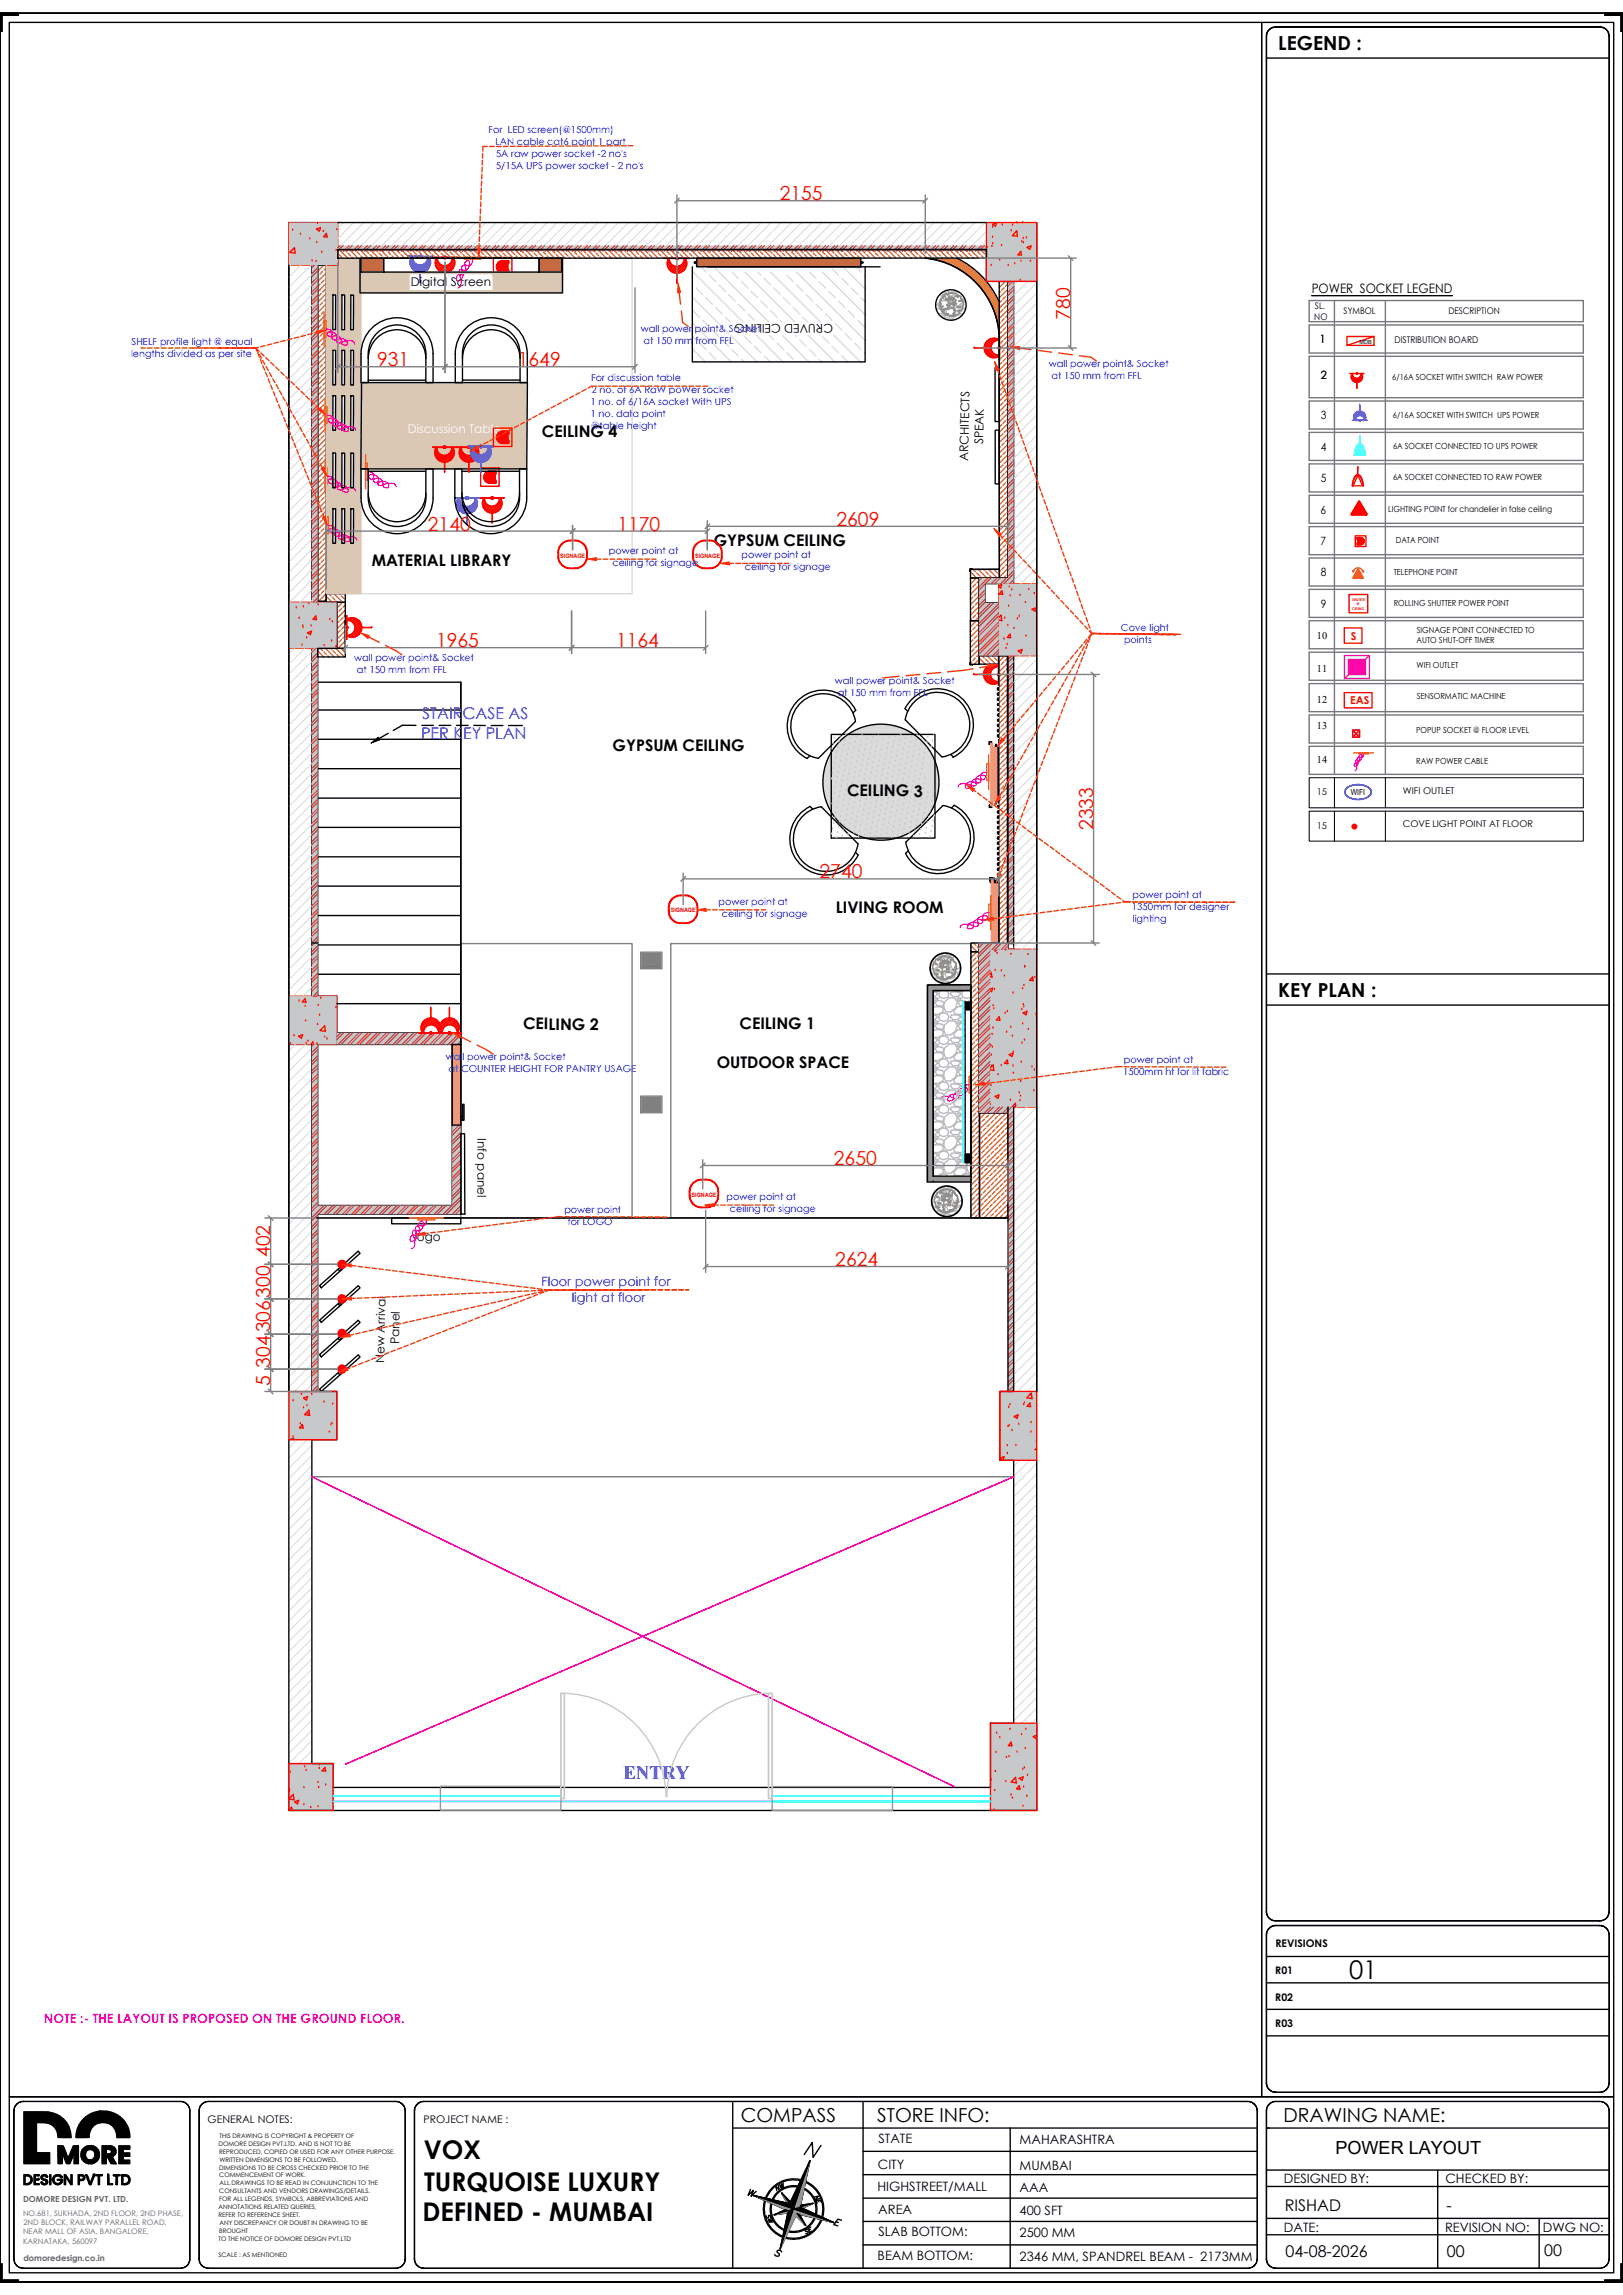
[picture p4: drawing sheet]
<svg xmlns="http://www.w3.org/2000/svg" width="297mm" height="420mm" viewBox="0 0 297 420" stroke-linecap="round" stroke-linejoin="round" font-family="sans-serif">
<defs><g id="words">
<g font-size="4.7">
<text x="246.9" y="362.2">01</text>
<text x="77.5" y="395.2">VOX</text>
<text x="77.6" y="400.9">TURQUOISE LUXURY</text>
<text x="77.3" y="406.5">DEFINED - MUMBAI</text>
</g>
<g font-size="3.5">
<text x="233.9" y="9.2">LEGEND :</text>
<text x="233.9" y="182.4">KEY PLAN :</text>
<text x="135.6" y="388.4">COMPASS</text>
<text x="160.5" y="388.4">STORE INFO:</text>
<text x="234.8" y="388.4">DRAWING NAME:</text>
</g>
<g font-size="3.5" fill="#f00">
<text x="142.7" y="36.6">2155</text>
<text x="195.8" y="58.5" transform="rotate(-90 195.8 58.5)">780</text>
<text x="69" y="67">931</text>
<text x="94.8" y="67">1649</text>
<text x="78.3" y="97.1">2140</text>
<text x="113" y="97.1">1170</text>
<text x="153.1" y="96.2">2609</text>
<text x="79.8" y="118.5">1965</text>
<text x="112.7" y="118.5">1164</text>
<text x="200" y="151.9" transform="rotate(-90 200 151.9)">2333</text>
<text x="150" y="160.7">2740</text>
<text x="152.6" y="213.2">2650</text>
<text x="49.4" y="230.1" transform="rotate(-90 49.4 230.1)">402</text>
<text x="152.9" y="231.7">2624</text>
<text x="49.4" y="237.5" transform="rotate(-90 49.4 237.5)">300</text>
<text x="49.4" y="243.9" transform="rotate(-90 49.4 243.9)">306</text>
<text x="49.4" y="250.3" transform="rotate(-90 49.4 250.3)">304</text>
<text x="49.5" y="253.6" transform="rotate(-90 49.5 253.6)">5</text>
</g>
<text font-size="3.4" fill="#00f" x="114.1" y="325.6">ENTRY</text>
<text font-size="3.3" x="244.4" y="394.2">POWER LAYOUT</text>
<g font-size="2.9">
<text x="99.2" y="80">CEILING 4</text>
<text x="130.6" y="99.9">GYPSUM CEILING</text>
<text x="68" y="103.6">MATERIAL LIBRARY</text>
<text x="112.1" y="137.5">GYPSUM CEILING</text>
<text x="155" y="145.7">CEILING 3</text>
<text x="153" y="167.2">LIVING ROOM</text>
<text x="95.7" y="188.4">CEILING 2</text>
<text x="135.3" y="188.3">CEILING 1</text>
<text x="131.2" y="195.5">OUTDOOR SPACE</text>
<text x="235.1" y="404.6">RISHAD</text>
<text x="264.7" y="404.6">-</text>
<text x="235.3" y="413">04-08-2026</text>
<text x="264.8" y="413">00</text>
<text x="282.6" y="412.8">00</text>
</g>
<g font-size="2.9" fill="#00f">
<text x="77.3" y="131.7">STAIRCASE AS</text>
<text x="77.1" y="135.2">PER KEY PLAN</text>
</g>
<g font-size="2.4">
<text x="240" y="53.6">POWER SOCKET LEGEND</text>
<text x="160.8" y="392.2">STATE</text>
<text x="186.6" y="392.3">MAHARASHTRA</text>
<text x="160.6" y="401">HIGHSTREET/MALL</text>
<text x="160.7" y="396.9">CITY</text>
<text x="186.6" y="401.1">AAA</text>
<text x="186.6" y="397">MUMBAI</text>
<text x="234.9" y="399.6">DESIGNED BY:</text>
<text x="264.5" y="399.6">CHECKED BY:</text>
<text x="160.7" y="405.2">AREA</text>
<text x="186.6" y="405.3">400 SFT</text>
<text x="160.6" y="413.6">BEAM BOTTOM:</text>
<text x="160.8" y="409.2">SLAB BOTTOM:</text>
<text x="186.6" y="413.8">2346 MM, SPANDREL BEAM - 2173MM</text>
<text x="186.6" y="409.4">2500 MM</text>
<text x="234.9" y="408.4">DATE:</text>
<text x="264.4" y="408.4">REVISION NO:</text>
<text x="282.3" y="408.4">DWG NO:</text>
</g>
<g font-size="2.4" fill="#00f">
<text x="99.1" y="235.3">Floor power point for</text>
<text x="104.6" y="238.2">light at floor</text>
</g>
<text font-size="2.4" fill="#f0f" x="8" y="370.3">NOTE :- THE LAYOUT IS PROPOSED ON THE GROUND FLOOR.</text>
<g font-size="2.2">
<text x="75.2" y="52.3">Digital Screen</text>
<text x="152.4" y="59.3" transform="rotate(180 152.4 59.3)">CRUVED CEILING</text>
<text x="179.9" y="81.3" transform="rotate(-89 179.9 81.3)">SPEAK</text>
<text x="177.2" y="84.3" transform="rotate(-89 177.2 84.3)">ARCHITECTS</text>
<text x="87.4" y="208.3" transform="rotate(90 87.4 208.3)">Info panel</text>
<text x="75.9" y="227.2">logo</text>
<text x="73" y="246" transform="rotate(-89 73 246)">Panel</text>
<text x="70.3" y="249.4" transform="rotate(-89 70.3 249.4)">New Arrival</text>
</g>
<text font-size="2.2" fill="#fff" x="74.6" y="79.2">Discussion Table</text>
<g font-size="2.1">
<text x="241.5" y="62.8">1</text>
<text x="241.7" y="69.4">2</text>
<text x="241.7" y="76.8">3</text>
<text x="241.7" y="82.5">4</text>
<text x="241.7" y="88.2">5</text>
<text x="241.7" y="94">6</text>
<text x="241.6" y="99.7">7</text>
<text x="241.7" y="105.5">8</text>
<text x="241.7" y="111.2">9</text>
</g>
<g font-size="2" fill="#f00">
<text x="247.2" y="117.1">S</text>
<text x="247.1" y="128.9">EAS</text>
</g>
<g font-size="1.9">
<text x="241" y="116.9">10</text>
<text x="241" y="123">11</text>
<text x="241" y="128.7">12</text>
<text x="241" y="133.5">13</text>
<text x="241" y="139.7">14</text>
<text x="233.4" y="356.3">REVISIONS</text>
<text x="233.4" y="361.3">R01</text>
<text x="233.4" y="366.2">R02</text>
<text x="233.4" y="371">R03</text>
<text x="38" y="388.5">GENERAL NOTES:</text>
<text x="77.5" y="388.5">PROJECT NAME :</text>
</g>
<g font-size="1.8" fill="#00f">
<text x="89.4" y="24.4">For LED screen(@1500mm)</text>
<text x="90.7" y="26.6">LAN cable cat6 point 1 part</text>
<text x="90.8" y="28.7">5A raw power socket -2 no's</text>
<text x="90.8" y="30.8">5/15A UPS power socket - 2 no's</text>
<text x="24" y="65.3">lengths divided as per site</text>
<text x="24.1" y="63.1">SHELF profile light @ equal</text>
<text x="117.3" y="60.8">wall power point&amp; Socket</text>
<text x="117.8" y="63">at 150 mm from FFL</text>
<text x="108.2" y="69.8">For discussion table</text>
<text x="108.3" y="72">2 no. of 6A RaW poWer socket</text>
<text x="191.9" y="67.2">wall power point&amp; Socket</text>
<text x="192.4" y="69.3">at 150 mm from FFL</text>
<text x="108" y="74.2">1 no. of 6/16A socket With UPS</text>
<text x="108" y="76.3">1 no. data point</text>
<text x="108.2" y="78.5">@table height</text>
<text x="111.4" y="101.4">power point at</text>
<text x="112.1" y="103.6">ceiling for signage</text>
<text x="135.7" y="102.2">power point at</text>
<text x="136.3" y="104.4">ceiling for signage</text>
<text x="205.1" y="115.6">Cove light</text>
<text x="205.7" y="117.7">points</text>
<text x="64.8" y="120.9">wall power point&amp; Socket</text>
<text x="65.3" y="123.1">at 150 mm from FFL</text>
<text x="152.8" y="125.1">wall power point&amp; Socket</text>
<text x="153.3" y="127.3">at 150 mm from FFL</text>
<text x="131.5" y="165.6">power point at</text>
<text x="132.1" y="167.8">ceiling for signage</text>
<text x="207.1" y="166.6">1350mm for designer</text>
<text x="207.3" y="164.4">power point at</text>
<text x="207.3" y="168.7">lighting</text>
<text x="81.6" y="194">wall power point&amp; Socket</text>
<text x="82.1" y="196.2">at COUNTER HEIGHT FOR PANTRY USAGE</text>
<text x="205.5" y="196.7">1500mm ht for lit fabric</text>
<text x="205.7" y="194.5">power point at</text>
<text x="103.3" y="222">power point</text>
<text x="133" y="219.6">power point at</text>
<text x="133.6" y="221.8">ceiling for signage</text>
<text x="103.9" y="224.2">for LOGO</text>
</g>
<g font-size="1.7">
<text x="240.5" y="58.5">NO</text>
<text x="240.6" y="56.5">SL.</text>
<text x="245.9" y="57.4">SYMBOL</text>
<text x="265" y="57.5">DESCRIPTION</text>
<text x="255.2" y="62.7">DISTRIBUTION BOARD</text>
<text x="241" y="145.5">15</text>
<text x="256.7" y="145.3">WIFI OUTLET</text>
<text x="241" y="151.6">15</text>
<text x="256.7" y="151.4">COVE LIGHT POINT AT FLOOR</text>
</g>
<g font-size="1.5">
<text x="254.8" y="69.5">6/16A SOCKET WITH SWITCH RAW POWER</text>
<text x="254.9" y="76.5">6/16A SOCKET WITH SWITCH UPS POWER</text>
<text x="254.9" y="82.2">6A SOCKET CONNECTED TO UPS POWER</text>
<text x="254.9" y="87.9">6A SOCKET CONNECTED TO RAW POWER</text>
<text x="254" y="93.7">LIGHTING POINT for chandelier in false ceiling</text>
<text x="255.4" y="99.4">DATA POINT</text>
<text x="255" y="105.2">TELEPHONE POINT</text>
<text x="255" y="111">ROLLING SHUTTER POWER POINT</text>
<text x="259.2" y="117.7">AUTO SHUT-OFF TIMER</text>
<text x="259.3" y="115.9">SIGNAGE POINT CONNECTED TO</text>
<text x="259.2" y="122.2">WIFI OUTLET</text>
<text x="259.3" y="127.9">SENSORMATIC MACHINE</text>
<text x="259.2" y="134.1">POPUP SOCKET @ FLOOR LEVEL</text>
<text x="259.2" y="139.7">RAW POWER CABLE</text>
<text x="247.2" y="145.4">WIFI</text>
</g>
<g font-size="1.5" fill="#636466">
<text x="4.2" y="402.9">DOMORE DESIGN PVT. LTD.</text>
<text x="4.3" y="413.8">domoredesign.co.in</text>
</g>
<g font-size="1.4" fill="#636466">
<text x="4.2" y="405.5">NO.681, SUKHADA, 2ND FLOOR, 2ND PHASE,</text>
<text x="4.3" y="407.2">2ND BLOCK, RAILWAY PARALLEL ROAD,</text>
<text x="4.2" y="408.9">NEAR MALL OF ASIA, BANGALORE,</text>
<text x="4.2" y="410.6">KARNATAKA, 560097</text>
</g>
<g font-size="1.1" fill="#f00">
<text x="102.5" y="102">SIGNAGE</text>
<text x="127.2" y="102">SIGNAGE</text>
<text x="122.8" y="167">SIGNAGE</text>
<text x="126.6" y="219">SIGNAGE</text>
</g>
<g font-size="1.1">
<text x="40" y="392.7">DOMORE DESIGN PVT.LTD. AND IS NOT TO BE</text>
<text x="40.1" y="394.1">REPRODUCED, COPIED OR USED FOR ANY OTHER PURPOSE.</text>
<text x="40.2" y="395.6">WRITTEN DIMENSIONS TO BE FOLLOWED.</text>
<text x="40.2" y="391.2">THIS DRAWING IS COPYRIGHT &amp; PROPERTY OF</text>
<text x="40.1" y="397">DIMENSIONS TO BE CROSS CHECKED PRIOR TO THE</text>
<text x="40.1" y="398.5">COMMENCEMENT OF WORK.</text>
<text x="40.1" y="401.4">CONSULTANTS AND VENDORS DRAWINGS/DETAILS.</text>
<text x="40.2" y="400">ALL DRAWINGS TO BE READ IN CONJUNCTION TO THE</text>
<text x="40" y="404.3">ANNOTATIONS RELATED QUERIES,</text>
<text x="40" y="405.8">REFER TO REFERENCE SHEET.</text>
<text x="40.1" y="402.9">FOR ALL LEGENDS, SYMBOLS, ABBREVIATIONS AND</text>
<text x="40.2" y="407.2">ANY DISCREPANCY OR DOUBT IN DRAWING TO BE</text>
<text x="40" y="410.2">TO THE NOTICE OF DOMORE DESIGN PVT.LTD</text>
<text x="40" y="413.1">SCALE : AS MENTIONED</text>
<text x="40.1" y="408.7">BROUGHT</text>
</g>
<text font-size="1" x="248.8" y="63">MDB</text>
<g font-size=".7" fill="#f00">
<text x="247.4" y="111.6">CELING</text>
<text x="247.5" y="109.9">SHUTETR</text>
<text x="248.3" y="110.8">@</text>
</g>
<text font-size=".3" fill="#00f" x="247.9" y="134.8">300</text>
</g></defs>
<!-- layer: 0 -->
<path d="M84.3 172.7h31.4v50.2h-31.4zM122.8 172.7h54.9v50.2h-54.9z" fill="none" stroke="#808080" stroke-width=".25"/>
<path d="M59.7 47.3h56v61.3h-56z" fill="none" stroke="#dcdcdc" stroke-width=".25"/>
<!-- layer: FUR-L1 -->
<g fill="#dac8b4">
<path d="M66.2 70h30.2v15.8h-30.3z" fill-rule="evenodd"/>
<path d="M60.6 47.3v.8h-.9v60.5h6.3v-55h-.1v-6.3zM60.9 93.1h.5v6.3h-.5zM60.9 54h.5v6.3h-.5zM60.9 64.1h.5v6.3h-.5zM60.9 72.4h.5v6.4h-.5zM60.9 82.9h.5v6.4h-.5zM62.6 54h.5l-.1 6.3h-.4zM62.6 64.1h.5l-.1 6.3h-.4zM62.6 72.4h.5l-.1 6.4h-.4zM62.6 93.1h.5l-.1 6.3h-.4zM62.6 82.9h.5l-.1 6.4h-.4zM64.2 64.1h.5v6.4h-.5zM64.2 72.4h.5v6.4h-.5zM64.2 54h.5v6.3h-.5zM64.2 93.1h.5v6.3h-.5zM64.2 82.9h.5v6.4h-.5z" fill-rule="evenodd"/>
</g>
<!-- layer: PWR-POWER-SKT -->
<g fill="none" stroke="#f00" stroke-width=".25">
<path d="M180 123.6l1.6 1.6M180 123.3l1.9 1.9M180 123.1l2.2 2.1M180.1 123.9l1.2 1.3M180.1 122.8l2.3 2.3M180.2 122.6l1.2 1.2M180.3 122.5l1 1M180.3 124.5l.4 .4M180.4 122.3l.9 .9M180.5 122.2l.8 .8M180.6 122l.8 .8M180.8 121.9l.7 .7"/>
<path d="M181 121.8l.6 .6M181.2 121.7l.6 .6M181.4 121.7l.5 .5M181.6 121.6l.5 .5M181.9 121.6l.4 .5M182.2 124.6l.4 .5M182.2 121.7l.4 .3M182.7 121.9h.1a1.8 1.8 0 0 0-2.8 1.5 1.8 1.8 0 0 0 2.8 1.5l-.3-.2M182.8 122a1.35 1.35 0 0 0-1.5 1.4 1.35 1.35 0 0 0 1.5 1.3"/>
</g>
<path d="M182.7 121.2h.2v4.4h-.2zM182.8 121.2v4.4M182.8 123.4l.1 .2-.1 .1z" fill="none" stroke="#f00" stroke-width=".18"/>
<path d="M182.8 123.4l.1 .2-.1 .1z" fill="#f00"/>
<path d="M182.8 123.4l.2 .1-.1 .1z" fill="none" stroke="#f00" stroke-width=".18"/>
<path d="M182.8 123.4l.2 .1-.1 .1z" fill="#f00"/>
<path d="M182.8 123.4h.2v.1z" fill="none" stroke="#f00" stroke-width=".18"/>
<path d="M182.8 123.4h.2v.1z" fill="#f00"/>
<path d="M182.9 123.2l.1 .2h-.2z" fill="none" stroke="#f00" stroke-width=".18"/>
<path d="M182.9 123.2l.1 .2h-.2z" fill="#f00"/>
<path d="M182.8 123.1l.1 .1-.1 .2z" fill="none" stroke="#f00" stroke-width=".18"/>
<path d="M182.8 123.1l.1 .1-.1 .2z" fill="#f00"/>
<path d="M182.6 123.2l.2-.1v.3z" fill="none" stroke="#f00" stroke-width=".18"/>
<path d="M182.6 123.2l.2-.1v.3z" fill="#f00"/>
<path d="M182.6 123.2l.2 .2h-.3z" fill="none" stroke="#f00" stroke-width=".18"/>
<path d="M182.6 123.2l.2 .2h-.3z" fill="#f00"/>
<path d="M182.5 123.4h.3l-.3 .1z" fill="none" stroke="#f00" stroke-width=".18"/>
<path d="M182.5 123.4h.3l-.3 .1z" fill="#f00"/>
<path d="M182.5 123.5l.3-.1-.2 .2z" fill="none" stroke="#f00" stroke-width=".18"/>
<path d="M182.5 123.5l.3-.1-.2 .2z" fill="#f00"/>
<path d="M182.8 123.4v.3l-.2-.1z" fill="none" stroke="#f00" stroke-width=".18"/>
<path d="M182.8 123.4v.3l-.2-.1z" fill="#f00"/>
<path d="M178.2 123.4h.1M178.2 123.4h1.8M180 123.4h.1" fill="none" stroke="#f00" stroke-width=".25"/>
<!-- layer: data -->
<path d="M83.3 47.1h6.3M84.9 47.1h3.1v.3h-3.1zM59.5 85.6h.3v3.1h-.3zM59.5 84v6.3M66.9 84.8h.3v3.1h-.3zM66.9 83.2v6.3M177.3 197h.4v3.1h-.4zM177.7 195.4v6.3" fill="none" stroke="#ff7f00" stroke-width=".25"/>
<path d="M86.5 47.4a.83 .83 0 0 1-.4 1.1 .83 .83 0 0 1-1-.3 .48 .48 0 0 1 .2-.5 .48 .48 0 0 1 .6 .1 1.08 1.08 0 0 1-.1 1.2 1.08 1.08 0 0 1-1.1 .4 .43 .43 0 0 1-.2-.5 .43 .43 0 0 1 .5-.3 .92 .92 0 0 1 .2 1.2 .92 .92 0 0 1-1.2 .3v-.4l.1-.3a1.01 1.01 0 0 1 .2 1.7l-.5 .3a.62 .62 0 0 1-.3-.6 .62 .62 0 0 1 .4-.5 1.84 1.84 0 0 1 .1 2.3l-.3 .1M59.8 87.1a.84 .84 0 0 1 1.1 .4 .84 .84 0 0 1-.2 1.1 .51 .51 0 0 1-.5-.3 .51 .51 0 0 1 0-.6 1.1 1.1 0 0 1 1.2 .1 1.1 1.1 0 0 1 .4 1.1 .43 .43 0 0 1-.6 .2 .43 .43 0 0 1-.2-.5 .92 .92 0 0 1 1.2-.2 .92 .92 0 0 1 .3 1.2h-.4l-.4-.2a1.01 1.01 0 0 1 1.8-.1l.3 .5a.59 .59 0 0 1-.6 .3 .59 .59 0 0 1-.5-.4 1.72 1.72 0 0 1 2.3-.1l.1 .3M67.2 86.3a.83 .83 0 0 1 1.1 .4 .83 .83 0 0 1-.2 1 .49 .49 0 0 1-.5-.2 .49 .49 0 0 1 0-.6 1.08 1.08 0 0 1 1.2 .1 1.08 1.08 0 0 1 .4 1.1 .43 .43 0 0 1-.5 .2 .43 .43 0 0 1-.3-.5 .92 .92 0 0 1 1.2-.2 .92 .92 0 0 1 .3 1.2h-.4l-.3-.1a1.02 1.02 0 0 1 1.7-.2l.3 .5a.62 .62 0 0 1-.6 .3 .62 .62 0 0 1-.5-.4 1.84 1.84 0 0 1 2.3-.1l.1 .3M177.3 198.5a.81 .81 0 0 0-1 .4 .81 .81 0 0 0 .3 1.1l.5-.6a.97 .97 0 0 0-1.3-.2 .97 .97 0 0 0-.3 1.3h.5l.2-.3a.86 .86 0 0 0-1.2-.4 .86 .86 0 0 0-.3 1.2l.4 .1 .3-.3a1.01 1.01 0 0 0-1.8-.1l-.2 .5a.59 .59 0 0 0 .6 .3 .59 .59 0 0 0 .5-.4 1.68 1.68 0 0 0-2.3-.1l-.1 .3" fill="none" stroke="#f0f" stroke-width=".25"/>
<!-- layer: UPS PWR-SKT -->
<g fill="none" stroke="#00f" stroke-width=".25">
<path d="M75.3 47v-.1a1.88 1.88 0 0 0 1.6 2.9 1.88 1.88 0 0 0 1.6-2.8l-.2 .2M75.5 47.2l-.4 .3M75.5 46.9a1.41 1.41 0 0 0 1.4 1.6 1.41 1.41 0 0 0 1.4-1.5M75.5 47.4l-.4 .4M75.6 47.6l-.5 .5M75.6 47.8l-.5 .6M75.8 48l-.6 .6M75.9 48.1l-.7 .7M76.1 48.3l-.8 .7M76.2 48.4l-.7 .8M76.5 48.4l-.9 .9M76.7 48.5l-1 .9"/>
<path d="M77 48.5l-1.1 1.1M77.3 48.4l-1.2 1.3M78.4 49.1l-.4 .4M78.6 47.2l-.4 .4M78.7 48.5l-1.3 1.3M78.7 47.4l-2.4 2.3M78.8 47.6l-2.3 2.2M78.8 48.2l-1.7 1.6M78.8 47.9l-2 1.9"/>
</g>
<path d="M74.6 46.8l4.6 .1v.2l-4.6-.1zM76.9 46.9l.2-.1 .1 .1z" fill="none" stroke="#00f" stroke-width=".18"/>
<path d="M74.6 47h4.6" fill="none" stroke="#00f" stroke-width=".23"/>
<path d="M76.9 46.9l.2-.1 .1 .1z" fill="#00f"/>
<path d="M77 46.7l.1 .1-.2 .1z" fill="none" stroke="#00f" stroke-width=".18"/>
<path d="M77 46.7l.1 .1-.2 .1z" fill="#00f"/>
<path d="M76.8 46.7h.2l-.1 .2z" fill="none" stroke="#00f" stroke-width=".18"/>
<path d="M76.8 46.7h.2l-.1 .2z" fill="#00f"/>
<path d="M76.7 46.8l.1-.1 .1 .2z" fill="none" stroke="#00f" stroke-width=".18"/>
<path d="M76.7 46.8l.1-.1 .1 .2z" fill="#00f"/>
<path d="M76.7 46.8l.2 .1h-.2z" fill="none" stroke="#00f" stroke-width=".18"/>
<path d="M76.7 46.8l.2 .1h-.2z" fill="#00f"/>
<path d="M76.7 46.9h.2l-.2 .2z" fill="none" stroke="#00f" stroke-width=".18"/>
<path d="M76.7 46.9h.2l-.2 .2z" fill="#00f"/>
<path d="M76.7 47.1l.2-.2-.1 .3z" fill="none" stroke="#00f" stroke-width=".18"/>
<path d="M76.7 47.1l.2-.2-.1 .3z" fill="#00f"/>
<path d="M76.9 46.9l.1 .3h-.2z" fill="none" stroke="#00f" stroke-width=".18"/>
<path d="M76.9 46.9l.1 .3h-.2z" fill="#00f"/>
<path d="M76.9 46.9l.2 .2-.1 .1z" fill="none" stroke="#00f" stroke-width=".18"/>
<path d="M76.9 46.9l.2 .2-.1 .1z" fill="#00f"/>
<path d="M76.9 46.9h.3l-.1 .2z" fill="none" stroke="#00f" stroke-width=".18"/>
<path d="M76.9 46.9h.3l-.1 .2z" fill="#00f"/>
<path d="M76.9 51.7h.1M76.9 49.8h.1M76.9 49.8v1.9" fill="none" stroke="#00f" stroke-width=".25"/>
<!-- layer: PWR-POWER-SKT -->
<g fill="none" stroke="#f00" stroke-width=".25">
<path d="M79.9 47.1a1.8 1.8 0 0 0 1.5 2.8 1.8 1.8 0 0 0 1.6-2.8M80 47.1l-.1 .1M80 47.3l-.3 .4M80 47.1a1.35 1.35 0 0 0 1.4 1.5 1.35 1.35 0 0 0 1.3-1.5M80.1 47.6l-.5 .4M80.1 47.8l-.4 .4M80.2 48l-.5 .5M80.3 48.1l-.5 .6M80.5 48.3l-.7 .6M80.6 48.4l-.7 .7M80.8 48.5l-.7 .7M81 48.6l-.8 .8"/>
<path d="M81.2 48.6l-.9 .9M81.5 48.6l-1 1M81.8 48.6l-1.1 1.1M82.9 49.2l-.4 .3M83 47.2l-.3 .2M83.1 47.3l-.5 .4M83.2 48.6l-1.2 1.2M83.2 47.5l-2.3 2.3M83.2 47.7l-2.1 2.1M83.2 48.3l-1.6 1.6M83.2 48l-1.9 1.9"/>
</g>
<path d="M79.2 47h4.4v.2h-4.4zM79.2 47.1h4.4M81.4 47.1l.3-.1v.1z" fill="none" stroke="#f00" stroke-width=".18"/>
<path d="M81.4 47.1l.3-.1v.1z" fill="#f00"/>
<path d="M81.5 46.9l.2 .1-.3 .1z" fill="none" stroke="#f00" stroke-width=".18"/>
<path d="M81.5 46.9l.2 .1-.3 .1z" fill="#f00"/>
<path d="M81.4 46.9h.1l-.1 .2z" fill="none" stroke="#f00" stroke-width=".18"/>
<path d="M81.4 46.9h.1l-.1 .2z" fill="#f00"/>
<path d="M81.2 47l.2-.1v.2z" fill="none" stroke="#f00" stroke-width=".18"/>
<path d="M81.2 47l.2-.1v.2z" fill="#f00"/>
<path d="M81.2 47l.2 .1h-.2z" fill="none" stroke="#f00" stroke-width=".18"/>
<path d="M81.2 47l.2 .1h-.2z" fill="#f00"/>
<path d="M81.2 47.1h.2l-.2 .2z" fill="none" stroke="#f00" stroke-width=".18"/>
<path d="M81.2 47.1h.2l-.2 .2z" fill="#f00"/>
<path d="M81.2 47.3l.2-.2v.3z" fill="none" stroke="#f00" stroke-width=".18"/>
<path d="M81.2 47.3l.2-.2v.3z" fill="#f00"/>
<path d="M81.4 47.1l.1 .3h-.1z" fill="none" stroke="#f00" stroke-width=".18"/>
<path d="M81.4 47.1l.1 .3h-.1z" fill="#f00"/>
<path d="M81.4 47.1l.3 .2-.2 .1z" fill="none" stroke="#f00" stroke-width=".18"/>
<path d="M81.4 47.1l.3 .2-.2 .1z" fill="#f00"/>
<path d="M81.4 47.1h.3v.2z" fill="none" stroke="#f00" stroke-width=".18"/>
<path d="M81.4 47.1h.3v.2z" fill="#f00"/>
<g fill="none" stroke="#f00" stroke-width=".25">
<path d="M81.4 49.9h.1M81.4 51.7h.1M81.4 49.9v1.8M88.5 91.2v-.1a1.8 1.8 0 0 0 1.6 2.8 1.8 1.8 0 0 0 1.5-2.8l-.2 .3M88.7 91.3l-.4 .4M88.7 91.1a1.35 1.35 0 0 0 1.3 1.5 1.35 1.35 0 0 0 1.4-1.5M88.7 91.6l-.4 .4M88.8 91.8l-.5 .5M88.8 92l-.5 .5M89 92.1l-.6 .6M89.1 92.3l-.6 .6M89.3 92.4l-.7 .7"/>
<path d="M89.4 92.5l-.7 .8M89.6 92.6l-.8 .8M89.9 92.6l-1 .9M90.1 92.6l-1 1M90.5 92.5l-1.2 1.2M91.5 93.2l-.4 .4M91.7 91.3l-.4 .4M91.8 91.5l-2.3 2.3M91.8 92.6l-1.2 1.2M91.8 91.8l-2.1 2.1M91.9 92.3l-1.7 1.6M91.9 92l-1.9 1.9"/>
</g>
<!-- layer: data -->
<g fill="none" stroke="#f00" stroke-width=".25">
<path d="M90.3 47.1h3.4v3.4h-3.4zM90.9 48.8a1.13 1.13 0 0 0 1.1 1.1M90.9 48.8a1.12 1.12 0 0 1 1.1-1.1h1.1v.5h-.2v1.2h.2v.5h-1.1M91.3 47.9l-.2 .2M91.4 48.8h.1M91.5 48.5l.2-.2 .7-.1v1.2h-.4a.55 .55 0 0 1-.5-.9zM91.6 47.7l-.7 .7M91.8 47.7l-.9 1M92 47.7l-1.1 1.1M92.1 47.7l-1.2 1.3M92.3 47.7l-1.4 1.4M92.5 47.7l-1.6 1.5"/>
<path d="M92.6 47.7l-1.6 1.6M92.8 47.7l-1.8 1.7M92.9 49.3l-.6 .6M92.9 49.1l-.8 .8M92.9 49l-.9 .9M92.9 48.8l-1.1 1.1M92.9 48.7l-1.2 1.2M92.9 48.5l-1.3 1.3M92.9 48.3l-1.4 1.5M92.9 47.7l-1.8 1.8M93 49.4l-.5 .5M93.1 49.9h.1"/>
<path d="M93.1 49.8l-.2 .1M93.1 49.6l-.3 .3M93.1 49.4l-.5 .5M93.1 48.2h-.1M93.1 48l-1.7 1.7M93.1 47.8l-1.8 1.9M93.1 47.7l-1.9 1.9"/>
</g>
<!-- layer: PWR-POWER-SKT -->
<path d="M87.9 91h4.4v.2h-4.4zM87.9 91.1h4.4M90.1 91.1l.2-.1v.1z" fill="none" stroke="#f00" stroke-width=".18"/>
<path d="M90.1 91.1l.2-.1v.1z" fill="#f00"/>
<path d="M90.1 90.9l.2 .1-.2 .1z" fill="none" stroke="#f00" stroke-width=".18"/>
<path d="M90.1 90.9l.2 .1-.2 .1z" fill="#f00"/>
<path d="M90 90.9h.1v.2z" fill="none" stroke="#f00" stroke-width=".18"/>
<path d="M90 90.9h.1v.2z" fill="#f00"/>
<path d="M89.9 91l.1-.1 .1 .2z" fill="none" stroke="#f00" stroke-width=".18"/>
<path d="M89.9 91l.1-.1 .1 .2z" fill="#f00"/>
<path d="M89.9 91l.2 .1h-.3z" fill="none" stroke="#f00" stroke-width=".18"/>
<path d="M89.9 91l.2 .1h-.3z" fill="#f00"/>
<path d="M89.8 91.1h.3l-.2 .2z" fill="none" stroke="#f00" stroke-width=".18"/>
<path d="M89.8 91.1h.3l-.2 .2z" fill="#f00"/>
<path d="M89.9 91.3l.2-.2-.1 .3z" fill="none" stroke="#f00" stroke-width=".18"/>
<path d="M89.9 91.3l.2-.2-.1 .3z" fill="#f00"/>
<path d="M90.1 91.1v.3h-.1z" fill="none" stroke="#f00" stroke-width=".18"/>
<path d="M90.1 91.1v.3h-.1z" fill="#f00"/>
<path d="M90.1 91.1l.2 .2-.2 .1z" fill="none" stroke="#f00" stroke-width=".18"/>
<path d="M90.1 91.1l.2 .2-.2 .1z" fill="#f00"/>
<path d="M90.1 91.1h.2v.2z" fill="none" stroke="#f00" stroke-width=".18"/>
<path d="M90.1 91.1h.2v.2z" fill="#f00"/>
<path d="M90.1 93.9h.1M90.1 95.7h.1M90.1 93.9v1.8" fill="none" stroke="#f00" stroke-width=".25"/>
<!-- layer: data -->
<g fill="none" stroke="#f00" stroke-width=".25">
<path d="M88 85.6h3.3v3.4h-3.3zM88.9 86.4l-.1 .2M89 86.4l.7-.2h1.1v.6h-.2v1.1h.2v.5h-1.1a1.13 1.13 0 0 1-1.1-.7 1.13 1.13 0 0 1 .4-1.3zM89.1 87.3h.1M89.2 87l.2-.2h.6v1.1a.68 .68 0 0 1-.9-.6zM89.3 86.2l-.7 .8M89.5 86.2l-1 1M89.7 86.2l-1.2 1.1M89.8 86.2l-1.3 1.3M90 86.2l-1.4 1.4M90.1 86.2l-1.5 1.5M90.3 86.2l-1.6 1.6"/>
<path d="M90.5 86.2l-1.8 1.7M90.6 87.8l-.6 .6M90.6 87.6l-.8 .8M90.6 87.5l-1 .9M90.6 87.3l-1.1 1.1M90.6 87.2l-1.2 1.2M90.6 87l-1.3 1.4M90.6 86.8l-1.5 1.5M90.6 86.2l-1.8 1.8M90.7 87.9l-.6 .5M90.8 88.4h.1M90.8 88.3l-.2 .1"/>
<path d="M90.8 88.1l-.4 .3M90.8 87.9l-.5 .5M90.8 86.7l-.1 .1M90.8 86.5l-1.8 1.8M90.8 86.3l-1.9 1.9M90.8 86.2l-2 1.9"/>
</g>
<!-- layer: UPS PWR-SKT -->
<g fill="none" stroke="#00f" stroke-width=".25">
<path d="M83.6 92.3l1.7 1.7M83.6 92l2 2M83.6 91.8l2.2 2.2M83.7 92.7l1.2 1.2M83.7 91.5l2.4 2.4M83.8 91.3l.4 .5M83.9 93.3l.5 .4M84.1 91.1a1.41 1.41 0 0 0 1.4 1.6 1.41 1.41 0 0 0 1.4-1.6M85 92.6l1.3 1.2M85.4 92.7l1 1M85.7 92.7l.9 .9M85.9 92.6l.9 .9"/>
<path d="M86.1 92.5l.8 .8M86.3 92.4l.7 .8M86.5 92.3l.6 .7M86.6 92.2l.6 .6M86.7 92l.6 .6M86.8 91.8l.5 .5M86.9 91.6l.4 .4M86.9 91.3l.4 .4M87 91.1l.1 .1M87 91.1a1.88 1.88 0 0 1-1.5 2.9 1.88 1.88 0 0 1-1.6-2.9l.2 .3"/>
</g>
<path d="M83.2 91h4.6v.2h-4.6zM83.2 91.1h4.6M85.2 91l.3 .1h-.3z" fill="none" stroke="#00f" stroke-width=".18"/>
<path d="M85.2 91l.3 .1h-.3z" fill="#00f"/>
<path d="M85.2 91l.2-.1 .1 .2z" fill="none" stroke="#00f" stroke-width=".18"/>
<path d="M85.2 91l.2-.1 .1 .2z" fill="#00f"/>
<path d="M85.4 90.9h.1v.2z" fill="none" stroke="#00f" stroke-width=".18"/>
<path d="M85.4 90.9h.1v.2z" fill="#00f"/>
<path d="M85.5 90.9l.2 .1-.2 .1z" fill="none" stroke="#00f" stroke-width=".18"/>
<path d="M85.5 90.9l.2 .1-.2 .1z" fill="#00f"/>
<path d="M85.5 91.1l.2-.1v.1z" fill="none" stroke="#00f" stroke-width=".18"/>
<path d="M85.5 91.1l.2-.1v.1z" fill="#00f"/>
<path d="M85.5 91.1h.2v.2z" fill="none" stroke="#00f" stroke-width=".18"/>
<path d="M85.5 91.1h.2v.2z" fill="#00f"/>
<path d="M85.5 91.1l.2 .2-.2 .1z" fill="none" stroke="#00f" stroke-width=".18"/>
<path d="M85.5 91.1l.2 .2-.2 .1z" fill="#00f"/>
<path d="M85.5 91.1v.3h-.1z" fill="none" stroke="#00f" stroke-width=".18"/>
<path d="M85.5 91.1v.3h-.1z" fill="#00f"/>
<path d="M85.2 91.3l.3-.2-.1 .3z" fill="none" stroke="#00f" stroke-width=".18"/>
<path d="M85.2 91.3l.3-.2-.1 .3z" fill="#00f"/>
<path d="M85.2 91.1h.3l-.3 .2z" fill="none" stroke="#00f" stroke-width=".18"/>
<path d="M85.2 91.1h.3l-.3 .2z" fill="#00f"/>
<path d="M85.5 94h.1M85.5 95.9h.1M85.5 94v1.9" fill="none" stroke="#00f" stroke-width=".25"/>
<!-- layer: PWR-POWER-SKT -->
<g fill="none" stroke="#f00" stroke-width=".25">
<path d="M79.8 81.8a1.8 1.8 0 0 0 1.5 2.8 1.8 1.8 0 0 0 1.6-2.8M79.9 81.8l-.1 .1M79.9 82l-.3 .4M80 81.8a1.35 1.35 0 0 0 1.3 1.5 1.35 1.35 0 0 0 1.3-1.5M80 82.3l-.4 .4M80 82.5l-.4 .5M80.1 82.7l-.5 .5M80.2 82.8l-.5 .6M80.4 83l-.7 .6M80.5 83.1l-.7 .7M80.7 83.2l-.7 .7M80.9 83.3l-.8 .8"/>
<path d="M81.1 83.3l-.9 .9M81.4 83.3l-1 1M81.8 83.2l-1.2 1.2M82.8 83.9l-.4 .4M82.9 81.8l-.3 .3M83 82l-.4 .4M83.1 82.2l-2.3 2.3M83.1 83.3l-1.2 1.2M83.1 82.4l-2.1 2.2M83.1 83l-1.6 1.6M83.2 82.7l-2 1.9"/>
</g>
<path d="M79.1 81.7h4.5v.2h-4.5zM79.1 81.8h4.5M81.4 81.8l.2-.1v.1z" fill="none" stroke="#f00" stroke-width=".18"/>
<path d="M81.4 81.8l.2-.1v.1z" fill="#f00"/>
<path d="M81.4 81.6l.2 .1-.2 .1z" fill="none" stroke="#f00" stroke-width=".18"/>
<path d="M81.4 81.6l.2 .1-.2 .1z" fill="#f00"/>
<path d="M81.3 81.6h.1v.2z" fill="none" stroke="#f00" stroke-width=".18"/>
<path d="M81.3 81.6h.1v.2z" fill="#f00"/>
<path d="M81.1 81.7l.2-.1 .1 .2z" fill="none" stroke="#f00" stroke-width=".18"/>
<path d="M81.1 81.7l.2-.1 .1 .2z" fill="#f00"/>
<path d="M81.1 81.7l.3 .1h-.3z" fill="none" stroke="#f00" stroke-width=".18"/>
<path d="M81.1 81.7l.3 .1h-.3z" fill="#f00"/>
<path d="M81.1 81.8h.3l-.3 .2z" fill="none" stroke="#f00" stroke-width=".18"/>
<path d="M81.1 81.8h.3l-.3 .2z" fill="#f00"/>
<path d="M81.1 82l.3-.2-.1 .3z" fill="none" stroke="#f00" stroke-width=".18"/>
<path d="M81.1 82l.3-.2-.1 .3z" fill="#f00"/>
<path d="M81.4 81.8v.3h-.1z" fill="none" stroke="#f00" stroke-width=".18"/>
<path d="M81.4 81.8v.3h-.1z" fill="#f00"/>
<path d="M81.4 81.8l.2 .2-.2 .1z" fill="none" stroke="#f00" stroke-width=".18"/>
<path d="M81.4 81.8l.2 .2-.2 .1z" fill="#f00"/>
<path d="M81.4 81.8h.2v.2z" fill="none" stroke="#f00" stroke-width=".18"/>
<path d="M81.4 81.8h.2v.2z" fill="#f00"/>
<path d="M81.4 84.6h.1M81.4 86.4h.1M81.4 84.6v1.8" fill="none" stroke="#f00" stroke-width=".25"/>
<!-- layer: ELE-ELECTRICAL POINTS -->
<path d="M104.3 98.8h.9v.2h-.9z" fill="none" stroke="#f00" stroke-width=".18"/>
<path d="M104.3 98.8h.9v.2h-.9z" fill="#f00"/>
<path d="M105.2 98.8l.4 .1v.1h-.4z" fill="none" stroke="#f00" stroke-width=".18"/>
<path d="M105.2 98.8l.4 .1v.1h-.4z" fill="#f00"/>
<path d="M105.6 98.9h.3v.2l-.3-.1z" fill="none" stroke="#f00" stroke-width=".18"/>
<path d="M105.6 98.9h.3v.2l-.3-.1z" fill="#f00"/>
<path d="M105.9 98.9l.3 .2v.1l-.3-.1z" fill="none" stroke="#f00" stroke-width=".18"/>
<path d="M105.9 98.9l.3 .2v.1l-.3-.1z" fill="#f00"/>
<path d="M106.2 99.1l.4 .2-.2 .1-.2-.2z" fill="none" stroke="#f00" stroke-width=".18"/>
<path d="M106.2 99.1l.4 .2-.2 .1-.2-.2z" fill="#f00"/>
<path d="M106.6 99.3l.2 .2-.1 .1-.3-.2z" fill="none" stroke="#f00" stroke-width=".18"/>
<path d="M106.6 99.3l.2 .2-.1 .1-.3-.2z" fill="#f00"/>
<path d="M106.8 99.5l.3 .3-.2 .1-.2-.3z" fill="none" stroke="#f00" stroke-width=".18"/>
<path d="M106.8 99.5l.3 .3-.2 .1-.2-.3z" fill="#f00"/>
<path d="M106.9 99.9l.2-.1 .1 .3-.1 .1z" fill="none" stroke="#f00" stroke-width=".18"/>
<path d="M106.9 99.9l.2-.1 .1 .3-.1 .1z" fill="#f00"/>
<path d="M107.1 100.2l.1-.1 .2 .3-.2 .1z" fill="none" stroke="#f00" stroke-width=".18"/>
<path d="M107.1 100.2l.1-.1 .2 .3-.2 .1z" fill="#f00"/>
<path d="M107.2 100.5l.2-.1 .1 .3-.2 .1z" fill="none" stroke="#f00" stroke-width=".18"/>
<path d="M107.2 100.5l.2-.1 .1 .3-.2 .1z" fill="#f00"/>
<path d="M107.3 100.8l.2-.1v.4h-.2z" fill="none" stroke="#f00" stroke-width=".18"/>
<path d="M107.3 100.8l.2-.1v.4h-.2z" fill="#f00"/>
<path d="M107.3 101.1h.2v.7h-.2z" fill="none" stroke="#f00" stroke-width=".18"/>
<path d="M107.3 101.1h.2v.7h-.2z" fill="#f00"/>
<path d="M107.3 101.8h.2v.4l-.2-.1z" fill="none" stroke="#f00" stroke-width=".18"/>
<path d="M107.3 101.8h.2v.4l-.2-.1z" fill="#f00"/>
<path d="M107.3 102.1l.2 .1-.1 .3h-.2z" fill="none" stroke="#f00" stroke-width=".18"/>
<path d="M107.3 102.1l.2 .1-.1 .3h-.2z" fill="#f00"/>
<path d="M107.2 102.5h.2l-.2 .3h-.1z" fill="none" stroke="#f00" stroke-width=".18"/>
<path d="M107.2 102.5h.2l-.2 .3h-.1z" fill="#f00"/>
<path d="M107.1 102.8h.1l-.1 .3h-.2z" fill="none" stroke="#f00" stroke-width=".18"/>
<path d="M107.1 102.8h.1l-.1 .3h-.2z" fill="#f00"/>
<path d="M106.9 103.1h.2l-.3 .3-.1-.1z" fill="none" stroke="#f00" stroke-width=".18"/>
<path d="M106.9 103.1h.2l-.3 .3-.1-.1z" fill="#f00"/>
<path d="M106.4 103.5l.3-.2 .1 .1-.2 .2z" fill="none" stroke="#f00" stroke-width=".18"/>
<path d="M106.4 103.5l.3-.2 .1 .1-.2 .2z" fill="#f00"/>
<path d="M106.2 103.7l.2-.2 .2 .1-.4 .2z" fill="none" stroke="#f00" stroke-width=".18"/>
<path d="M106.2 103.7l.2-.2 .2 .1-.4 .2z" fill="#f00"/>
<path d="M105.9 103.8l.3-.1v.1l-.3 .2z" fill="none" stroke="#f00" stroke-width=".18"/>
<path d="M105.9 103.8l.3-.1v.1l-.3 .2z" fill="#f00"/>
<path d="M105.6 103.9l.3-.1v.2h-.3z" fill="none" stroke="#f00" stroke-width=".18"/>
<path d="M105.6 103.9l.3-.1v.2h-.3z" fill="#f00"/>
<path d="M105.2 103.9h.4v.1l-.4 .1z" fill="none" stroke="#f00" stroke-width=".18"/>
<path d="M105.2 103.9h.4v.1l-.4 .1z" fill="#f00"/>
<path d="M104.3 103.9h.9v.2h-.9z" fill="none" stroke="#f00" stroke-width=".18"/>
<path d="M104.3 103.9h.9v.2h-.9z" fill="#f00"/>
<path d="M104 103.9h.3v.2l-.3-.1z" fill="none" stroke="#f00" stroke-width=".18"/>
<path d="M104 103.9h.3v.2l-.3-.1z" fill="#f00"/>
<path d="M103.7 103.8l.3 .1v.1h-.4z" fill="none" stroke="#f00" stroke-width=".18"/>
<path d="M103.7 103.8l.3 .1v.1h-.4z" fill="#f00"/>
<path d="M103.4 103.7l.3 .1-.1 .2-.3-.2z" fill="none" stroke="#f00" stroke-width=".18"/>
<path d="M103.4 103.7l.3 .1-.1 .2-.3-.2z" fill="#f00"/>
<path d="M103.1 103.5l.3 .2-.1 .1-.3-.2z" fill="none" stroke="#f00" stroke-width=".18"/>
<path d="M103.1 103.5l.3 .2-.1 .1-.3-.2z" fill="#f00"/>
<path d="M102.7 103.4l.1-.1 .3 .2-.1 .1z" fill="none" stroke="#f00" stroke-width=".18"/>
<path d="M102.7 103.4l.1-.1 .3 .2-.1 .1z" fill="#f00"/>
<path d="M102.5 103.1h.1l.2 .2-.1 .1z" fill="none" stroke="#f00" stroke-width=".18"/>
<path d="M102.5 103.1h.1l.2 .2-.1 .1z" fill="#f00"/>
<path d="M102.3 102.8h.2l.1 .3h-.1z" fill="none" stroke="#f00" stroke-width=".18"/>
<path d="M102.3 102.8h.2l.1 .3h-.1z" fill="#f00"/>
<path d="M102.2 102.5h.1l.2 .3h-.2z" fill="none" stroke="#f00" stroke-width=".18"/>
<path d="M102.2 102.5h.1l.2 .3h-.2z" fill="#f00"/>
<path d="M102.1 102.2l.2-.1v.4h-.1z" fill="none" stroke="#f00" stroke-width=".18"/>
<path d="M102.1 102.2l.2-.1v.4h-.1z" fill="#f00"/>
<path d="M102.1 101.8h.1l.1 .3-.2 .1z" fill="none" stroke="#f00" stroke-width=".18"/>
<path d="M102.1 101.8h.1l.1 .3-.2 .1z" fill="#f00"/>
<path d="M102.1 101.1h.1v.7h-.1z" fill="none" stroke="#f00" stroke-width=".18"/>
<path d="M102.1 101.1h.1v.7h-.1z" fill="#f00"/>
<path d="M102.1 100.7l.2 .1-.1 .3h-.1z" fill="none" stroke="#f00" stroke-width=".18"/>
<path d="M102.1 100.7l.2 .1-.1 .3h-.1z" fill="#f00"/>
<path d="M102.2 100.4l.1 .1v.3l-.2-.1z" fill="none" stroke="#f00" stroke-width=".18"/>
<path d="M102.2 100.4l.1 .1v.3l-.2-.1z" fill="#f00"/>
<path d="M102.3 100.1l.2 .1-.2 .3-.1-.1z" fill="none" stroke="#f00" stroke-width=".18"/>
<path d="M102.3 100.1l.2 .1-.2 .3-.1-.1z" fill="#f00"/>
<path d="M102.5 99.8l.1 .1-.1 .3-.2-.1z" fill="none" stroke="#f00" stroke-width=".18"/>
<path d="M102.5 99.8l.1 .1-.1 .3-.2-.1z" fill="#f00"/>
<path d="M102.7 99.5l.1 .1-.2 .3-.1-.1z" fill="none" stroke="#f00" stroke-width=".18"/>
<path d="M102.7 99.5l.1 .1-.2 .3-.1-.1z" fill="#f00"/>
<path d="M102.7 99.5l.3-.2 .1 .1-.3 .2z" fill="none" stroke="#f00" stroke-width=".18"/>
<path d="M102.7 99.5l.3-.2 .1 .1-.3 .2z" fill="#f00"/>
<path d="M103 99.3l.3-.2 .1 .1-.3 .2z" fill="none" stroke="#f00" stroke-width=".18"/>
<path d="M103 99.3l.3-.2 .1 .1-.3 .2z" fill="#f00"/>
<path d="M103.3 99.1l.3-.2 .1 .2-.3 .1z" fill="none" stroke="#f00" stroke-width=".18"/>
<path d="M103.3 99.1l.3-.2 .1 .2-.3 .1z" fill="#f00"/>
<path d="M103.6 98.9h.4v.1l-.3 .1z" fill="none" stroke="#f00" stroke-width=".18"/>
<path d="M103.6 98.9h.4v.1l-.3 .1z" fill="#f00"/>
<path d="M104 98.9l.3-.1v.2h-.3z" fill="none" stroke="#f00" stroke-width=".18"/>
<path d="M104 98.9l.3-.1v.2h-.3z" fill="#f00"/>
<path d="M128.4 215.8h.9v.2h-.9z" fill="none" stroke="#f00" stroke-width=".18"/>
<path d="M128.4 215.8h.9v.2h-.9z" fill="#f00"/>
<path d="M129.3 215.8h.3v.2h-.3z" fill="none" stroke="#f00" stroke-width=".18"/>
<path d="M129.3 215.8h.3v.2h-.3z" fill="#f00"/>
<path d="M129.6 215.8l.4 .1-.1 .2-.3-.1z" fill="none" stroke="#f00" stroke-width=".18"/>
<path d="M129.6 215.8l.4 .1-.1 .2-.3-.1z" fill="#f00"/>
<path d="M130 215.9l.3 .2-.1 .1-.3-.1z" fill="none" stroke="#f00" stroke-width=".18"/>
<path d="M130 215.9l.3 .2-.1 .1-.3-.1z" fill="#f00"/>
<path d="M130.3 216.1l.3 .1-.1 .2-.3-.2z" fill="none" stroke="#f00" stroke-width=".18"/>
<path d="M130.3 216.1l.3 .1-.1 .2-.3-.2z" fill="#f00"/>
<path d="M130.6 216.2l.3 .3-.1 .1-.3-.2z" fill="none" stroke="#f00" stroke-width=".18"/>
<path d="M130.6 216.2l.3 .3-.1 .1-.3-.2z" fill="#f00"/>
<path d="M130.9 216.5l.2 .2-.1 .1-.2-.2z" fill="none" stroke="#f00" stroke-width=".18"/>
<path d="M130.9 216.5l.2 .2-.1 .1-.2-.2z" fill="#f00"/>
<path d="M131 216.8l.1-.1 .2 .4h-.2z" fill="none" stroke="#f00" stroke-width=".18"/>
<path d="M131 216.8l.1-.1 .2 .4h-.2z" fill="#f00"/>
<path d="M131.1 217.1h.2l.1 .3h-.1z" fill="none" stroke="#f00" stroke-width=".18"/>
<path d="M131.1 217.1h.2l.1 .3h-.1z" fill="#f00"/>
<path d="M131.3 217.4h.1l.1 .3h-.2z" fill="none" stroke="#f00" stroke-width=".18"/>
<path d="M131.3 217.4h.1l.1 .3h-.2z" fill="#f00"/>
<path d="M131.3 217.7h.2v.4h-.1z" fill="none" stroke="#f00" stroke-width=".18"/>
<path d="M131.3 217.7h.2v.4h-.1z" fill="#f00"/>
<path d="M131.4 218.1h.1v.7h-.1z" fill="none" stroke="#f00" stroke-width=".18"/>
<path d="M131.4 218.1h.1v.7h-.1z" fill="#f00"/>
<path d="M131.4 218.8h.1v.3h-.2z" fill="none" stroke="#f00" stroke-width=".18"/>
<path d="M131.4 218.8h.1v.3h-.2z" fill="#f00"/>
<path d="M131.3 219.1h.2l-.1 .4-.1-.1z" fill="none" stroke="#f00" stroke-width=".18"/>
<path d="M131.3 219.1h.2l-.1 .4-.1-.1z" fill="#f00"/>
<path d="M131.3 219.4l.1 .1-.1 .3-.2-.1z" fill="none" stroke="#f00" stroke-width=".18"/>
<path d="M131.3 219.4l.1 .1-.1 .3-.2-.1z" fill="#f00"/>
<path d="M131.1 219.7l.2 .1-.2 .3-.1-.1z" fill="none" stroke="#f00" stroke-width=".18"/>
<path d="M131.1 219.7l.2 .1-.2 .3-.1-.1z" fill="#f00"/>
<path d="M131 220l.1 .1-.2 .3-.1-.1z" fill="none" stroke="#f00" stroke-width=".18"/>
<path d="M131 220l.1 .1-.2 .3-.1-.1z" fill="#f00"/>
<path d="M130.5 220.5l.3-.2 .1 .1-.3 .2z" fill="none" stroke="#f00" stroke-width=".18"/>
<path d="M130.5 220.5l.3-.2 .1 .1-.3 .2z" fill="#f00"/>
<path d="M130.2 220.7l.3-.2 .1 .1-.3 .2z" fill="none" stroke="#f00" stroke-width=".18"/>
<path d="M130.2 220.7l.3-.2 .1 .1-.3 .2z" fill="#f00"/>
<path d="M129.9 220.8l.3-.1 .1 .1-.3 .1z" fill="none" stroke="#f00" stroke-width=".18"/>
<path d="M129.9 220.8l.3-.1 .1 .1-.3 .1z" fill="#f00"/>
<path d="M129.6 220.9l.3-.1 .1 .1-.4 .1z" fill="none" stroke="#f00" stroke-width=".18"/>
<path d="M129.6 220.9l.3-.1 .1 .1-.4 .1z" fill="#f00"/>
<path d="M129.3 220.9h.3v.1h-.3z" fill="none" stroke="#f00" stroke-width=".18"/>
<path d="M129.3 220.9h.3v.1h-.3z" fill="#f00"/>
<path d="M128.4 220.9h.9v.1h-.9z" fill="none" stroke="#f00" stroke-width=".18"/>
<path d="M128.4 220.9h.9v.1h-.9z" fill="#f00"/>
<path d="M128.1 220.9h.3v.1h-.4z" fill="none" stroke="#f00" stroke-width=".18"/>
<path d="M128.1 220.9h.3v.1h-.4z" fill="#f00"/>
<path d="M127.7 220.8l.4 .1-.1 .1-.3-.1z" fill="none" stroke="#f00" stroke-width=".18"/>
<path d="M127.7 220.8l.4 .1-.1 .1-.3-.1z" fill="#f00"/>
<path d="M127.4 220.7l.3 .1v.1l-.3-.1z" fill="none" stroke="#f00" stroke-width=".18"/>
<path d="M127.4 220.7l.3 .1v.1l-.3-.1z" fill="#f00"/>
<path d="M127.2 220.5l.2 .2v.1l-.4-.2z" fill="none" stroke="#f00" stroke-width=".18"/>
<path d="M127.2 220.5l.2 .2v.1l-.4-.2z" fill="#f00"/>
<path d="M126.8 220.4l.1-.1 .3 .2-.2 .1z" fill="none" stroke="#f00" stroke-width=".18"/>
<path d="M126.8 220.4l.1-.1 .3 .2-.2 .1z" fill="#f00"/>
<path d="M126.5 220.1l.2-.1 .2 .3-.1 .1z" fill="none" stroke="#f00" stroke-width=".18"/>
<path d="M126.5 220.1l.2-.1 .2 .3-.1 .1z" fill="#f00"/>
<path d="M126.4 219.8l.1-.1 .2 .3-.2 .1z" fill="none" stroke="#f00" stroke-width=".18"/>
<path d="M126.4 219.8l.1-.1 .2 .3-.2 .1z" fill="#f00"/>
<path d="M126.2 219.5l.2-.1 .1 .3-.1 .1z" fill="none" stroke="#f00" stroke-width=".18"/>
<path d="M126.2 219.5l.2-.1 .1 .3-.1 .1z" fill="#f00"/>
<path d="M126.1 219.1h.2l.1 .3-.2 .1z" fill="none" stroke="#f00" stroke-width=".18"/>
<path d="M126.1 219.1h.2l.1 .3-.2 .1z" fill="#f00"/>
<path d="M126.1 218.8h.2v.3h-.2z" fill="none" stroke="#f00" stroke-width=".18"/>
<path d="M126.1 218.8h.2v.3h-.2z" fill="#f00"/>
<path d="M126.1 218.1h.2v.7h-.2z" fill="none" stroke="#f00" stroke-width=".18"/>
<path d="M126.1 218.1h.2v.7h-.2z" fill="#f00"/>
<path d="M126.1 217.7h.2v.4h-.2z" fill="none" stroke="#f00" stroke-width=".18"/>
<path d="M126.1 217.7h.2v.4h-.2z" fill="#f00"/>
<path d="M126.2 217.4h.2l-.1 .3h-.2z" fill="none" stroke="#f00" stroke-width=".18"/>
<path d="M126.2 217.4h.2l-.1 .3h-.2z" fill="#f00"/>
<path d="M126.4 217.1h.1l-.1 .3h-.2z" fill="none" stroke="#f00" stroke-width=".18"/>
<path d="M126.4 217.1h.1l-.1 .3h-.2z" fill="#f00"/>
<path d="M126.5 216.7l.2 .1-.2 .3h-.1z" fill="none" stroke="#f00" stroke-width=".18"/>
<path d="M126.5 216.7l.2 .1-.2 .3h-.1z" fill="#f00"/>
<path d="M126.8 216.5l.1 .1-.2 .2-.2-.1z" fill="none" stroke="#f00" stroke-width=".18"/>
<path d="M126.8 216.5l.1 .1-.2 .2-.2-.1z" fill="#f00"/>
<path d="M126.8 216.5l.2-.3 .2 .2-.3 .2z" fill="none" stroke="#f00" stroke-width=".18"/>
<path d="M126.8 216.5l.2-.3 .2 .2-.3 .2z" fill="#f00"/>
<path d="M127 216.2l.4-.1v.1l-.2 .2z" fill="none" stroke="#f00" stroke-width=".18"/>
<path d="M127 216.2l.4-.1v.1l-.2 .2z" fill="#f00"/>
<path d="M127.4 216.1l.3-.2v.2l-.3 .1z" fill="none" stroke="#f00" stroke-width=".18"/>
<path d="M127.4 216.1l.3-.2v.2l-.3 .1z" fill="#f00"/>
<path d="M127.7 215.9l.3-.1 .1 .2-.4 .1z" fill="none" stroke="#f00" stroke-width=".18"/>
<path d="M127.7 215.9l.3-.1 .1 .2-.4 .1z" fill="#f00"/>
<path d="M128 215.8h.4v.2h-.3z" fill="none" stroke="#f00" stroke-width=".18"/>
<path d="M128 215.8h.4v.2h-.3z" fill="#f00"/>
<path d="M124.6 163.8h.8v.1h-.8z" fill="none" stroke="#f00" stroke-width=".18"/>
<path d="M124.6 163.8h.8v.1h-.8z" fill="#f00"/>
<path d="M125.4 163.8h.4v.2l-.4-.1z" fill="none" stroke="#f00" stroke-width=".18"/>
<path d="M125.4 163.8h.4v.2l-.4-.1z" fill="#f00"/>
<path d="M125.8 163.8l.4 .1-.1 .2-.3-.1z" fill="none" stroke="#f00" stroke-width=".18"/>
<path d="M125.8 163.8l.4 .1-.1 .2-.3-.1z" fill="#f00"/>
<path d="M126.2 163.9l.3 .1-.1 .2-.3-.1z" fill="none" stroke="#f00" stroke-width=".18"/>
<path d="M126.2 163.9l.3 .1-.1 .2-.3-.1z" fill="#f00"/>
<path d="M126.5 164l.3 .2-.1 .1-.3-.1z" fill="none" stroke="#f00" stroke-width=".18"/>
<path d="M126.5 164l.3 .2-.1 .1-.3-.1z" fill="#f00"/>
<path d="M126.8 164.2l.2 .3-.1 .1-.2-.3z" fill="none" stroke="#f00" stroke-width=".18"/>
<path d="M126.8 164.2l.2 .3-.1 .1-.2-.3z" fill="#f00"/>
<path d="M127 164.5l.3 .2-.1 .1-.3-.2z" fill="none" stroke="#f00" stroke-width=".18"/>
<path d="M127 164.5l.3 .2-.1 .1-.3-.2z" fill="#f00"/>
<path d="M127.2 164.8l.1-.1 .2 .3-.2 .1z" fill="none" stroke="#f00" stroke-width=".18"/>
<path d="M127.2 164.8l.1-.1 .2 .3-.2 .1z" fill="#f00"/>
<path d="M127.3 165.1l.2-.1 .1 .4h-.1z" fill="none" stroke="#f00" stroke-width=".18"/>
<path d="M127.3 165.1l.2-.1 .1 .4h-.1z" fill="#f00"/>
<path d="M127.5 165.4h.1l.1 .3h-.2z" fill="none" stroke="#f00" stroke-width=".18"/>
<path d="M127.5 165.4h.1l.1 .3h-.2z" fill="#f00"/>
<path d="M127.5 165.7h.2v.4h-.1z" fill="none" stroke="#f00" stroke-width=".18"/>
<path d="M127.5 165.7h.2v.4h-.1z" fill="#f00"/>
<path d="M127.6 166.1h.1v.7h-.1z" fill="none" stroke="#f00" stroke-width=".18"/>
<path d="M127.6 166.1h.1v.7h-.1z" fill="#f00"/>
<path d="M127.6 166.8h.1v.3h-.2z" fill="none" stroke="#f00" stroke-width=".18"/>
<path d="M127.6 166.8h.1v.3h-.2z" fill="#f00"/>
<path d="M127.5 167.1h.2l-.1 .4-.1-.1z" fill="none" stroke="#f00" stroke-width=".18"/>
<path d="M127.5 167.1h.2l-.1 .4-.1-.1z" fill="#f00"/>
<path d="M127.5 167.4l.1 .1-.1 .3-.2-.1z" fill="none" stroke="#f00" stroke-width=".18"/>
<path d="M127.5 167.4l.1 .1-.1 .3-.2-.1z" fill="#f00"/>
<path d="M127.3 167.7l.2 .1-.2 .3-.1-.1z" fill="none" stroke="#f00" stroke-width=".18"/>
<path d="M127.3 167.7l.2 .1-.2 .3-.1-.1z" fill="#f00"/>
<path d="M127.2 168l.1 .1-.3 .3-.1-.1z" fill="none" stroke="#f00" stroke-width=".18"/>
<path d="M127.2 168l.1 .1-.3 .3-.1-.1z" fill="#f00"/>
<path d="M126.7 168.5l.2-.2 .1 .1-.2 .2z" fill="none" stroke="#f00" stroke-width=".18"/>
<path d="M126.7 168.5l.2-.2 .1 .1-.2 .2z" fill="#f00"/>
<path d="M126.4 168.6l.3-.1 .1 .1-.3 .2z" fill="none" stroke="#f00" stroke-width=".18"/>
<path d="M126.4 168.6l.3-.1 .1 .1-.3 .2z" fill="#f00"/>
<path d="M126.1 168.8l.3-.2 .1 .2-.3 .1z" fill="none" stroke="#f00" stroke-width=".18"/>
<path d="M126.1 168.8l.3-.2 .1 .2-.3 .1z" fill="#f00"/>
<path d="M125.8 168.8h.3l.1 .1-.4 .1z" fill="none" stroke="#f00" stroke-width=".18"/>
<path d="M125.8 168.8h.3l.1 .1-.4 .1z" fill="#f00"/>
<path d="M125.4 168.9l.4-.1v.2h-.4z" fill="none" stroke="#f00" stroke-width=".18"/>
<path d="M125.4 168.9l.4-.1v.2h-.4z" fill="#f00"/>
<path d="M124.6 168.9h.8v.1h-.8z" fill="none" stroke="#f00" stroke-width=".18"/>
<path d="M124.6 168.9h.8v.1h-.8z" fill="#f00"/>
<path d="M124.3 168.8l.3 .1v.1h-.4z" fill="none" stroke="#f00" stroke-width=".18"/>
<path d="M124.3 168.8l.3 .1v.1h-.4z" fill="#f00"/>
<path d="M123.9 168.8h.4l-.1 .2-.3-.1z" fill="none" stroke="#f00" stroke-width=".18"/>
<path d="M123.9 168.8h.4l-.1 .2-.3-.1z" fill="#f00"/>
<path d="M123.6 168.6l.3 .2v.1l-.4-.1z" fill="none" stroke="#f00" stroke-width=".18"/>
<path d="M123.6 168.6l.3 .2v.1l-.4-.1z" fill="#f00"/>
<path d="M123.3 168.5l.3 .1-.1 .2-.3-.2z" fill="none" stroke="#f00" stroke-width=".18"/>
<path d="M123.3 168.5l.3 .1-.1 .2-.3-.2z" fill="#f00"/>
<path d="M123 168.4l.1-.1 .2 .2-.1 .1z" fill="none" stroke="#f00" stroke-width=".18"/>
<path d="M123 168.4l.1-.1 .2 .2-.1 .1z" fill="#f00"/>
<path d="M122.7 168.1l.2-.1 .2 .3-.1 .1z" fill="none" stroke="#f00" stroke-width=".18"/>
<path d="M122.7 168.1l.2-.1 .2 .3-.1 .1z" fill="#f00"/>
<path d="M122.6 167.8l.1-.1 .2 .3-.2 .1z" fill="none" stroke="#f00" stroke-width=".18"/>
<path d="M122.6 167.8l.1-.1 .2 .3-.2 .1z" fill="#f00"/>
<path d="M122.4 167.5l.2-.1 .1 .3-.1 .1z" fill="none" stroke="#f00" stroke-width=".18"/>
<path d="M122.4 167.5l.2-.1 .1 .3-.1 .1z" fill="#f00"/>
<path d="M122.3 167.1h.2l.1 .3-.2 .1z" fill="none" stroke="#f00" stroke-width=".18"/>
<path d="M122.3 167.1h.2l.1 .3-.2 .1z" fill="#f00"/>
<path d="M122.3 166.8h.2v.3h-.2z" fill="none" stroke="#f00" stroke-width=".18"/>
<path d="M122.3 166.8h.2v.3h-.2z" fill="#f00"/>
<path d="M122.3 166.1h.2v.7h-.2z" fill="none" stroke="#f00" stroke-width=".18"/>
<path d="M122.3 166.1h.2v.7h-.2z" fill="#f00"/>
<path d="M122.3 165.7h.2v.4h-.2z" fill="none" stroke="#f00" stroke-width=".18"/>
<path d="M122.3 165.7h.2v.4h-.2z" fill="#f00"/>
<path d="M122.4 165.4h.2l-.1 .3h-.2z" fill="none" stroke="#f00" stroke-width=".18"/>
<path d="M122.4 165.4h.2l-.1 .3h-.2z" fill="#f00"/>
<path d="M122.6 165l.1 .1-.1 .3h-.2z" fill="none" stroke="#f00" stroke-width=".18"/>
<path d="M122.6 165l.1 .1-.1 .3h-.2z" fill="#f00"/>
<path d="M122.7 164.7l.2 .1-.2 .3-.1-.1z" fill="none" stroke="#f00" stroke-width=".18"/>
<path d="M122.7 164.7l.2 .1-.2 .3-.1-.1z" fill="#f00"/>
<path d="M123 164.5l.1 .1-.2 .2-.2-.1z" fill="none" stroke="#f00" stroke-width=".18"/>
<path d="M123 164.5l.1 .1-.2 .2-.2-.1z" fill="#f00"/>
<path d="M123 164.5l.2-.3 .1 .1-.2 .3z" fill="none" stroke="#f00" stroke-width=".18"/>
<path d="M123 164.5l.2-.3 .1 .1-.2 .3z" fill="#f00"/>
<path d="M123.2 164.2l.3-.2 .1 .2-.3 .1z" fill="none" stroke="#f00" stroke-width=".18"/>
<path d="M123.2 164.2l.3-.2 .1 .2-.3 .1z" fill="#f00"/>
<path d="M123.5 164l.4-.1v.2l-.3 .1z" fill="none" stroke="#f00" stroke-width=".18"/>
<path d="M123.5 164l.4-.1v.2l-.3 .1z" fill="#f00"/>
<path d="M123.9 163.9l.3-.1 .1 .2-.4 .1z" fill="none" stroke="#f00" stroke-width=".18"/>
<path d="M123.9 163.9l.3-.1 .1 .2-.4 .1z" fill="#f00"/>
<path d="M124.2 163.8h.4v.1l-.3 .1z" fill="none" stroke="#f00" stroke-width=".18"/>
<path d="M124.2 163.8h.4v.1l-.3 .1z" fill="#f00"/>
<!-- layer: data -->
<path d="M59.7 94.6h.4v3.1h-.4zM59.7 93v6.3" fill="none" stroke="#ff7f00" stroke-width=".25"/>
<path d="M60.1 96.1a.83 .83 0 0 1 1 .4 .83 .83 0 0 1-.2 1.1 .49 .49 0 0 1-.5-.3 .49 .49 0 0 1 0-.5 1.08 1.08 0 0 1 1.2 0 1.08 1.08 0 0 1 .4 1.1 .42 .42 0 0 1-.5 .2 .42 .42 0 0 1-.3-.5 .92 .92 0 0 1 1.2-.1 .92 .92 0 0 1 .3 1.2h-.4l-.3-.2a.96 .96 0 0 1 1.4-.5 .68 .68 0 0 1 .4 1.1l-.7-.1a.3 .3 0 0 1-.2-.4 .3 .3 0 0 1 .4-.2l1.5-.1 .3 .2 .2 .4" fill="none" stroke="#f0f" stroke-width=".25"/>
<!-- layer: PWR-POWER-SKT -->
<g fill="none" stroke="#f00" stroke-width=".25">
<path d="M180.1 63.6l1.9 1.9M180.1 63.8l1.6 1.7M180.1 63.3l2.1 2.1M180.2 64.2l1.2 1.2M180.2 63.1l2.3 2.3M180.3 62.9l1.1 1.2M180.4 62.7l1 1M180.4 64.7l.4 .4M180.5 62.6l.9 .9M180.6 62.4l.8 .8M180.7 62.3l.8 .7M180.9 62.2l.7 .7"/>
<path d="M181.1 62.1l.6 .6M181.3 62l.6 .6M181.5 61.9l.5 .6M181.7 61.9l.5 .5M182 61.9l.4 .4M182.2 64.9l.5 .4M182.3 61.9l.4 .4M182.8 62.1l.1 .1a1.8 1.8 0 0 0-2.8 1.5 1.8 1.8 0 0 0 2.8 1.5l-.3-.2M182.9 62.3a1.35 1.35 0 0 0-1.5 1.3 1.35 1.35 0 0 0 1.5 1.4"/>
</g>
<path d="M182.8 61.5h.2v4.4h-.2zM182.9 63.7l.1 .2h-.1zM182.9 61.5v4.4" fill="none" stroke="#f00" stroke-width=".18"/>
<path d="M182.9 63.7l.1 .2h-.1z" fill="#f00"/>
<path d="M182.9 63.7l.2 .1-.1 .1z" fill="none" stroke="#f00" stroke-width=".18"/>
<path d="M182.9 63.7l.2 .1-.1 .1z" fill="#f00"/>
<path d="M182.9 63.7l.2-.1v.2z" fill="none" stroke="#f00" stroke-width=".18"/>
<path d="M182.9 63.7l.2-.1v.2z" fill="#f00"/>
<path d="M183 63.5l.1 .1-.2 .1z" fill="none" stroke="#f00" stroke-width=".18"/>
<path d="M183 63.5l.1 .1-.2 .1z" fill="#f00"/>
<path d="M182.9 63.4l.1 .1-.1 .2z" fill="none" stroke="#f00" stroke-width=".18"/>
<path d="M182.9 63.4l.1 .1-.1 .2z" fill="#f00"/>
<path d="M182.7 63.5l.2-.1v.3z" fill="none" stroke="#f00" stroke-width=".18"/>
<path d="M182.7 63.5l.2-.1v.3z" fill="#f00"/>
<path d="M182.7 63.5l.2 .2-.3-.1z" fill="none" stroke="#f00" stroke-width=".18"/>
<path d="M182.7 63.5l.2 .2-.3-.1z" fill="#f00"/>
<path d="M182.6 63.6l.3 .1-.3 .1z" fill="none" stroke="#f00" stroke-width=".18"/>
<path d="M182.6 63.6l.3 .1-.3 .1z" fill="#f00"/>
<path d="M182.6 63.8l.3-.1-.2 .2z" fill="none" stroke="#f00" stroke-width=".18"/>
<path d="M182.6 63.8l.3-.1-.2 .2z" fill="#f00"/>
<path d="M182.9 63.7v.2h-.2z" fill="none" stroke="#f00" stroke-width=".18"/>
<path d="M182.9 63.7v.2h-.2z" fill="#f00"/>
<g fill="none" stroke="#f00" stroke-width=".25">
<path d="M122.4 47.2a1.8 1.8 0 0 0 1.5 2.8 1.8 1.8 0 0 0 1.5-2.8M122.4 47.3h-.1M122.5 47.4l-.4 .4M122.5 47.2a1.35 1.35 0 0 0 1.3 1.5 1.35 1.35 0 0 0 1.4-1.5M122.5 47.7l-.4 .4M122.6 47.9l-.5 .5M122.7 48.1l-.6 .5M122.8 48.2l-.6 .6M122.9 48.4l-.6 .6M123.1 48.5l-.7 .7M123.2 48.6l-.7 .8M123.4 48.7l-.8 .8"/>
<path d="M123.7 48.7l-.9 .9M123.9 48.8l-1 .9M124.3 48.7l-1.2 1.1M125.3 49.3l-.4 .4M125.4 47.3l-.2 .2M125.5 47.4l-.4 .5M125.6 48.7l-1.2 1.2M125.6 47.6l-2.3 2.3M125.7 47.9l-2.2 2.1M125.7 48.4l-1.6 1.6M125.7 48.1l-1.9 1.9M178.3 63.7h.1"/>
<path d="M178.3 63.7h1.8M180.1 63.7h.1"/>
</g>
<path d="M121.7 47.2h4.4v.1h-4.4zM121.7 47.2h4.4M123.9 47.3l.2-.2 .1 .2z" fill="none" stroke="#f00" stroke-width=".18"/>
<path d="M123.9 47.3l.2-.2 .1 .2z" fill="#f00"/>
<path d="M124 47l.1 .1-.2 .2z" fill="none" stroke="#f00" stroke-width=".18"/>
<path d="M124 47l.1 .1-.2 .2z" fill="#f00"/>
<path d="M123.8 47h.2l-.1 .3z" fill="none" stroke="#f00" stroke-width=".18"/>
<path d="M123.8 47h.2l-.1 .3z" fill="#f00"/>
<path d="M123.7 47.1l.1-.1 .1 .3z" fill="none" stroke="#f00" stroke-width=".18"/>
<path d="M123.7 47.1l.1-.1 .1 .3z" fill="#f00"/>
<path d="M123.7 47.1l.2 .2h-.3z" fill="none" stroke="#f00" stroke-width=".18"/>
<path d="M123.7 47.1l.2 .2h-.3z" fill="#f00"/>
<path d="M123.6 47.3h.3l-.2 .1z" fill="none" stroke="#f00" stroke-width=".18"/>
<path d="M123.6 47.3h.3l-.2 .1z" fill="#f00"/>
<path d="M123.7 47.4l.2-.1-.1 .2z" fill="none" stroke="#f00" stroke-width=".18"/>
<path d="M123.7 47.4l.2-.1-.1 .2z" fill="#f00"/>
<path d="M123.9 47.3l.1 .2h-.2z" fill="none" stroke="#f00" stroke-width=".18"/>
<path d="M123.9 47.3l.1 .2h-.2z" fill="#f00"/>
<path d="M123.9 47.3l.2 .1-.1 .1z" fill="none" stroke="#f00" stroke-width=".18"/>
<path d="M123.9 47.3l.2 .1-.1 .1z" fill="#f00"/>
<path d="M123.9 47.3h.3l-.1 .1z" fill="none" stroke="#f00" stroke-width=".18"/>
<path d="M123.9 47.3h.3l-.1 .1z" fill="#f00"/>
<path d="M123.9 50h.1M123.9 51.8h.1M123.9 50v1.8" fill="none" stroke="#f00" stroke-width=".25"/>
<!-- layer: 0 -->
<path d="M52.9 40.7v69.5M58.1 48.5v61.7M61.8 44.9v3.6h-4.7v61.7h4.5v8.5h-4.5v63.6h4.5v8.8h-4.5M180.5 44.9v6.6h5v55.3h-5.3v3.5h2.6v9.7h2.7M184.5 51.5v55.3M52.9 118.7v63.6M58.1 118.7v63.6M179.2 105.8h6.3M61.6 189h22.7M179.1 189h1.4M58.1 222.2h26.2M58.1 220.6h26.2" fill="none" stroke="#000" stroke-width=".25"/>
<!-- layer: PANELING -->
<path d="M184.5 120h1v52.7h-1z" fill-rule="evenodd" fill="#c7c8ca"/>
<g fill="none" stroke="#cd2027" stroke-width=".2">
<path d="M185.1 120l-.6 .7M185.5 121.3l-1 1.1M185.5 123l-1 1M185.5 124.7l-1 1M185.5 126.4l-1 1M185.5 128l-1 1.1M185.5 129.7l-1 1M185.5 131.4l-1 1M185.5 133.1l-1 1M185.5 134.7l-1 1.1M185.5 136.4l-1 1.1M185.5 138.1l-1 1"/>
<path d="M185.5 139.8l-1 1M185.5 120.2l-1 1M185.5 121.9l-1 1M185.5 123.6l-1 1M185.5 125.2l-1 1.1M185.5 126.9l-1 1.1M185.5 128.6l-1 1M185.5 130.3l-1 1M185.5 131.9l-1 1.1M185.5 133.6l-1 1.1M185.5 135.3l-1 1M185.5 137l-1 1"/>
<path d="M185.5 138.6l-1 1.1M185.5 141.4l-1 1.1M185.5 143.1l-1 1.1M185.5 144.8l-1 1M185.5 146.5l-1 1M185.5 148.1l-1 1.1M185.5 149.8l-1 1.1M185.5 151.5l-1 1.1M185.5 153.2l-1 1M185.5 154.8l-1 1.1M185.5 156.5l-1 1.1M185.5 158.2l-1 1.1"/>
<path d="M185.5 159.9l-1 1M185.5 140.3l-1 1.1M185.5 142l-1 1M185.5 143.7l-1 1M185.5 145.3l-1 1.1M185.5 147l-1 1.1M185.5 148.7l-1 1.1M185.5 150.4l-1 1M185.5 152.1l-1 1M185.5 153.7l-1 1.1M185.5 155.4l-1 1.1M185.5 157.1l-1 1.1"/>
<path d="M185.5 158.8l-1 1M185.5 161.6l-1 1M185.5 163.2l-1 1.1M185.5 164.9l-1 1.1M185.5 166.6l-1 1.1M185.5 168.3l-1 1M185.5 169.9l-1 1.1M185.5 171.6l-1 1.1M185.5 160.4l-1 1.1M185.5 162.1l-1 1.1M185.5 163.8l-1 1.1M185.5 165.5l-1 1"/>
<path d="M185.5 167.1l-1 1.1M185.5 168.8l-1 1.1M185.5 170.5l-1 1.1M185.5 172.2l-.5 .5"/>
</g>
<!-- layer: 0 -->
<path d="M179.2 105.8v14.2h3.6M84.3 124.9v97.3M184.5 120v53.7M185.5 120v53.7h-4.3v28.9h4.3M189.7 120v53.7M185.4 172.7h-6.3v31h5.4M61.6 191.1h22.7M82.8 191.1v29.5M82.8 205.9h1.5" fill="none" stroke="#000" stroke-width=".25"/>
<!-- layer: COLUMN -->
<path d="M52.9 40.7h8.9v7.8h-8.9zM52.9 110.2h8.7v8.5h-8.7zM182.8 106.8h6.9v13.2h-6.9zM181.2 173.7h8.5v28.9h-8.5zM52.9 182.3h8.7v8.8h-8.7z" fill="none" stroke="#f00" stroke-width=".25"/>
<!-- layer: COL -->
<path d="M117.5 200.8v2.6" fill="none" stroke="#808080" stroke-width=".25"/>
<!-- layer: PANELING -->
<path d="M117.5 174.5v2.5" fill="none" stroke="#545454" stroke-width=".2"/>
<!-- layer: 0 -->
<path d="M117.5 200.8h3.4v2.6h-3.4z" fill-rule="evenodd" fill="#808080"/>
<!-- layer: COL -->
<path d="M120.9 200.8v2.6" fill="none" stroke="#808080" stroke-width=".25"/>
<!-- layer: PANELING -->
<path d="M117.5 174.5h3.4v2.5" fill="none" stroke="#545454" stroke-width=".2"/>
<!-- layer: 0 -->
<path d="M117.5 174.5h3.4v2.5h-3.4z" fill-rule="evenodd" fill="#808080"/>
<!-- layer: PANELING -->
<path d="M117.5 177h3.4M58.1 222.9h126.4" fill="none" stroke="#545454" stroke-width=".2"/>
<!-- layer: COL -->
<path d="M117.5 200.8h3.4M117.5 203.4h3.4" fill="none" stroke="#808080" stroke-width=".25"/>
<!-- layer: FUR 1 -->
<path d="M148.2 138.3l-.5 .5M156.5 132.1a5.9 5.9 0 0 0-6.1-5.1 5.9 5.9 0 0 0-5.7 5.6 5.9 5.9 0 0 0 5 6.2M156.6 130a6.6 6.6 0 0 0-10.6-1.8 6.6 6.6 0 0 0 1.7 10.6M148.2 147.6a6.6 6.6 0 0 0-1.8 10.6 6.6 6.6 0 0 0 10.6-1.7M148.3 147.6l.4 .5M150.3 147.6a5.9 5.9 0 0 0-5.1 6.2 5.9 5.9 0 0 0 5.6 5.7 5.9 5.9 0 0 0 6.2-5.1" fill="none" stroke="#000" stroke-width=".25"/>
<!-- layer: FUR-L1 -->
<circle cx="161.2" cy="143.1" r="10.6" fill="#dbdbdb"/>
<!-- layer: FUR 1 -->
<g fill="none" stroke="#000" stroke-width=".25">
<path d="M156.5 132l-6.7 6.8M156.6 130l-.5 .5M165.6 131.7a5.9 5.9 0 0 1 6.3-5 5.9 5.9 0 0 1 5.6 5.7 5.9 5.9 0 0 1-5.1 6.1l-6.7-6.8M166.1 130.2l-.5-.5a6.6 6.6 0 0 1 10.6-1.7 6.6 6.6 0 0 1-1.8 10.6M150.3 147.6l6.7 6.8M156.5 156l.5 .5M165.8 154.1l6.8-6.7a5.9 5.9 0 0 1 5 6.2 5.9 5.9 0 0 1-5.7 5.6 5.9 5.9 0 0 1-6.1-5.1zM174.6 147.4l-.5 .5M174.6 147.4a6.6 6.6 0 0 1 1.7 10.6 6.6 6.6 0 0 1-10.6-1.8"/>
<circle cx="161.2" cy="143.1" r="10.6"/>
</g>
<!-- layer: FUR-L1 -->
<path d="M174 138l.4 .6M166.2 155.7l-.5 .5" fill="none" stroke="#000" stroke-width=".25"/>
<!-- layer: PARTITION HAT -->
<path d="M169.3 47.2h5.8a16.2 16.2 0 0 1 7.8 8.1v6.8a15 15 0 0 0-13.6-14.9z" fill-rule="evenodd" fill="#dda56e"/>
<!-- layer: 0 -->
<path d="M169.3 47.2h5.8a16.2 16.2 0 0 1 7.8 8.1v6.8a15.1 15.1 0 0 0-13.6-14.9z" fill-rule="evenodd" fill="#f8991e"/>
<!-- layer: PARTITION -->
<g fill="none" stroke="#cd6928" stroke-width=".25">
<path d="M58.3 50.4l-.2 .2M58.3 56l-.2 .2M58.6 57.7l-.5 .5M58.6 52l-.5 .5M58.8 59.4l-.5 .5M58.8 53.7l-.5 .5M59 55.4l-.4 .4M59 49.7l-.4 .5M59.2 48.5l-1.1 1.1M59.3 57l-.5 .5M59.3 51.3l-.5 .5M59.5 58.7l-.5 .4"/>
<path d="M59.5 53l-.5 .5M59.7 59.4l-1.6 1.6M59.7 57.5l-1.6 1.6M59.7 55.6l-1.6 1.6M59.7 53.7l-1.6 1.6M59.7 51.8l-1.6 1.6M59.7 49.9l-1.6 1.6M59.7 56.6l-.2 .2M59.7 54.7l-.4 .4M59.7 50.9l-.2 .2M59.7 49l-.4 .4M183.1 59l-.2 .2"/>
<path d="M183.1 53.4l-.2 .2M183.3 55l-.4 .4M183.5 56.7l-.4 .4M183.8 58.3l-.5 .5M183.8 52.6l-.5 .5M184 51.5l-1.1 1.1M184 60l-.5 .4M184 54.3l-.5 .5M184.2 55.9l-.4 .5M184.5 58.6l-1.6 1.6M184.5 56.7l-1.6 1.6M184.5 54.8l-1.6 1.6"/>
<path d="M184.5 52.9l-1.6 1.6M184.5 59.5l-.3 .2M184.5 57.6l-.5 .5M184.5 53.9l-.3 .2M184.5 52l-.5 .4M58.3 78.8l-.2 .2M58.3 73.1l-.2 .2M58.3 67.4l-.2 .2M58.3 61.7l-.2 .2M58.6 74.7l-.5 .5M58.6 69.1l-.5 .4M58.6 63.4l-.5 .4"/>
<path d="M58.8 76.4l-.5 .5M58.8 70.7l-.5 .5M58.8 65l-.5 .5M59.1 78.1l-.5 .4M59.1 72.4l-.5 .5M59.1 66.7l-.5 .5M59.1 61l-.5 .5M59.3 79.7l-.5 .5M59.3 74l-.5 .5M59.3 68.4l-.5 .4M59.3 62.7l-.5 .5M59.5 75.7l-.4 .5"/>
<path d="M59.5 70l-.4 .5M59.5 64.3l-.4 .5M59.7 78.3l-1.6 1.6M59.7 76.4l-1.6 1.6M59.7 74.6l-1.6 1.5M59.7 72.7l-1.6 1.5M59.7 70.8l-1.6 1.5M59.7 68.9l-1.6 1.5M59.7 67l-1.6 1.6M59.7 65.1l-1.6 1.6M59.7 63.2l-1.6 1.6M59.7 61.3l-1.6 1.6"/>
<path d="M59.7 79.3l-.2 .2M59.7 77.4l-.4 .4M59.7 73.6l-.2 .2M59.7 71.7l-.4 .4M59.7 67.9l-.2 .2M59.7 66l-.4 .5M59.7 62.2l-.2 .2M59.7 60.4l-.4 .4M183.1 76.1l-.2 .2M183.1 70.4l-.2 .2M183.1 64.7l-.2 .2M183.3 77.7l-.4 .5"/>
<path d="M183.3 72l-.4 .5M183.3 66.4l-.4 .4M183.3 60.7l-.4 .4M183.5 79.4l-.4 .4M183.5 73.7l-.4 .5M183.5 68l-.4 .5M183.5 62.3l-.4 .5M183.8 75.3l-.5 .5M183.8 69.7l-.5 .4M183.8 64l-.5 .5M184 77l-.5 .5M184 71.3l-.5 .5"/>
<path d="M184 65.6l-.5 .5M184.2 78.7l-.4 .4M184.2 73l-.4 .5M184.2 67.3l-.4 .5M184.2 61.6l-.4 .5M184.5 79.4l-1.6 1.6M184.5 77.5l-1.6 1.6M184.5 75.6l-1.6 1.6M184.5 73.7l-1.6 1.6M184.5 71.8l-1.6 1.6M184.5 70l-1.6 1.5M184.5 68.1l-1.6 1.5"/>
<path d="M184.5 66.2l-1.6 1.6M184.5 64.3l-1.6 1.5M184.5 62.4l-1.6 1.6M184.5 60.5l-1.6 1.6M184.5 76.6l-.3 .2M184.5 74.7l-.5 .4M184.5 70.9l-.3 .2M184.5 69l-.5 .4M184.5 65.2l-.3 .2M184.5 63.3l-.5 .5M58.3 95.8l-.2 .2M58.3 90.1l-.2 .2"/>
<path d="M58.3 84.4l-.2 .2M58.6 97.5l-.5 .4M58.6 91.8l-.5 .4M58.6 86.1l-.5 .4M58.6 80.4l-.5 .5M58.8 99.1l-.5 .5M58.8 93.4l-.5 .5M58.8 87.8l-.5 .4M58.8 82.1l-.5 .5M59.1 95.1l-.5 .5M59.1 89.4l-.5 .5M59.1 83.7l-.5 .5"/>
<path d="M59.3 96.8l-.5 .4M59.3 91.1l-.5 .5M59.3 85.4l-.5 .5M59.5 98.4l-.4 .5M59.5 92.7l-.4 .5M59.5 87.1l-.4 .4M59.5 81.4l-.4 .4M59.7 99.1l-1.6 1.6M59.7 97.3l-1.6 1.5M59.7 95.4l-1.6 1.6M59.7 93.5l-1.6 1.6M59.7 91.6l-1.6 1.6"/>
<path d="M59.7 89.7l-1.6 1.6M59.7 87.8l-1.6 1.6M59.7 85.9l-1.6 1.6M59.7 84l-1.6 1.6M59.7 82.1l-1.6 1.6M59.7 80.2l-1.6 1.6M59.7 96.3l-.2 .2M59.7 94.4l-.4 .5M59.7 90.6l-.2 .2M59.7 88.8l-.4 .4M59.7 84.9l-.2 .3M59.7 83.1l-.4 .4"/>
<path d="M183.1 98.8l-.2 .2M183.1 93.1l-.2 .2M183.1 87.4l-.2 .2M183.1 81.7l-.2 .3M183.3 94.8l-.4 .4M183.3 89.1l-.4 .4M183.3 83.4l-.4 .4M183.5 96.4l-.4 .5M183.5 90.7l-.4 .5M183.5 85l-.4 .5M183.8 98.1l-.5 .4M183.8 92.4l-.5 .5"/>
<path d="M183.8 86.7l-.5 .5M183.8 81l-.5 .5M184 99.7l-.5 .5M184 94l-.5 .5M184 88.4l-.5 .4M184 82.7l-.5 .5M184.2 95.7l-.4 .5M184.2 90l-.4 .5M184.2 84.3l-.4 .5M184.5 98.3l-1.6 1.6M184.5 96.5l-1.6 1.5M184.5 94.5l-1.6 1.6"/>
<path d="M184.5 92.7l-1.6 1.5M184.5 90.8l-1.6 1.6M184.5 88.9l-1.6 1.6M184.5 87l-1.6 1.6M184.5 85.1l-1.6 1.6M184.5 83.2l-1.6 1.6M184.5 81.3l-1.6 1.6M184.5 99.3l-.3 .2M184.5 97.4l-.5 .4M184.5 93.6l-.3 .2M184.5 91.7l-.5 .5M184.5 87.9l-.3 .2"/>
<path d="M184.5 86l-.5 .5M184.5 82.3l-.3 .2M184.5 80.4l-.5 .4M58.3 107.2l-.2 .2M58.3 101.5l-.2 .2M58.6 108.8l-.5 .5M58.6 103.1l-.5 .5M58.8 104.8l-.5 .5M59.1 106.5l-.5 .4M59.1 100.8l-.5 .5M59.3 108.1l-.5 .5M59.3 102.4l-.5 .5"/>
<path d="M59.5 109.8l-.2 .2M59.5 104.1l-.4 .5M59.7 109.1l1.1 1.1M59.7 108.6l-1.4 1.4M59.7 106.7l-1.6 1.6M59.7 104.8l-1.6 1.6M59.7 102.9l-1.6 1.6M59.7 101.1l-1.6 1.5M59.7 107.7l-.2 .2M59.7 105.8l-.4 .4M59.7 102l-.2 .2M59.7 100.1l-.4 .4"/>
<path d="M60.1 108.6l.5 .5M60.8 109.3l.5 .5M61.1 108.6l1.6 1.6M61.5 110l.2 .2M61.8 117.7l-.2 .2M61.8 112.1l-.2 .2M62.1 113.7l-.5 .5M62.1 108.6l.1 .2M62.3 115.4l-.5 .5M62.5 109.1l.4 .4M62.5 117l-.4 .5M62.5 111.4l-.4 .4"/>
<path d="M62.7 110.2l-1.1 1.1M62.8 113l-.5 .5M63 114.7l-.5 .4M63 108.6l.2 .2M63.2 109.8h.1M63.2 117.3l-1.4 1.4M63.2 115.4l-1.6 1.6M63.2 113.5l-1.6 1.6M63.2 111.6l-1.6 1.6M63.2 118.3l-.2 .2M63.2 116.4l-.4 .4M63.2 112.6l-.2 .2"/>
<path d="M63.2 110.7l-.4 .4M177.8 113.3l-.2 .2M177.8 107.6l-.2 .2M178 109.3l-.4 .4M178.3 110.9l-.5 .5M178.5 112.6l-.5 .5M178.5 106.9l-.5 .5M178.7 105.8l-1.1 1.1M178.7 108.6l-.4 .5M179 110.2l-.5 .5M179.2 112.9l-.7 .7M179.2 111l-1.6 1.6"/>
<path d="M179.2 109.1l-1.6 1.6M179.2 107.2l-1.6 1.6M179.2 111.9l-.5 .5M179.2 108.1l-.2 .2M179.2 106.2l-.5 .5M183.1 104.5l-.2 .2M183.3 100.4l-.4 .5M183.5 102.1l-.4 .5M183.8 103.7l-.5 .5M184 105.4l-.4 .4M184.2 101.4l-.4 .5M184.5 104l-1.6 1.6"/>
<path d="M184.5 102.1l-1.6 1.6M184.5 100.2l-1.6 1.6M184.5 105l-.3 .2M184.5 103.1l-.5 .4"/>
</g>
<path d="M58.1 48.5h1.6v61.5h-1.6zM182.9 51.5h1.6v54.3h-1.6zM59.7 108.6h3.5v1.6h-3.5zM61.6 110.2h1.6v8.5h-1.6zM177.6 105.8h1.6v7.8h-1.6z" fill="none" stroke="#000" stroke-width=".25"/>
<!-- layer: 0 -->
<path d="M117.2 174.3h3.9v3h-3.9zM117.5 174.5h3.4v2.5h-3.4z" fill="none" stroke="#808080" stroke-width=".25"/>
<!-- layer: COL -->
<path d="M117.2 200.6h3.9v3h-3.9zM117.5 200.8h3.4v2.6h-3.4z" fill="none" stroke="#808080" stroke-width=".25"/>
<!-- layer: 0 -->
<path d="M169.3 47.2a15 15 0 0 1 13.6 14.9M175.1 47.2a16.2 16.2 0 0 1 7.8 8.1" fill="none" stroke="#000" stroke-width=".25"/>
<!-- layer: FUR-L1 -->
<path d="M59.7 47.3h6.3v61.3h-6.3z" fill="none" stroke="#dac8b4" stroke-width=".25"/>
<path d="M60.9 54h.5v6.3h-.5zM62.6 54h.5l-.1 6.3h-.4zM64.2 54h.5v6.3h-.5zM60.9 72.4h.5v6.4h-.5zM60.9 64.1h.5v6.3h-.5zM62.6 72.4h.5l-.1 6.4h-.4zM62.6 64.1h.5l-.1 6.3h-.4zM64.2 72.4h.5v6.4h-.5zM64.2 64.1h.5v6.4h-.5zM60.9 93.1h.5v6.3h-.5zM62.6 93.1h.5l-.1 6.3h-.4zM64.2 93.1h.5v6.3h-.5z" fill="none" stroke="#000" stroke-width=".25"/>
<path d="M65.9 47.3v6.3h37v-6.3h-18.5h18.4v2.5h-36.8v-2.5zM75 50.2h15.1v2.9h-15.1z" fill-rule="evenodd" fill="#dac8b4"/>
<!-- layer: PARTITION_1 -->
<path d="M66 47.3v2.5h4.2v-2.5zM98.7 47.3v2.5h4.1v-2.5z" fill-rule="evenodd" fill="#b88a5c"/>
<!-- layer: FUR-L1 -->
<g fill="none" stroke="#000" stroke-width=".25">
<path d="M65.9 47.3h37v6.3h-37zM66 47.3h4.2v2.5h-4.2zM70.2 47.3h28.5v2.5h-28.5zM98.7 47.3h4.1v2.5h-4.1zM66.2 70h30.3l-.1 15.8h-30.4zM60.9 82.9h.5v6.4h-.5zM62.6 82.9h.5l-.1 6.4h-.4zM64.2 82.9h.5v6.4h-.5z"/>
<circle cx="174" cy="55.8" r="2.79"/>
</g>
<!-- layer: FUR 1 -->
<path d="M85.6 59.8a6.6 6.6 0 0 1 7-1.1 6.6 6.6 0 0 1 3.9 6v5.3h-1.3v-5.3a5.3 5.3 0 0 0-5.3-5.2 5.3 5.3 0 0 0-5.3 5.2v5.3h-1.3v-5.3a6.6 6.6 0 0 1 2.3-4.9zM67.4 69.6h10.5M67.4 65.6a5.3 5.3 0 0 1 5.3-5.3 5.3 5.3 0 0 1 5.2 5.3M67.7 60.4a6.6 6.6 0 0 1 7.3-1.8 6.6 6.6 0 0 1 4.2 6.1v5.3h-1.3v-5.3a5.3 5.3 0 0 0-5.2-5.2 5.3 5.3 0 0 0-5.3 5.2v5.3h-1.3v-5.3a6.6 6.6 0 0 1 1.6-4.3zM84.6 65.6a5.3 5.3 0 0 1 5.3-5.3 5.3 5.3 0 0 1 5.3 5.3M84.6 69.6h10.6M66.1 85.8h1.3v5.3a5.3 5.3 0 0 0 5.3 5.3 5.3 5.3 0 0 0 5.2-5.3v-5.3h1.3v5.3a6.6 6.6 0 0 1-6.5 6.6 6.6 6.6 0 0 1-6.6-6.6zM67.4 86.2h10.5M67.4 90.2a5.3 5.3 0 0 0 5.3 5.3 5.3 5.3 0 0 0 5.2-5.3M83.2 85.8h1.3v5.3a5.3 5.3 0 0 0 5.3 5.3 5.3 5.3 0 0 0 5.3-5.3v-5.3h1.3v5.3a6.6 6.6 0 0 1-6.6 6.6 6.6 6.6 0 0 1-6.6-6.6zM84.5 86.2h10.6M84.5 90.2a5.3 5.3 0 0 0 5.3 5.3 5.3 5.3 0 0 0 5.3-5.3" fill="none" stroke="#000" stroke-width=".25"/>
<!-- layer: FUR-L1 -->
<g fill="none" stroke="#bababa" stroke-width=".25">
<path d="M171.3 56.6l.7-.1 .8 .2 .1 .2-.4 .5h-.8M172.1 53.8l.2 .4-.3 1.1-.8 .6M172.3 57.7l.3-.1 .5 .2-.6 .3zM172.4 55h1.1l.5 .4-.1 .6-.9 .5-1.1-.1-.3-.5zM172.5 54.3l.4-.4 .8 .1 .4 .3v.3l-.2 .4-1.1-.2zM172.6 53.4l.5 .2-.6 .3-.2-.3M172.7 58.3l.2-.2 .8 .1 .4 .4M173.1 56.9l.3 .6 .7 .2 .7-.2 .2-.6-.3-.5-.6-.3-.7 .2-.3 .6M173.3 53.1l.1 .2 .7 .2 .7-.2v-.2M175.4 53.4h-.3l-1 .9v.9l.3 .8h.9l.9-.7 .3-.8M176.1 57.7l-1-.1-1 1M176.7 56.6l-.5-.1-.8 .1-.1 .3 .5 .5h.5"/>
<path d="M176.7 55l-.9 .9 .3 .5h.6"/>
</g>
<path d="M172.5 54.1l.5 .3-.3-.5h.2a.26 .26 0 0 1 .2-.2 .26 .26 0 0 1 .3 .3h.1v-.2a.3 .3 0 0 1 .2-.2 .3 .3 0 0 1 .3 .2v-.2l.1-.1 .2 .2 .1-.1 .3 .2 .1-.1 .4 .3 .1-.1v.5l.2-.3h.2v.2h.2l-.1 .3 .3 .1-.1 .2 .3 .2-.1 .1a.35 .35 0 0 1 0 .6v.4l-.2 .2 .1 .2-.2 .2 .1 .1-.3-.2v.2h-.4l.3 .4v.1l-.2-.1v.2h-.2l-.1 .2-.2-.1v.2l-.2-.1-.1 .1-.1-.1-.1 .2-.1-.1-.2 .2-.1-.3-.1 .1v.1l-.3-.3-.2 .2 .2-.4h-.2l-.2 .3-.1-.1 .2-.3-.4 .3v-.4l-.2 .1-.1-.1 .1-.1-.3 .1 .1-.4-.3 .1 .2-.3h-.3l-.1-.1 .2-.2v-.1l.5-.1h-.8l.1-.4 .3-.1-.4-.1 .2-.2-.1-.1 .1-.3-.1 .1 .4-.3h-.2l.1-.1h.3zM172.7 56.6h.3l-.3 .3-.1-.1zM173 54.6h.6v-.2l.1-.2v.1a.2 .2 0 0 0 .2 .2 .2 .2 0 0 0 .2-.2l.1-.1 .2 .4h.1l-.1-.1 .1-.1 .2 .2-.1 .2-.2-.1 .1 .3-.1 .1a.26 .26 0 0 1-.2-.2 .26 .26 0 0 1 0-.3l-.1 .2-.2-.1-.1 .4a.29 .29 0 0 0-.4-.3l.1 .3-.3-.3-.1 .2zM173.3 55.7l.2 .1 .1 .2h-.3zM173.4 55.4l.3-.1 .1 .3 .3 .1 .2-.4h.2l-.3 .3 .2 .1 .3-.2 .2-.6-.2 .6-.2 .3 .6-.3-.1 .2-.5 .2 .3 1.1-.2-.2a.43 .43 0 0 0-.3-.4 .43 .43 0 0 0-.5 .2l-.3 .1-.3-.2 .5-.3-.1-.1 .2-.1-.1-.1 .2-.1zM174.5 57.2l.1 .3-.3-.1zM174.8 54.1l.2-.1 .1 .2-.3 .1zM175.1 56.1h.6a.41 .41 0 0 1-.6 0zM175.5 55.1l.4-.2v.2l-.5 .1z" fill="none" stroke="#a1b85c" stroke-width=".25"/>
<!-- layer: PARTITION -->
<g fill="none" stroke="#cd6928" stroke-width=".25">
<path d="M177.6 104.7l1.1 1.1M178.1 104.2l.4 .4M178.7 104.9l.5 .4M179 104.2l1.6 1.6M179.4 105.6l.3 .2M180 104.2l.2 .2M180.4 104.6l.5 .5M180.9 104.2l1.6 1.6M181.1 105.3l.4 .5M182.1 104.4l.4 .5M182.8 105.1l.1 .1M182.8 104.2l.1 .1"/>
<path d="M183 121.9l-.2 .2M183 138.9l-.2 .2M183 133.2l-.2 .2M183 127.5l-.2 .2M183.2 134.9l-.4 .4M183.2 129.2l-.4 .4M183.2 123.5l-.4 .4M183.4 136.5l-.4 .5M183.4 130.8l-.4 .5M183.4 125.2l-.4 .4M183.7 132.5l-.5 .5M183.7 126.8l-.5 .5"/>
<path d="M183.7 121.1l-.5 .5M183.7 138.2l-.5 .4M183.9 120l-1.1 1.1M183.9 139.8l-.5 .5M183.9 134.1l-.5 .5M183.9 128.5l-.5 .4M183.9 122.8l-.5 .5M184.1 135.8l-.4 .5M184.1 130.1l-.4 .5M184.1 124.4l-.4 .5M184.4 138.5l-1.6 1.5M184.4 136.6l-1.6 1.5"/>
<path d="M184.4 134.7l-1.6 1.6M184.4 132.8l-1.6 1.6M184.4 130.9l-1.6 1.6M184.4 129l-1.6 1.6M184.4 127.1l-1.6 1.6M184.4 125.2l-1.6 1.6M184.4 123.3l-1.6 1.6M184.4 121.4l-1.6 1.6M184.4 139.4l-.3 .2M184.4 137.5l-.5 .4M184.4 133.7l-.3 .2M184.4 131.8l-.5 .5"/>
<path d="M184.4 128.1l-.3 .1M184.4 126.1l-.5 .5M184.4 122.4l-.3 .2M184.4 120.5l-.5 .4M183 155.9l-.2 .2M183 150.3l-.2 .2M183 144.6l-.2 .2M183.2 157.6l-.4 .4M183.2 151.9l-.4 .4M183.2 146.2l-.4 .5M183.2 140.5l-.4 .5M183.4 159.2l-.4 .5"/>
<path d="M183.4 153.6l-.4 .4M183.4 147.9l-.4 .4M183.4 142.2l-.4 .5M183.7 155.2l-.5 .5M183.7 149.5l-.5 .5M183.7 143.9l-.5 .4M183.9 156.9l-.5 .4M183.9 151.2l-.5 .5M183.9 145.5l-.5 .5M184.1 158.5l-.4 .5M184.1 152.8l-.4 .5M184.1 147.2l-.4 .4"/>
<path d="M184.1 141.5l-.4 .5M184.4 159.3l-1.6 1.5M184.4 157.4l-1.6 1.6M184.4 155.5l-1.6 1.6M184.4 153.6l-1.6 1.6M184.4 151.7l-1.6 1.6M184.4 149.8l-1.6 1.6M184.4 147.9l-1.6 1.6M184.4 146l-1.6 1.6M184.4 144.1l-1.6 1.6M184.4 142.3l-1.6 1.5M184.4 140.3l-1.6 1.6"/>
<path d="M184.4 156.4l-.3 .2M184.4 154.5l-.5 .5M184.4 150.8l-.3 .2M184.4 148.9l-.5 .4M184.4 145.1l-.3 .2M184.4 143.2l-.5 .4M183 173l-.2 .2M183 167.3l-.2 .2M183 161.6l-.2 .2M183.2 168.9l-.4 .5M183.2 163.3l-.4 .4M183.4 170.6l-.4 .5"/>
<path d="M183.4 164.9l-.4 .5M183.7 172.2l-.5 .5M183.7 166.6l-.5 .4M183.7 160.9l-.5 .5M183.9 173.9l-.2 .3M183.9 168.2l-.5 .5M183.9 162.5l-.5 .5M184.1 169.9l-.4 .4M184.1 164.2l-.4 .5M184.4 172.5l-1.6 1.6M184.4 170.6l-1.6 1.6M184.4 168.7l-1.6 1.6"/>
<path d="M184.4 166.8l-1.6 1.6M184.4 165l-1.6 1.5M184.4 163.1l-1.6 1.6M184.4 161.2l-1.6 1.5M184.4 173.5l-.3 .2M184.4 171.6l-.5 .4M184.4 167.8l-.3 .2M184.4 165.9l-.5 .4M184.4 162.1l-.3 .2M184.4 160.2l-.5 .5"/>
</g>
<path d="M177.6 104.2h5.3v1.6h-5.3zM182.8 120h1.6v54.2h-1.6z" fill="none" stroke="#000" stroke-width=".25"/>
<!-- layer: FUR-L1 -->
<g fill="#000">
<path d="M182.4 125.7a.48 .48 0 0 0-.1 .5 .48 .48 0 0 0 .5 .4v-1zM182.3 126.8v.5l.5 .2v-.9zM182.5 127.6a.47 .47 0 0 0-.2 .5 .47 .47 0 0 0 .5 .4v-1z" fill-rule="evenodd"/>
<path d="M182.5 159.7a.47 .47 0 0 0-.2 .5 .47 .47 0 0 0 .5 .3v-.9zM182.4 158.8l-.1 .5 .5 .3v-1zM182.5 156.9a.47 .47 0 0 0-.2 .5 .47 .47 0 0 0 .5 .3v-1zM182.5 155.9a.49 .49 0 0 0-.2 .5 .49 .49 0 0 0 .5 .3v-.9zM182.5 154a.47 .47 0 0 0-.2 .5 .47 .47 0 0 0 .5 .3v-.9zM182.4 153.1l-.1 .5 .5 .3v-1zM182.5 151.1a.47 .47 0 0 0-.2 .6 .47 .47 0 0 0 .5 .3v-1zM182.5 150.2a.47 .47 0 0 0-.2 .5 .47 .47 0 0 0 .5 .3v-1zM182.5 148.3a.47 .47 0 0 0-.2 .5 .47 .47 0 0 0 .5 .3v-1zM182.5 147.3a.49 .49 0 0 0-.2 .5 .49 .49 0 0 0 .5 .3v-.9zM182.5 134.2a.48 .48 0 0 0-.2 .6 .48 .48 0 0 0 .5 .3v-1zM182.5 132.3a.48 .48 0 0 0-.2 .5 .48 .48 0 0 0 .5 .4v-1zM182.5 131.4a.5 .5 0 0 0-.2 .5 .5 .5 0 0 0 .5 .3v-.9zM182.5 129.4a.48 .48 0 0 0-.2 .6 .48 .48 0 0 0 .5 .3v-.9zM182.6 157.7a.49 .49 0 0 0-.3 .5 .49 .49 0 0 0 .5 .4v-.9zM182.5 154.9a.48 .48 0 0 0-.1 .5 .48 .48 0 0 0 .4 .4v-1zM182.4 152.1l-.1 .5 .5 .3v-.9zM182.5 149.2a.48 .48 0 0 0-.2 .5 .48 .48 0 0 0 .5 .3v-.9zM182.5 133.3a.5 .5 0 0 0-.2 .5 .5 .5 0 0 0 .5 .3v-.9zM182.5 130.4a.48 .48 0 0 0-.2 .5 .48 .48 0 0 0 .5 .4v-1zM182.5 128.5a.48 .48 0 0 0-.2 .5 .48 .48 0 0 0 .5 .4v-.9z" fill-rule="evenodd"/>
</g>
<!-- layer: . -->
<path d="M182.8 128.5a.48 .48 0 0 0-.5 .5 .48 .48 0 0 0 .5 .4 .48 .48 0 0 0-.5 .5 .48 .48 0 0 0 .5 .5 .48 .48 0 0 0-.5 .5 .48 .48 0 0 0 .5 .4 .48 .48 0 0 0-.5 .5 .48 .48 0 0 0 .5 .5 .48 .48 0 0 0-.5 .5 .48 .48 0 0 0 .5 .4 .48 .48 0 0 0-.5 .5 .48 .48 0 0 0 .5 .5 .48 .48 0 0 0-.5 .5 .48 .48 0 0 0 .5 .5" fill="none" stroke="#fafafa" stroke-width=".18"/>
<!-- layer: PARTITION -->
<g fill="#f1eb1f">
<path d="M182 146.9h.3v.1h-.3z" fill-rule="evenodd"/>
<circle cx="182.2" cy="147.1" r=".08"/>
</g>
<g fill="none" stroke="#000" stroke-width=".25">
<path d="M182 146.9h.3v.1h-.3zM182.1 147.2h.1M182.2 147.2v.1M182.2 147.2h.1"/>
<circle cx="182.2" cy="147.1" r=".08"/>
</g>
<!-- layer: PARTITION_1 -->
<path d="M181.1 135.8h.8v.8h.8v10.3h-.8v.8h-.8z" fill-rule="evenodd" fill="#dda56e"/>
<!-- layer: . -->
<path d="M182.7 136.6h-.8v-.8h-.8v11.9h.8v-.8h.8" fill="none" stroke="#fafafa" stroke-width=".18"/>
<!-- layer: WALL -->
<path d="M182.7 136.6v10.3" fill="none" stroke="#000" stroke-width=".3"/>
<!-- layer: PARTITION -->
<g fill="#f1eb1f">
<path d="M182.1 136.5h.4v.1h-.4z" fill-rule="evenodd"/>
<circle cx="182.3" cy="136.4" r=".08"/>
</g>
<g fill="none" stroke="#000" stroke-width=".25">
<path d="M182.1 136.5h.4v.1h-.4zM182.2 136.2v.1M182.3 136.2v.1l.1-.1"/>
<circle cx="182.3" cy="136.4" r=".08"/>
</g>
<!-- layer: PARTITION_1 -->
<path d="M181.2 160.7h.8v.8h.8v11.1h-1.6z" fill-rule="evenodd" fill="#dda56e"/>
<!-- layer: . -->
<path d="M181.2 161.5v11.1M182 172.6h.8" fill="none" stroke="#fafafa" stroke-width=".18"/>
<!-- layer: WALL -->
<path d="M182.8 162.3v10.3h-1.6" fill="none" stroke="#000" stroke-width=".3"/>
<!-- layer: 16 -->
<path d="M181.2 161.5v-.8h.8v.8h.8v.8" fill="none" stroke="#000" stroke-width=".25"/>
<!-- layer: PARTITION -->
<g fill="#f1eb1f">
<path d="M182.1 161.4h.4v.1h-.4z" fill-rule="evenodd"/>
<circle cx="182.3" cy="161.3" r=".08"/>
</g>
<g fill="none" stroke="#000" stroke-width=".25">
<path d="M177.7 174.2h1.5v48.7h-1.5zM177.7 172.6h3.5v1.6h-3.5zM182.1 161.4h.4v.1h-.4zM182.3 161.4h.1M182.3 161.1v.1l-.1-.1M182.4 161.1v.1M179.2 203.7h5.3v19.2h-5.3z"/>
<circle cx="182.3" cy="161.3" r=".08"/>
</g>
<!-- layer: . -->
<path d="M182.8 125.6a.48 .48 0 0 0-.5 .5 .48 .48 0 0 0 .5 .5 .48 .48 0 0 0-.5 .4 .48 .48 0 0 0 .5 .5 .48 .48 0 0 0-.5 .5 .48 .48 0 0 0 .5 .5 .48 .48 0 0 0-.5 .4 .48 .48 0 0 0 .5 .5 .48 .48 0 0 0-.5 .5 .48 .48 0 0 0 .5 .5 .48 .48 0 0 0-.5 .4 .48 .48 0 0 0 .5 .5 .48 .48 0 0 0-.5 .5 .48 .48 0 0 0 .5 .5M182.8 147.2a.48 .48 0 0 0-.5 .4 .48 .48 0 0 0 .5 .5 .48 .48 0 0 0-.5 .5 .48 .48 0 0 0 .5 .5 .48 .48 0 0 0-.5 .5 .48 .48 0 0 0 .5 .4 .48 .48 0 0 0-.5 .5 .48 .48 0 0 0 .5 .5 .48 .48 0 0 0-.5 .5 .48 .48 0 0 0 .5 .4 .48 .48 0 0 0-.5 .5 .48 .48 0 0 0 .5 .5 .48 .48 0 0 0-.5 .5 .48 .48 0 0 0 .5 .4 .48 .48 0 0 0-.5 .5 .48 .48 0 0 0 .5 .5 .48 .48 0 0 0-.5 .5 .48 .48 0 0 0 .5 .5 .48 .48 0 0 0-.5 .4 .48 .48 0 0 0 .5 .5 .48 .48 0 0 0-.5 .5 .48 .48 0 0 0 .5 .5 .48 .48 0 0 0-.5 .4 .48 .48 0 0 0 .5 .5 .48 .48 0 0 0-.5 .5 .48 .48 0 0 0 .5 .5 .48 .48 0 0 0-.5 .4 .48 .48 0 0 0 .5 .5" fill="none" stroke="#fafafa" stroke-width=".18"/>
<!-- layer: PARTITION -->
<circle cx="182.3" cy="161.3" r=".08" fill="none" stroke="#000" stroke-width=".18"/>
<g fill="none" stroke="#cd6928" stroke-width=".25">
<path d="M177.7 173.1l1.1 1.1-1.1 1.1M177.9 176l-.2 .2M178.1 177.7l-.4 .4M178.2 172.6l.4 .4M178.3 179.3l-.4 .5M178.6 175.3l-.5 .5M178.8 177l-.5 .4M178.8 173.3l.5 .4M179 178.6l-.4 .5M179.1 172.6l1.6 1.6M179.2 179.4l-1.5 1.6M179.2 177.5l-1.5 1.6"/>
<path d="M179.2 175.6l-1.5 1.6M179.2 176.5l-.2 .2M179.2 174.6l-.4 .5M179.5 174l.2 .2M180 172.6l.2 .2M180.5 173l.4 .5M181 172.6l.2 .2M181.2 173.7h.1M177.9 198.7l-.2 .2M177.9 193.1l-.2 .2M177.9 187.4l-.2 .2M177.9 181.7l-.2 .2"/>
<path d="M178.1 194.7l-.4 .5M178.1 189l-.4 .5M178.1 183.3l-.4 .5M178.3 196.4l-.4 .4M178.3 190.7l-.4 .5M178.3 185l-.4 .5M178.6 198l-.5 .5M178.6 192.3l-.5 .5M178.6 186.7l-.5 .4M178.6 181l-.5 .5M178.8 199.7l-.4 .5M178.8 194l-.5 .5"/>
<path d="M178.8 188.3l-.5 .5M178.8 182.6l-.5 .5M179 195.7l-.4 .4M179 190l-.4 .5M179 184.3l-.4 .5M179.2 198.3l-1.5 1.6M179.2 196.4l-1.5 1.6M179.2 194.5l-1.5 1.6M179.2 192.6l-1.5 1.6M179.2 190.7l-1.5 1.6M179.2 188.8l-1.5 1.6M179.2 187l-1.5 1.5"/>
<path d="M179.2 185l-1.5 1.6M179.2 183.2l-1.5 1.5M179.2 181.3l-1.5 1.5M179.2 199.2l-.2 .3M179.2 197.3l-.4 .5M179.2 193.6l-.2 .2M179.2 191.7l-.4 .4M179.2 187.9l-.2 .2M179.2 186l-.4 .4M179.2 182.2l-.2 .2M179.2 180.3l-.4 .5M177.9 215.8l-.2 .2"/>
<path d="M177.9 210.1l-.2 .2M177.9 204.4l-.2 .2M178.1 217.4l-.4 .5M178.1 211.7l-.4 .5M178.1 206.1l-.4 .4M178.1 200.4l-.4 .4M178.4 219.1l-.5 .5M178.4 213.4l-.5 .5M178.4 207.7l-.5 .5M178.4 202l-.5 .5M178.6 215.1l-.5 .4M178.6 209.4l-.5 .5"/>
<path d="M178.6 203.7l-.5 .5M178.8 216.7l-.4 .5M178.8 211l-.4 .5M178.8 205.4l-.4 .4M179 207l-.4 .5M179 201.3l-.4 .5M179.1 218.4l-.5 .5M179.1 212.7l-.5 .5M179.2 219.1l-1.5 1.6M179.2 217.2l-1.5 1.6M179.2 215.3l-1.5 1.6M179.2 213.4l-1.5 1.6"/>
<path d="M179.2 211.5l-1.5 1.6M179.2 209.7l-1.5 1.5M179.2 207.8l-1.5 1.6M179.2 205.9l-1.5 1.6M179.2 204l-1.5 1.6M179.2 202.1l-1.5 1.6M179.2 200.2l-1.5 1.6M179.2 216.3l-.1 .2M179.2 214.4l-.4 .4M179.2 210.6l-.1 .2M179.2 208.7l-.4 .5M179.2 204.9l-.2 .2"/>
<path d="M179.2 203l-.4 .5M179.4 216.9l-.2 .2M179.4 211.2l-.2 .2M179.4 205.5l-.2 .2M179.7 207.2l-.5 .4M179.7 218.5l-.5 .5M179.7 212.8l-.5 .5M179.9 214.5l-.5 .5M179.9 208.8l-.5 .5M180.2 216.2l-.5 .4M180.2 210.5l-.5 .5M180.2 204.8l-.5 .5"/>
<path d="M180.4 203.7l-1.2 1.1M180.4 217.8l-.5 .5M180.4 212.1l-.5 .5M180.4 206.5l-.5 .4M180.6 219.5l-.4 .4M180.6 213.8l-.4 .5M180.6 208.1l-.4 .5M180.9 215.5l-.5 .4M180.9 209.8l-.5 .4M180.9 204.1l-.5 .5M181.1 217.1l-.5 .5M181.1 211.4l-.5 .5"/>
<path d="M181.1 205.8l-.5 .4M181.3 203.7l-.2 .1M181.4 218.8l-.5 .4M181.4 213.1l-.5 .4M181.4 207.4l-.5 .5M181.6 214.7l-.5 .5M181.6 209.1l-.5 .4M181.8 216.4l-.4 .5M181.8 210.7l-.4 .5M181.8 205l-.4 .5M182.1 218l-.5 .5M182.1 212.4l-.5 .4"/>
<path d="M182.1 206.7l-.5 .5M182.2 203.7l-3 3M182.3 219.7l-.5 .5M182.3 214l-.5 .5M182.3 208.3l-.5 .5M182.5 215.7l-.4 .5M182.5 210l-.4 .5M182.5 204.3l-.4 .5M182.8 217.3l-.5 .5M182.8 211.7l-.5 .4M182.8 206l-.5 .5M183 219l-.5 .5"/>
<path d="M183 213.3l-.5 .5M183 207.6l-.5 .5M183.2 203.7l-.4 .4M183.2 215l-.4 .5M183.2 209.3l-.4 .5M183.5 216.6l-.5 .5M183.5 211l-.5 .4M183.5 205.3l-.5 .5M183.7 218.3l-.5 .5M183.7 212.6l-.5 .5M183.7 206.9l-.5 .5M183.9 219.9l-.4 .5"/>
<path d="M183.9 214.3l-.4 .4M183.9 208.6l-.4 .5M184.1 203.7l-4.9 4.8M184.2 210.2l-.5 .5M184.2 204.6l-.5 .4M184.2 215.9l-.5 .5M184.4 217.6l-.5 .4M184.4 211.9l-.5 .5M184.4 206.2l-.5 .5M184.5 218.5l-4.4 4.4M184.5 216.6l-5.3 5.2M184.5 214.7l-5.3 5.2"/>
<path d="M184.5 212.8l-5.3 5.2M184.5 210.9l-5.3 5.2M184.5 209l-5.3 5.2M184.5 207.1l-5.3 5.2M184.5 205.2l-5.3 5.2M184.5 219.4l-.3 .3M184.5 215.7h-.1M184.5 213.8l-.3 .2M184.5 210h-.1M184.5 208.1l-.3 .2M184.5 204.3h-.1M177.9 221.4l-.2 .3"/>
<path d="M178.6 220.7l-.5 .5M178.8 222.4l-.4 .5M179.2 221l-1.5 1.6M179.2 222l-.1 .2M179.2 220.1l-.4 .4M179.4 222.5l-.2 .2M179.9 220.2l-.5 .5M180.2 221.8l-.5 .5M180.9 221.1l-.5 .5M181.1 222.8l-.1 .1M181.6 220.4l-.5 .5M181.8 222.1l-.4 .4"/>
<path d="M182.5 221.4l-.4 .4M183.2 220.7l-.4 .4M183.5 222.3l-.5 .5M184.2 221.6l-.5 .5M184.5 222.3l-.7 .6M184.5 220.4l-2.6 2.5M184.5 221.3l-.1 .1"/>
</g>
<!-- layer: FUR-L1 -->
<g fill="none" stroke="#bababa" stroke-width=".25">
<path d="M170.8 198.4l.7 .2v.2l-.4 .4h-.3M170.8 194.2l.7 .1v.2l-.4 .5h-.3M170.8 190l.7 .1v.2l-.4 .5h-.3M170.8 185.7l.7 .2v.2l-.4 .4-.3 .1M170.8 181.5l.7 .2v.2l-.4 .4-.3 .1M170.8 183.1l.2 .3-.2 .7M170.8 187.3l.2 .3-.2 .7M170.8 191.5l.2 .4-.2 .6M170.8 195.7l.2 .4-.2 .7M170.8 199.9l.2 .4-.2 .7M170.8 184.5l.2-.3h1.1l.6 .4-.2 .6-.9 .5-.8-.1M170.8 188.7l.2-.2h1.1l.6 .3-.2 .6-.9 .5-.8-.1"/>
<path d="M170.8 192.9l.2-.3h1.1l.6 .4-.2 .6-.9 .5-.8-.1M170.8 197.2l.2-.3h1.1l.6 .3-.2 .7-.9 .4-.8-.1M170.9 199.6l.3-.1 .6 .1-.7 .4zM170.9 195.4l.3-.2 .6 .2-.7 .4zM170.9 191.1l.3-.1 .6 .2-.7 .4zM170.9 186.9l.3-.1 .6 .2-.7 .3zM170.9 182.7l.3-.1 .6 .1-.7 .4zM171.1 191.9l.4-.4 .9 .2 .3 .2v.3l-.2 .4-1.1-.2zM171.1 187.7l.4-.4 .9 .1 .3 .3v.3l-.2 .4-1.1-.2zM171.5 195.7l.9 .2 .3 .2-.2 .7-1.1-.1-.3-.6zM171.5 183.1l.9 .1 .3 .3-.2 .6-1.1-.1-.3-.5zM171.8 186.1l.2 .6 .7 .2 .7-.2 .2-.6-.2-.5-.7-.3-.7 .2-.2 .6"/>
<path d="M171.8 190.3l.2 .6 .7 .2 .7-.2 .2-.6-.2-.5-.7-.3-.7 .2-.2 .6M171.8 194.5l.2 .6 .7 .3 .7-.3 .2-.6-.2-.5-.7-.2-.7 .2-.2 .5M171.8 198.8l.2 .5 .7 .3 .7-.3 .2-.5-.2-.6-.7-.2-.7 .2-.2 .6M171.9 181.3l-.3 .1h-.8M172.1 181.3l-.3 .6M172.7 196.1l1-.9 1 .1 .5 .8-.3 1-1 .8-.9-.1-.3-.8zM172.7 191.9l1-.9 1 .1 .5 .8-.3 1-1 .7h-.9l-.3-.8zM172.7 187.7l1-.9 1 .1 .5 .7-.3 1.1-1 .7h-.9l-.3-.8zM172.7 183.5l1-.9 1 .1 .5 .7-.3 1.1-1 .7h-.9l-.3-.8zM173.2 181.3l.4 .6-.2 .6-.7 .2-.7-.2-.2-.6M174.1 198.4h.8l.8 .2v.2l-.3 .4-1 .1-.5-.5zM174.1 194.2l.8-.1 .8 .2v.2l-.3 .5-1 .1-.5-.6z"/>
<path d="M174.1 190l.8-.1 .8 .2v.2l-.3 .5h-1l-.5-.5zM174.1 185.8l.8-.1 .8 .2v.2l-.3 .4-1 .1-.5-.5zM174.1 181.6l.8-.1 .8 .2v.2l-.3 .4-1 .1-.5-.5zM174.7 181.3l1.1 .1 .3-.1M175.2 199.6l.3-.1 .5 .1-.7 .4zM175.2 195.4l.3-.2 .5 .2-.7 .4zM175.2 191.1l.3-.1 .5 .2-.7 .4zM175.2 186.9l.3-.1 .5 .2-.7 .3zM175.2 182.7l.3-.1 .5 .1-.7 .4zM175.9 181.9l.3 .6 .7 .2 .8-.3M175.9 186.1l.3 .6M175.9 190.3l.3 .6"/>
<path d="M175.9 194.5l.3 .6M175.9 198.8l.3 .5M176.2 186.7h.1M176.2 195.8l-.5-.1-.4 .4 .4 .6h.5M176.2 191.6l-.5-.1-.4 .4 .4 .5 .5 .1M176.2 187.4l-.5-.1-.4 .4 .4 .5 .5 .1M176.2 185.6l-.2 .5M176.2 189.9l-.2 .4M176.2 194.1l-.2 .4M176.2 198.3l-.2 .5M176.2 196.9h-1l-.7 .8 .3 .5 1 .1 .4-.2M176.2 192.6h-1l-.7 .9 .3 .5 1 .1 .4-.2"/>
<path d="M176.2 188.5h-1l-.7 .8 .3 .5 1 .1 .4-.2M176.2 184.2h-1l-.7 .9 .3 .5 1 .1 .4-.2M176.3 181.3l-.3 .6M176.4 195.8l.2 .1M176.4 191.6l.2 .1M176.4 187.4l.2 .1M176.4 186.8h.2M176.4 191h.2M176.4 195.2l.2 .1M176.4 199.4l.2 .1M176.4 184.1h.2M176.4 188.3l.2 .1"/>
<path d="M176.4 192.5l.2 .1M176.4 196.8h.2M176.4 184.3l.2 .1M176.4 188.5l.2 .1M176.4 192.7l.2 .1M176.4 196.9l.2 .2M176.6 185.4l-.2 .1M176.6 189.6l-.2 .1M176.6 193.8l-.2 .1M176.6 193.7l-.2 .1M176.6 189.5l-.2 .1M176.6 185.3l-.2 .1"/>
<path d="M176.6 198.1h-.2M176.6 197.9l-.2 .1M176.8 183.4l-.2-.2-.9-.1-.4 .4 .4 .5 .5 .1M177.4 181.3l.3 .2M177.7 185.2h.1M177.7 189.4h.1M177.7 193.6h.1M177.7 195.5h.1M177.7 191.2h.1M177.7 186.6h.1M177.7 195.1h.1M177.7 185.7h.1"/>
<path d="M177.7 187v.1M177.7 189.9v.1M177.7 190.8v.1M177.7 194.1v.1M177.7 182.8l-.6 .6M170.8 211l.7 .2v.2l-.4 .4-.3 .1M170.8 206.8l.7 .2v.2l-.4 .4-.3 .1M170.8 202.6l.7 .2v.2l-.4 .4h-.3M170.8 204.2l.2 .3-.2 .7M170.8 208.4l.2 .3-.2 .7M170.8 212.6l.2 .3-.2 .7M170.8 215.3h.1"/>
<path d="M170.8 201.4l.2-.3h1.1l.6 .4-.2 .6-.9 .4-.8-.1M170.8 205.6l.2-.3h1.1l.6 .4-.2 .6-.9 .4h-.8M170.8 209.8l.2-.3h1.1l.6 .4-.2 .6-.9 .5-.8-.1M170.8 214l.2-.3h1.1l.6 .4-.2 .6-.9 .5-.8-.1M170.9 212.2l.3-.1 .6 .2-.7 .3zM170.9 208l.3-.1 .6 .1-.7 .4zM170.9 203.8l.3-.1 .6 .1-.7 .4zM171.1 213l.4-.4 .9 .1 .3 .3v.3l-.2 .4-1.1-.2zM171.1 200.4l.4-.4 .9 .1 .3 .3v.2l-.2 .4-1.1-.1zM171.5 208.4l.9 .1 .3 .3-.2 .6-1.1-.1-.3-.5zM171.5 204.2l.9 .1 .3 .3-.2 .6-1.1-.1-.3-.5zM171.8 203l.2 .6 .7 .2 .7-.2 .2-.6-.2-.6-.7-.2-.7 .2-.2 .6"/>
<path d="M171.8 207.2l.2 .6 .7 .2 .7-.2 .2-.6-.2-.5-.7-.3-.7 .2-.2 .6M171.8 211.4l.2 .6 .7 .2 .7-.2 .2-.6-.2-.5-.7-.3-.7 .2-.2 .6M172 215.3v-.3l.7-.2 .7 .3 .1 .2M172.7 213l1-.9 1 .1 .5 .7-.3 1.1-1 .7h-.9l-.3-.8zM172.7 208.7l1-.8 1 .1 .5 .7-.3 1.1-1 .7-.9-.1-.3-.8zM172.7 204.6l1-.9h1l.5 .8-.3 1-1 .8-.9-.1-.3-.8zM172.7 200.3l1-.8h1l.5 .8-.3 1-1 .8-.9-.1-.3-.8zM174.1 211.1l.8-.1 .8 .2v.2l-.3 .4-1 .1-.5-.5zM174.1 206.9l.8-.1 .8 .2v.2l-.3 .4-1 .1-.5-.5zM174.1 202.7l.8-.1 .8 .2v.2l-.3 .4-1 .1-.5-.5zM174.4 215.3h.6M175.2 212.2l.3-.1 .5 .2-.7 .3z"/>
<path d="M175.2 208l.3-.1 .5 .1-.7 .4zM175.2 203.8l.3-.1 .5 .1-.7 .4zM175.2 213.7h1.1l.6 .4-.2 .6-.9 .5-1-.1-.3-.5zM175.9 203l.3 .6M175.9 207.2l.3 .6M175.9 211.4l.3 .6M176.2 215.3v-.3l.7-.2 .7 .3 .1 .2M176.2 212.7l-.5-.1-.4 .4 .4 .5 1 .2 .2-.7-.5-.3M176.2 208.4h-.5l-.4 .4 .4 .5 .5 .1M176.2 204.2h-.5l-.4 .4 .4 .5 .5 .1M176.2 200h-.5l-.4 .4 .4 .5 .5 .1M176.2 202.5l-.2 .5"/>
<path d="M176.2 206.7l-.2 .5M176.2 210.9l-.2 .5M176.2 209.5h-1l-.7 .9 .3 .5 1 .1 .4-.2M176.2 205.3h-1l-.7 .9 .3 .5h1l.4-.2M176.2 201.1h-1l-.7 .8 .3 .5 1 .1 .4-.2M176.4 208.5h.2M176.4 204.3h.2M176.4 200l.2 .1M176.4 203.6l.2 .1M176.4 207.8l.2 .1M176.4 212l.2 .1M176.4 201h.2"/>
<path d="M176.4 205.2h.2M176.4 209.4h.2M176.4 201.1l.2 .2M176.4 205.3l.2 .2M176.4 209.5l.2 .2M176.6 202.3h-.2M176.6 206.5l-.2 .1M176.6 210.7l-.2 .1M176.6 210.5l-.2 .2M176.6 206.3l-.2 .2M176.6 202.1l-.2 .1M177.2 212.8l-.2 .2-.1 .9 .4 .8h.4"/>
</g>
<!-- layer: PARTITION HAT -->
<path d="M176.6 183.4v1.5h1.1v-1.5zM176.6 211.2v1.6h1.1v-1.6z" fill-rule="evenodd" fill="#000"/>
<!-- layer: FUR 1 -->
<path d="M176.6 183.4h1.1v29.4h-1.1z" fill="none" stroke="#000" stroke-width=".25"/>
<!-- layer: GLASS -->
<path d="M176.2 183.4h.2v29.4h-.2z" fill="none" stroke="#0ff" stroke-width=".18"/>
<!-- layer: FUR-L1 -->
<path d="M176.6 211.2h1.1v1.6h-1.1z" fill="none" stroke="#000" stroke-width=".25"/>
<path d="M169.7 180.2h8v1.1h-6.9v34h6.9v1h-8z" fill-rule="evenodd" fill="#989898"/>
<!-- layer: WALL -->
<path d="M177.7 181.3h-6.9v34M177.7 215.3v-35.1h-8v36.1" fill="none" stroke="#000" stroke-width=".3"/>
<!-- layer: FUR-L1 -->
<path d="M152.1 134.4h19v19h-19zM170.8 216.3h.1M170.8 215.3h6.9v1h-8" fill="none" stroke="#000" stroke-width=".25"/>
<!-- layer: PARTITION -->
<g fill="none" stroke="#cd6928" stroke-width=".25">
<path d="M177.8 115.5l-.2 .2M178 117.1l-.4 .4M178.3 118.8l-.5 .4M178.5 114.7l-.5 .5M178.7 113.6l-1.1 1.1M178.7 116.4l-.4 .5M179 118l-.5 .5M179.2 118.8l-1.6 1.6M179.2 116.9l-1.6 1.6M179.2 115l-1.6 1.6M179.2 119.7l-.5 .5M179.2 116l-.2 .2"/>
<path d="M179.2 114.1l-.5 .4M179.7 120l.4 .4M180.6 120l1.6 1.5M181.6 120l.2 .2M182.5 120l.2 .2M177.8 121.1l-.2 .2M178.5 120.4l-.5 .5M179.2 120.7l-.9 .9M179.2 120.4l1.1 1.1M180.3 120.6l.5 .5M181 121.3l.3 .2M182 120.4l.5 .5"/>
<path d="M182.7 121.1h.1"/>
</g>
<path d="M177.6 113.6h1.6v8h-1.6zM179.2 120h3.5v1.5h-3.5z" fill="none" stroke="#000" stroke-width=".25"/>
<!-- layer: FUR-L1 -->
<g fill="none" stroke="#c7c8ca" stroke-width=".25">
<path d="M152.2 137h.1M152.4 136.1h.1M152.6 135.1h.1M152.7 139.7h.1M152.9 138.7h.1M153.1 137.7h.1M153.3 136.7h.1M153.5 135.8h.1M153.7 134.8h.1M153.8 139.4h.1M154 138.4h.1M154.2 137.4h.1"/>
<path d="M154.4 136.5h.1M154.6 135.5h.1M154.8 134.5h.1M154.9 139.1h.1M155.1 138.1h.1M155.2 137.1h.1M155.4 136.2h.1M155.6 135.2h.1M155.8 139.7h.1M155.9 138.8h.1M156.1 137.8h.1M156.3 136.8h.1"/>
<path d="M156.5 135.9h.1M156.7 134.9h.1M156.8 139.5h.1M157 138.5h.1M157.2 137.5h.1M157.4 136.5h.1M157.6 135.6h.1M157.8 134.6h.1M157.9 139.2h.1M158.1 138.2h.1M158.3 137.2h.1M158.4 136.3h.1"/>
<path d="M158.6 135.3h.1M158.7 139.8h.1M158.9 138.9h.1M159.1 137.9h.1M159.3 136.9h.1M159.5 136h.1M159.7 135h.1M159.8 139.5h.1M160 138.6h.1M160.2 137.6h.1M160.4 136.6h.1M160.6 135.7h.1"/>
<path d="M160.8 134.7h.1M160.9 139.3h.1M161.1 138.3h.1M161.3 137.3h.1M161.4 136.3h.1M161.6 135.4h.1M161.7 139.9h.1M161.9 138.9h.1M162.1 138h.1M162.3 137h.1M162.5 136.1h.1M162.7 135.1h.1"/>
<path d="M162.8 139.6h.1M163 138.7h.1M163.2 137.7h.1M163.4 136.7h.1M163.6 135.7h.1M163.8 134.8h.1M163.9 139.3h.1M164.1 138.4h.1M164.3 137.4h.1M164.5 136.4h.1M164.6 135.4h.1M164.8 134.5h.1"/>
<path d="M164.9 139.1h.1M165.1 138.1h.1M165.3 137.1h.1M165.5 136.1h.1M165.7 135.2h.1M165.8 139.7h.1M166 138.7h.1M166.2 137.8h.1M166.4 136.8h.1M166.6 135.8h.1M166.8 134.9h.1M166.9 139.4h.1"/>
<path d="M167.1 138.5h.1M167.3 137.5h.1M167.5 136.5h.1M167.6 135.5h.1M167.8 134.6h.1M167.9 139.1h.1M168.1 138.2h.1M168.3 137.2h.1M168.5 136.2h.1M168.7 135.2h.1M168.8 139.8h.1M169 138.8h.1"/>
<path d="M169.2 137.9h.1M169.4 136.9h.1M169.6 135.9h.1M169.8 135h.1M170.5 136.6h.1M170.7 135.6h.1M170.8 134.7h.1M152.2 142.6h.1M152.2 152.6h.1M152.3 147.1h.1M152.3 141.6h.1M152.4 151.7h.1"/>
<path d="M152.5 146.1h.1M152.6 140.6h.1M152.6 150.7h.1M152.7 145.2h.1M152.8 149.7h.1M152.9 144.2h.1M153 148.8h.1M153 143.2h.1M153.1 153.3h.1M153.1 147.8h.1M153.2 142.3h.1M153.3 152.3h.1"/>
<path d="M153.3 146.8h.1M153.4 141.3h.1M153.4 151.4h.1M153.5 145.9h.1M153.6 140.3h.1M153.6 150.4h.1M153.7 144.9h.1M153.8 149.4h.1M153.9 143.9h.1M154 148.5h.1M154.1 142.9h.1M154.1 153h.1"/>
<path d="M154.2 147.5h.1M154.3 142h.1M154.3 152.1h.1M154.4 146.5h.1M154.5 141h.1M154.5 151.1h.1M154.6 145.6h.1M154.7 140h.1M154.7 150.1h.1M154.8 144.6h.1M154.9 149.1h.1M155 143.6h.1"/>
<path d="M155.1 148.2h.1M155.2 142.7h.1M155.2 152.7h.1M155.3 147.2h.1M155.4 141.7h.1M155.4 151.8h.1M155.5 146.2h.1M155.5 140.7h.1M155.6 150.8h.1M155.6 145.3h.1M155.8 149.8h.1M155.9 144.3h.1"/>
<path d="M156 148.9h.1M156 143.3h.1M156.2 147.9h.1M156.2 142.4h.1M156.3 152.4h.1M156.3 146.9h.1M156.4 151.5h.1M156.4 141.4h.1M156.5 145.9h.1M156.6 140.4h.1M156.6 150.5h.1M156.7 145h.1"/>
<path d="M156.8 149.5h.1M156.9 144h.1M157 148.5h.1M157.1 143h.1M157.1 153.1h.1M157.2 147.6h.1M157.3 142.1h.1M157.3 152.1h.1M157.4 146.6h.1M157.5 141.1h.1M157.5 151.2h.1M157.6 145.7h.1"/>
<path d="M157.7 140.1h.1M157.7 150.2h.1M157.8 144.7h.1M157.9 149.2h.1M158 143.7h.1M158.1 148.3h.1M158.2 142.7h.1M158.2 152.8h.1M158.3 147.3h.1M158.4 141.8h.1M158.4 151.9h.1M158.5 146.3h.1"/>
<path d="M158.5 140.8h.1M158.6 150.9h.1M158.7 145.3h.1M158.8 149.9h.1M158.8 144.4h.1M159 148.9h.1M159.1 143.4h.1M159.2 148h.1M159.2 142.5h.1M159.3 152.5h.1M159.3 147h.1M159.4 141.5h.1"/>
<path d="M159.5 151.5h.1M159.5 146h.1M159.6 140.5h.1M159.6 150.6h.1M159.7 145.1h.1M159.8 149.6h.1M159.9 144.1h.1M160 148.7h.1M160.1 143.1h.1M160.1 153.2h.1M160.2 147.7h.1M160.3 142.1h.1"/>
<path d="M160.3 152.2h.1M160.4 146.7h.1M160.5 141.2h.1M160.5 151.3h.1M160.6 145.7h.1M160.7 140.2h.1M160.7 150.3h.1M160.8 144.8h.1M160.9 149.3h.1M161 143.8h.1M161.1 148.3h.1M161.2 142.8h.1"/>
<path d="M161.2 152.9h.1M161.3 147.4h.1M161.4 141.9h.1M161.4 151.9h.1M161.5 146.4h.1M161.6 140.9h.1M161.6 151h.1M161.7 145.5h.1M161.8 150h.1M161.8 144.5h.1M162 149h.1M162 143.5h.1"/>
<path d="M162.2 148.1h.1M162.2 142.5h.1M162.3 152.6h.1M162.4 147.1h.1M162.4 141.6h.1M162.5 151.6h.1M162.5 146.1h.1M162.6 140.6h.1M162.7 150.7h.1M162.7 145.1h.1M162.8 149.7h.1M162.9 144.2h.1"/>
<path d="M163 148.7h.1M163.1 143.2h.1M163.1 153.3h.1M163.2 147.8h.1M163.3 142.3h.1M163.3 152.3h.1M163.4 146.8h.1M163.5 141.3h.1M163.5 151.3h.1M163.6 145.8h.1M163.7 140.3h.1M163.7 150.4h.1"/>
<path d="M163.8 144.9h.1M163.9 149.4h.1M164 143.9h.1M164.1 148.4h.1M164.2 142.9h.1M164.2 153h.1M164.3 147.5h.1M164.4 141.9h.1M164.4 152h.1M164.5 146.5h.1M164.6 141h.1M164.6 151.1h.1"/>
<path d="M164.7 145.5h.1M164.7 140h.1M164.8 150.1h.1M164.9 144.6h.1M165 149.1h.1M165 143.6h.1M165.1 148.1h.1M165.3 142.6h.1M165.3 152.7h.1M165.4 147.2h.1M165.4 141.7h.1M165.5 151.7h.1"/>
<path d="M165.6 146.2h.1M165.6 140.7h.1M165.7 150.8h.1M165.7 145.2h.1M165.8 149.8h.1M165.9 144.3h.1M166 148.8h.1M166.1 143.3h.1M166.2 147.9h.1M166.3 142.3h.1M166.3 152.4h.1M166.4 146.9h.1"/>
<path d="M166.5 141.4h.1M166.5 151.4h.1M166.6 145.9h.1M166.7 140.4h.1M166.7 150.5h.1M166.8 144.9h.1M166.9 149.5h.1M167 144h.1M167.1 148.5h.1M167.2 143h.1M167.2 153.1h.1M167.3 147.6h.1"/>
<path d="M167.4 142h.1M167.4 152.1h.1M167.5 146.6h.1M167.6 141.1h.1M167.6 151.1h.1M167.7 145.6h.1M167.8 140.1h.1M167.8 150.2h.1M167.9 144.7h.1M168 149.2h.1M168 143.7h.1M168.2 148.2h.1"/>
<path d="M168.2 142.7h.1M168.3 152.8h.1M168.3 147.3h.1M168.5 141.7h.1M168.5 151.8h.1M168.6 146.3h.1M168.6 140.8h.1M168.7 150.9h.1M168.7 145.3h.1M168.9 149.9h.1M168.9 144.4h.1M169 148.9h.1"/>
<path d="M169.1 143.4h.1M169.2 147.9h.1M169.3 142.4h.1M169.3 152.5h.1M169.4 147h.1M169.5 151.5h.1M169.6 146h.1M169.7 150.6h.1M169.8 145h.1M169.9 149.6h.1M170.1 148.6h.1M170.2 153.2h.1"/>
<path d="M170.3 147.7h.1M170.4 152.2h.1M170.5 146.7h.1M170.6 151.2h.1M170.7 145.7h.1M170.8 150.3h.1M170.9 144.7h.1M171 149.3h.1"/>
</g>
<!-- layer: COLUMN -->
<path d="M52.9 40.7v7.8h8.9v-7.8zM180.5 40.7v10.8h9.2v-10.8zM182.8 106.8v13.2h6.9v-13.2zM52.9 110.2v8.5h8.7v-8.5zM181.2 173.7v28.9h8.5v-28.9zM52.9 182.3v8.8h8.7v-8.8zM52.9 254.6v8.9h8.7v-8.9zM183 254.6v12.6h6.7v-12.6zM181.3 315.4v15.9h8.4v-15.9zM52.9 322.7v8.6h8.1v-8.6z" fill-rule="evenodd" fill="#c7c8ca"/>
<g fill="none" stroke="#f00" stroke-width=".25">
<path d="M53.1 46.2l.8-.9 .1 1zM53.5 42.1h.1M55 42.9h.1M56.7 43.7h.1M57.1 47.7h.1M57.8 47.9h.1M57.9 41.9l.7-.3-.2 .7zM58 44.4h.1M58.1 40.9h.1M58.9 46.2h.1M59.2 42.4h.1M59.7 42.7l.2 .7-.7-.1z"/>
<path d="M61.5 45.8h.1M61.6 42h.1M180.6 45.3h.1M181.4 48.6h.1M181.5 45.1h.1M181.6 41.5h.1M181.6 43.4h.1M181.7 44.6h.1M181.7 41l.7-.2-.2 .6zM182.9 47.6h.1M183.3 44.9h.1M183.4 41.1h.1"/>
<path d="M184.5 48.6h.1M185 42.2h.1M185.3 41.2h.1M185.7 48.3h.1M186.1 40.8h.1M186.1 42.3l.1 .9-1-.1zM186.7 51.3h.1M186.8 46l.1 .7-.6-.1zM186.8 47.8h.1M187 44.3h.1M187.1 40.8h.1M187.2 43.6h.1"/>
<path d="M187.3 44.4h.1M187.8 43.5h.1M187.9 45.3l.8-.3-.2 .6zM188.6 47.8h.1M54.2 111.2h.1M54.7 113.1h.1M55.3 118.1h.1M55.4 114.5h.1M55.4 114.9h.1M55.5 111h.1M56.1 116.7h.1M56.3 115.8l.7-.3-.2 .6z"/>
<path d="M56.5 110.4h.1M56.9 114.6h.1M57.8 112.7l.1 .7-.6-.1zM58.2 110.7h.1M59.3 118.1h.1M60.3 113.4h.1M60.7 117.3h.1M60.8 113.8h.1M60.9 110.3h.1M61.6 118.1l-.2 .1 .2 .1M182.8 113l.4-.4 .1 1-.5-.1M182.8 107.2l.5-.2-.2 .6-.3-.2"/>
<path d="M183.4 108.1l.1 .7-.6-.1zM183.7 116.9h.1M183.9 113.1h.1M184.1 118.6h.1M184.3 117.9h.1M184.4 114.4h.1M184.6 110.9h.1M184.7 107.4h.1M184.8 116l.1 .7-.6-.1zM184.9 109.1h.1M185.1 107.9h.1M185.5 115h.1"/>
<path d="M186.2 113.2h.1M186.3 119.1l.7-.2-.2 .6zM186.5 112.8h.1M186.6 109h.1M187.7 110.2h.1M187.7 116.4h.1M188.3 107.9h.1M188.9 111.5l.7-.3-.2 .6zM189.3 108.6h.1M189.7 117.2h.1M181.2 178.4l.2-.3 .1 .7h-.3M181.4 178h.1"/>
<path d="M182 174h.1M182.1 177.6h.1M182.2 174.1h.1M182.5 174.5h.1M183.2 177.7h.1M183.8 178.6h.1M183.9 173.7l.1 .1v-.1M185 174.7h.1M187.5 177h.1M187.5 176.8h.1M188.1 174.7h.1M188.9 178.8l.2 .7-.7-.1z"/>
<path d="M189.4 178.9h.1M53.1 191h.1M53.8 189.5h.1M54.6 189.6l.8-.2-.2 .6zM54.7 183.2h.1M55.8 182.7l.2 .7-.7-.1zM55.9 184.2h.1M55.9 186.8h.1M56 183.5h.1M56 190.9h.1M56.3 190.5h.1M56.9 191.1l.4-.4 .1 .4"/>
<path d="M57.6 182.3h.1M58 191h.1M58.1 187.5h.1M58.2 184h.1M58.5 185.8h.1M58.7 182.7h.1M59.4 187.7l.1 1-.9-.1zM59.4 189.8h.1M59.8 190.1h.1M61.5 184.4h.1M181.2 195.5l.5-.6 .2 1-.7-.1M181.2 181l.5-.2-.2 .7-.3-.2"/>
<path d="M181.3 191.4h.1M181.4 198.6h.1M181.4 193.1h.1M181.5 195.1h.1M181.6 189.3h.1M181.6 191.6h.1M181.7 188.1h.1M181.7 184h.1M181.9 184.6h.1M182 181.1h.1M182.6 196.7h.1M182.9 186.1l.1 .6h-.7z"/>
<path d="M183.2 195h.1M183.9 185.4h.1M184.2 188.9h.1M184.3 194l.2 .7-.7-.1zM184.4 185.1h.1M184.7 193l.7-.3-.2 .7zM185 188h.1M185.3 189.6h.1M185.4 195.1h.1M185.4 181.7h.1M185.4 192.5h.1M185.4 196.4h.1"/>
<path d="M186.5 200h.1M186.8 197.9h.1M186.9 194.4h.1M187 184.7h.1M187 190.9h.1M187.1 180.9h.1M187.1 187.4h.1M187.2 185.4l.8-.3-.2 .6zM187.3 183.9h.1M187.3 184.3h.1M187.4 180.4h.1M187.5 190.3h.1"/>
<path d="M188.2 188.4h.1M188.8 195.2h.1M189.2 199.6h.1M189.3 195.8h.1M189.6 185.7h.1M181.2 202.1h.1M182.1 200.6l.7-.2-.2 .6zM184.9 201.4h.1M185.8 201.9l.1 .7-.6-.1zM186.6 201.4h.1M186.7 200.6h.1M53.6 256.3h.1"/>
<path d="M55.2 255.2h.1M55.5 257.6h.1M55.5 255.9l.8-.3-.2 .6zM56.2 257.3h.1M56.4 258.8h.1M56.5 258l.2 1-1-.1zM57 255.2h.1M59.2 254.7h.1M59.3 256.6h.1M60.9 257h.1M184.6 257.5h.1M184.8 254.7h.1"/>
<path d="M184.8 257.1h.1M185.6 259.2l.7-.3-.2 .7zM187.3 257.1h.1M187.4 256.7h.1M188.5 256.8l.1 .6h-.6zM188.5 255.3h.1M188.7 255l.1 1-.9-.2zM53.1 263.5l.6-.3-.1 .3M53.6 263h.1M55 260.5h.1M55.3 260.7l.1 .7-.6-.1zM55.4 261.1h.1"/>
<path d="M60.3 262.1h.1M60.6 260.8h.1M60.8 260.5h.1M183 266.9l.7-.3-.2 .6zM183 261.8h.1M184.3 264.6h.1M184.4 266h.1M184.5 261h.1M184.7 260.9h.1M185.2 261.8h.1M185.9 264.5h.1M186.4 260.6h.1"/>
<path d="M188.7 260.4h.1M188.7 262.1h.1M189.6 263.9h.1M189.7 264.9l-.3 .4h.3M182.4 317.2h.1M183 318h.1M184.8 316.5h.1M185 318.8l.2 .7-.7-.1zM186.9 317.5h.1M187.6 320h.1M187.7 316.5h.1M189.7 317.6l-.6 .2 .5 .4 .1-.4"/>
<path d="M52.9 331.3l.5-.6 .1 .6M53 327.8h.1M53 327.5h.1M53.1 324.3h.1M53.7 328.4l.1 1-.9-.2zM53.9 329.8l.8-.3-.3 .6zM55.6 330.3h.1M55.6 327.2h.1M55.8 323.4h.1M56 324h.1M56.8 330.8h.1M58.2 330.6h.1"/>
<path d="M58.2 326.2h.1M58.3 327.1h.1M58.4 323h.1M58.4 323.6h.1M59.5 323.5l.1 .6h-.6zM59.6 326.7h.1M181.4 325.8h.1M181.9 331.2h.1M182 327.7h.1M182.1 324.2h.1M182.3 320.7h.1M184 326h.1"/>
<path d="M184.2 321.6h.1M184.6 321.5h.1M185 328.5h.1M185.3 329.1h.1M185.8 325.3l.2 1-1-.2zM186.1 320.7h.1M186.3 327.5h.1M186.5 326.8l.1 .6h-.6zM186.5 325.5l.7-.3-.2 .6zM187.2 323.8h.1M187.2 330.5h.1M187.3 327h.1"/>
<path d="M187.5 323.5h.1M187.9 328.7h.1M188 324.9h.1M189.7 326.3h.1"/>
</g>
<!-- layer: 0 -->
<path d="M82.8 191.1v14.8h1.5v-14.8zM84.6 202.1v2.9h.3v-2.9zM84.3 204.3v.7h.3v-.7z" fill-rule="evenodd" fill="#dda56e"/>
<path d="M189.7 40.7v66.1M58.1 124.9h26.2M52.9 191.1v63.5M57.1 191.1v63.5h4.5v8.9h-4.5v59.2h3.9v4.4M58.1 191.1v63.5M52.9 263.5v67.8" fill="none" stroke="#000" stroke-width=".25"/>
<!-- layer: hatch -->
<g fill="none" stroke="#dbdbdb" stroke-width=".18">
<path d="M53.2 48.5l-.3 .4M55.1 48.5l-2.2 2.2M56.9 48.5l-4 4.1M57.1 50.3l-4.2 4.2M57.1 52.1l-4.2 4.2M57.1 54l-4.2 4.2M57.1 55.8l-4.2 4.3M57.1 57.7l-4.2 4.2M57.1 59.6l-4.2 4.2M62.9 40.7l-1.1 1.1M64.7 40.7l-2.9 2.9M66.6 40.7l-4.2 4.2"/>
<path d="M68.5 40.7l-4.2 4.2M70.3 40.7l-4.2 4.2M72.2 40.7l-4.2 4.2M74.1 40.7l-4.3 4.2M75.9 40.7l-4.2 4.2M77.8 40.7l-4.2 4.2M79.7 40.7l-4.3 4.2M81.5 40.7l-4.2 4.2M83.4 40.7l-4.3 4.2M85.2 40.7l-4.2 4.2M87.1 40.7l-4.2 4.2M88.9 40.7l-4.2 4.2"/>
<path d="M90.8 40.7l-4.2 4.2M92.7 40.7l-4.2 4.2M94.5 40.7l-4.2 4.2M96.4 40.7l-4.2 4.2M98.3 40.7l-4.2 4.2M100.2 40.7l-4.3 4.2M102 40.7l-4.2 4.2M103.9 40.7l-4.3 4.2M105.7 40.7l-4.2 4.2M107.6 40.7l-4.2 4.2M109.4 40.7l-4.2 4.2M111.3 40.7l-4.2 4.2"/>
<path d="M113.2 40.7l-4.2 4.2M115 40.7l-4.2 4.2M116.9 40.7l-4.2 4.2M118.8 40.7l-4.2 4.2M120.6 40.7l-4.2 4.2M122.5 40.7l-4.2 4.2M124.4 40.7l-4.3 4.2M126.2 40.7l-4.2 4.2M128.1 40.7l-4.2 4.2M129.9 40.7l-4.2 4.2M131.8 40.7l-4.2 4.2M133.7 40.7l-4.2 4.2"/>
<path d="M135.5 40.7l-4.2 4.2M137.4 40.7l-4.2 4.2M139.3 40.7l-4.3 4.2M141.1 40.7l-4.2 4.2M143 40.7l-4.2 4.2M144.9 40.7l-4.3 4.2M146.7 40.7l-4.2 4.2M148.6 40.7l-4.2 4.2M150.4 40.7l-4.2 4.2M152.3 40.7l-4.2 4.2M154.2 40.7l-4.2 4.2M156 40.7l-4.2 4.2"/>
<path d="M157.9 40.7l-4.2 4.2M159.8 40.7l-4.3 4.2M161.6 40.7l-4.2 4.2M163.5 40.7l-4.2 4.2M165.4 40.7l-4.3 4.2M167.2 40.7l-4.2 4.2M169.1 40.7l-4.3 4.2M170.9 40.7l-4.2 4.2M172.8 40.7l-4.2 4.2M174.6 40.7l-4.2 4.2M176.5 40.7l-4.2 4.2M178.4 40.7l-4.2 4.2"/>
<path d="M180.2 40.7l-4.2 4.2M180.5 42.3l-2.6 2.6M180.5 44.2l-.7 .7M186.3 51.5l-.8 .7M188.1 51.5l-2.6 2.6M189.7 51.8l-4.2 4.2M189.7 53.6l-4.2 4.2M189.7 55.5l-4.2 4.2M189.7 57.3l-4.2 4.3M189.7 59.2l-4.2 4.2M57.1 61.4l-4.2 4.2M57.1 63.3l-4.2 4.2"/>
<path d="M57.1 65.2l-4.2 4.2M57.1 67l-4.2 4.2M57.1 68.9l-4.2 4.2M57.1 70.7l-4.2 4.3M57.1 72.6l-4.2 4.2M57.1 74.5l-4.2 4.2M57.1 76.3l-4.2 4.3M57.1 78.2l-4.2 4.2M189.7 61.1l-4.2 4.2M189.7 62.9l-4.2 4.2M189.7 64.8l-4.2 4.2M189.7 66.7l-4.2 4.2"/>
<path d="M189.7 68.5l-4.2 4.2M189.7 70.4l-4.2 4.2M189.7 72.2l-4.2 4.3M189.7 74.1l-4.2 4.2M189.7 76l-4.2 4.2M189.7 77.8l-4.2 4.3M189.7 79.7l-4.2 4.2M57.1 80.1l-4.2 4.2M57.1 81.9l-4.2 4.2M57.1 83.8l-4.2 4.2M57.1 85.7l-4.2 4.2M57.1 87.5l-4.2 4.2"/>
<path d="M57.1 89.4l-4.2 4.2M57.1 91.2l-4.2 4.3M57.1 93.1l-4.2 4.2M57.1 95l-4.2 4.2M57.1 96.8l-4.2 4.3M57.1 98.7l-4.2 4.2M189.7 81.6l-4.2 4.2M189.7 83.4l-4.2 4.2M189.7 85.3l-4.2 4.2M189.7 87.2l-4.2 4.2M189.7 89l-4.2 4.2M189.7 90.9l-4.2 4.2"/>
<path d="M189.7 92.7l-4.2 4.3M189.7 94.6l-4.2 4.2M189.7 96.5l-4.2 4.2M189.7 98.3l-4.2 4.3M53.9 118.7l-1 1M55.8 118.7l-2.9 2.8M57.1 100.5l-4.2 4.3M57.1 102.4l-4.2 4.2M57.1 104.3l-4.2 4.2M57.1 106.1l-4.1 4.1M57.1 108l-2.2 2.2M57.1 109.9l-.4 .3"/>
<path d="M57.1 119.2l-4.2 4.2M189.7 100.2l-4.2 4.2M189.7 102l-4.2 4.3M189.7 103.9l-2.9 2.9M189.7 105.8l-1 1M57.1 121l-4.2 4.3M57.1 122.9l-4.2 4.2M57.1 124.8l-4.2 4.2M57.1 126.6l-4.2 4.2M57.1 128.5l-4.2 4.2M57.1 130.4l-4.2 4.2M57.1 132.2l-4.2 4.2"/>
<path d="M57.1 134.1l-4.2 4.2M57.1 136l-4.2 4.2M57.1 137.8l-4.2 4.2M57.1 139.7l-4.2 4.2M186.7 120l-1.2 1.2M188.5 120l-3 3M189.7 120.7l-4.2 4.2M189.7 122.5l-4.2 4.3M189.7 124.4l-4.2 4.2M189.7 126.3l-4.2 4.2M189.7 128.1l-4.2 4.2M189.7 130l-4.2 4.2"/>
<path d="M189.7 131.9l-4.2 4.2M189.7 133.7l-4.2 4.2M189.7 135.6l-4.2 4.2M189.7 137.5l-4.2 4.2M189.7 139.3l-4.2 4.2M57.1 141.5l-4.2 4.3M57.1 143.4l-4.2 4.2M57.1 145.3l-4.2 4.2M57.1 147.1l-4.2 4.2M57.1 149l-4.2 4.2M57.1 150.9l-4.2 4.2M57.1 152.7l-4.2 4.2"/>
<path d="M57.1 154.6l-4.2 4.2M57.1 156.4l-4.2 4.3M57.1 158.3l-4.2 4.2M189.7 141.2l-4.2 4.2M189.7 143l-4.2 4.3M189.7 144.9l-4.2 4.2M189.7 146.8l-4.2 4.2M189.7 148.6l-4.2 4.2M189.7 150.5l-4.2 4.2M189.7 152.4l-4.2 4.2M189.7 154.2l-4.2 4.2M189.7 156.1l-4.2 4.2"/>
<path d="M189.7 157.9l-4.2 4.3M189.7 159.8l-4.2 4.2M57.1 160.2l-4.2 4.2M57.1 162l-4.2 4.3M57.1 163.9l-4.2 4.2M57.1 165.8l-4.2 4.2M57.1 167.6l-4.2 4.2M57.1 169.5l-4.2 4.2M57.1 171.4l-4.2 4.2M57.1 173.2l-4.2 4.2M57.1 175.1l-4.2 4.2M57.1 176.9l-4.2 4.3"/>
<path d="M57.1 178.8l-3.5 3.5M189.7 161.7l-4.2 4.2M189.7 163.5l-4.2 4.3M189.7 165.4l-4.2 4.2M189.7 167.3l-4.2 4.2M189.7 169.1l-4.2 4.2M189.7 171l-2.7 2.7M189.7 172.9l-.9 .8M54 191.1l-1.1 1.2M55.9 191.1l-3 3.1M57.1 180.7l-1.7 1.6M57.1 191.9l-4.2 4.1"/>
<path d="M57.1 193.7l-4.2 4.2M57.1 195.6l-4.2 4.2M57.1 197.4l-4.2 4.3M57.1 199.3l-4.2 4.2M57.1 201.2l-4.2 4.2M57.1 203l-4.2 4.2M57.1 204.9l-4.2 4.2M57.1 206.7l-4.2 4.3M57.1 208.6l-4.2 4.2M57.1 210.5l-4.2 4.2M57.1 212.3l-4.2 4.2M57.1 214.2l-4.2 4.2"/>
<path d="M57.1 216.1l-4.2 4.2M57.1 217.9l-4.2 4.2M57.1 219.8l-4.2 4.2M186.1 202.6l-.6 .5M187.9 202.6l-2.4 2.4M189.7 202.7l-4.2 4.2M189.7 204.5l-4.2 4.2M189.7 206.4l-4.2 4.2M189.7 208.2l-4.2 4.3M189.7 210.1l-4.2 4.2M189.7 212l-4.2 4.2M189.7 213.8l-4.2 4.2"/>
<path d="M189.7 215.7l-4.2 4.2M189.7 217.6l-4.2 4.2M189.7 219.4l-4.2 4.2M57.1 221.7l-4.2 4.2M57.1 223.5l-4.2 4.2M57.1 225.4l-4.2 4.2M57.1 227.2l-4.2 4.3M57.1 229.1l-4.2 4.2M57.1 231l-4.2 4.2M57.1 232.8l-4.2 4.2M57.1 234.7l-4.2 4.2M57.1 236.6l-4.2 4.2"/>
<path d="M57.1 238.4l-4.2 4.2M189.7 221.3l-4.2 4.2M189.7 223.1l-4.2 4.3M189.7 225l-4.2 4.2M189.7 226.9l-4.2 4.2M189.7 228.7l-4.2 4.3M189.7 230.6l-4.2 4.2M189.7 232.5l-4.2 4.2M189.7 234.3l-4.2 4.2M189.7 236.2l-4.2 4.2M189.7 238.1l-4.2 4.2M189.7 239.9l-4.2 4.2"/>
<path d="M57.1 240.3l-4.2 4.2M57.1 242.1l-4.2 4.3M57.1 244l-4.2 4.2M57.1 245.9l-4.2 4.2M57.1 247.7l-4.2 4.3M57.1 249.6l-4.2 4.2M57.1 251.5l-3.2 3.1M57.1 253.3l-1.3 1.3M189.7 241.8l-4.2 4.2M189.7 243.6l-4.2 4.3M189.7 245.5l-4.2 4.2M189.7 247.4l-4.2 4.2"/>
<path d="M189.7 249.2l-4.2 4.3M189.7 251.1l-3.5 3.5M189.7 253l-1.7 1.6M54.4 263.5l-1.5 1.5M56.2 263.5l-3.3 3.4M57.1 264.5l-4.2 4.2M57.1 266.4l-4.2 4.2M57.1 268.2l-4.2 4.3M57.1 270.1l-4.2 4.2M57.1 271.9l-4.2 4.3M57.1 273.8l-4.2 4.2M57.1 275.7l-4.2 4.2"/>
<path d="M57.1 277.6l-4.2 4.1M57.1 279.4l-4.2 4.2M186.6 267.2l-1.1 1.2M188.5 267.2l-3 3M189.7 267.9l-4.2 4.2M189.7 269.7l-4.2 4.2M189.7 271.6l-4.2 4.2M189.7 273.4l-4.2 4.3M189.7 275.3l-4.2 4.2M189.7 277.2l-4.2 4.2M189.7 279l-4.2 4.2M57.1 281.3l-4.2 4.2"/>
<path d="M57.1 283.1l-4.2 4.3M57.1 285l-4.2 4.2M57.1 286.9l-4.2 4.2M57.1 288.7l-4.2 4.2M57.1 290.6l-4.2 4.2M57.1 292.4l-4.2 4.3M57.1 294.3l-4.2 4.2M57.1 296.2l-4.2 4.2M57.1 298l-4.2 4.2M57.1 299.9l-4.2 4.2M189.7 280.9l-4.2 4.2M189.7 282.8l-4.2 4.2"/>
<path d="M189.7 284.6l-4.2 4.2M189.7 286.5l-4.2 4.2M189.7 288.4l-4.2 4.2M189.7 290.2l-4.2 4.2M189.7 292.1l-4.2 4.2M189.7 293.9l-4.2 4.3M189.7 295.8l-4.2 4.2M189.7 297.7l-4.2 4.2M189.7 299.5l-4.2 4.2M57.1 301.8l-4.2 4.2M57.1 303.6l-4.2 4.2M57.1 305.5l-4.2 4.2"/>
<path d="M57.1 307.4l-4.2 4.2M57.1 309.2l-4.2 4.2M57.1 311.1l-4.2 4.2M57.1 312.9l-4.2 4.3M57.1 314.8l-4.2 4.2M57.1 316.7l-4.2 4.2M57.1 318.5l-4.2 4.2M189.7 301.4l-4.2 4.2M189.7 303.3l-4.2 4.2M189.7 305.1l-4.2 4.2M189.7 307l-4.2 4.2M189.7 308.8l-4.2 4.3"/>
<path d="M189.7 310.7l-4.2 4.2M189.7 312.6l-2.8 2.8M189.7 314.4l-.9 1M57.1 320.4l-2.4 2.3M57.1 322.3l-.5 .4"/>
</g>
<!-- layer: STAIR -->
<path d="M58.1 129.9h26.2M58.1 135.3h26.2M58.1 140.7h26.2M58.1 146.1h26.2M58.1 151.4h26.2M58.1 156.8h26.2M58.1 162.2h26.2M58.1 167.5h26.2M58.1 172.9h26.2M58.1 178.3h26.2M61.6 183.7h22.7" fill="none" stroke="#000" stroke-width=".25"/>
<!-- layer: PANELING -->
<path d="M61.6 189v2.1h22.7v-2.1zM82.8 205.9v14.7h1.5v-14.7zM58.1 220.6v1.6h26.2v-1.6zM57.1 191.1v63.5h1v-63.5zM57.1 118.7v63.6h1v-63.6zM57.1 48.5v61.7h1v-61.7zM61.8 44.9v1.1h118.7v-1.1zM184.5 51.5v55.3h1v-55.3zM179.2 105.8v14.2h3.6v-9.7h-2.6v-3.5h4.3v-1zM179.1 172.7v31h5.4v-1.1h-3.3v-28.9h3.3v-1zM184.5 202.6v52h1v-52z" fill-rule="evenodd" fill="#c7c8ca"/>
<g fill="none" stroke="#cd2027" stroke-width=".2">
<path d="M57.5 48.5l-.4 .5M58.1 49l-1 1.1M58.1 50.7l-1 1.1M58.1 52.4l-1 1M58.1 54.1l-1 1M58.1 55.7l-1 1.1M58.1 57.4l-1 1.1M58.1 59.1l-1 1M58.1 49.6l-1 1M58.1 51.3l-1 1M58.1 52.9l-1 1.1M58.1 54.6l-1 1.1"/>
<path d="M58.1 56.3l-1 1M58.1 58l-1 1M58.1 59.6l-1 1.1M62.2 44.9l-.4 .4M62.8 44.9l-1 1M63.9 44.9l-1.1 1.1M64.5 44.9l-1.1 1.1M65.6 44.9l-1.1 1.1M66.1 44.9l-1 1.1M67.3 44.9l-1.1 1.1M67.8 44.9l-1.1 1.1M68.9 44.9l-1 1.1"/>
<path d="M69.5 44.9l-1.1 1.1M70.6 44.9l-1.1 1.1M71.2 44.9l-1.1 1.1M72.3 44.9l-1.1 1.1M72.8 44.9l-1 1.1M74 44.9l-1.1 1.1M74.5 44.9l-1 1.1M75.6 44.9l-1 1.1M76.2 44.9l-1.1 1.1M77.3 44.9l-1.1 1.1M77.9 44.9l-1.1 1.1M79 44.9l-1.1 1.1"/>
<path d="M79.6 44.9l-1.1 1.1M80.7 44.9l-1.1 1.1M81.2 44.9l-1 1.1M82.3 44.9l-1 1.1M82.9 44.9l-1.1 1.1M84 44.9l-1 1.1M84.6 44.9l-1.1 1.1M85.7 44.9l-1.1 1.1M86.3 44.9l-1.1 1.1M87.4 44.9l-1.1 1.1M87.9 44.9l-1 1.1M89.1 44.9l-1.1 1.1"/>
<path d="M89.6 44.9l-1.1 1.1M90.7 44.9l-1 1.1M91.3 44.9l-1.1 1.1M92.4 44.9l-1.1 1.1M93 44.9l-1.1 1.1M94.1 44.9l-1.1 1.1M94.6 44.9l-1 1.1M95.8 44.9l-1.1 1.1M96.3 44.9l-1.1 1.1M97.4 44.9l-1 1.1M98 44.9l-1.1 1.1M99.1 44.9l-1.1 1.1"/>
<path d="M99.7 44.9l-1.1 1.1M100.8 44.9l-1.1 1.1M101.3 44.9l-1 1.1M102.5 44.9l-1.1 1.1M103 44.9l-1 1.1M104.1 44.9l-1 1.1M104.7 44.9l-1.1 1.1M105.8 44.9l-1.1 1.1M106.4 44.9l-1.1 1.1M107.5 44.9l-1.1 1.1M108 44.9l-1 1.1M109.2 44.9l-1.1 1.1"/>
<path d="M109.7 44.9l-1 1.1M110.8 44.9l-1 1.1M111.4 44.9l-1.1 1.1M112.5 44.9l-1 1.1M113.1 44.9l-1.1 1.1M114.2 44.9l-1.1 1.1M114.8 44.9l-1.1 1.1M115.9 44.9l-1.1 1.1M116.4 44.9l-1 1.1M117.5 44.9l-1 1.1M118.1 44.9l-1 1.1M119.2 44.9l-1 1.1"/>
<path d="M119.8 44.9l-1.1 1.1M120.9 44.9l-1 1.1M121.5 44.9l-1.1 1.1M122.6 44.9l-1.1 1.1M123.1 44.9l-1 1.1M124.3 44.9l-1.1 1.1M124.8 44.9l-1 1.1M125.9 44.9l-1 1.1M126.5 44.9l-1.1 1.1M127.6 44.9l-1 1.1M128.2 44.9l-1.1 1.1M129.3 44.9l-1.1 1.1"/>
<path d="M129.8 44.9l-1 1.1M131 44.9l-1.1 1.1M131.5 44.9l-1 1.1M132.6 44.9l-1 1.1M133.2 44.9l-1 1.1M134.3 44.9l-1 1.1M134.9 44.9l-1.1 1.1M136 44.9l-1.1 1.1M136.5 44.9l-1 1.1M137.7 44.9l-1.1 1.1M138.2 44.9l-1 1.1M139.3 44.9l-1 1.1"/>
<path d="M139.9 44.9l-1 1.1M141 44.9l-1 1.1M141.6 44.9l-1.1 1.1M142.7 44.9l-1 1.1M143.3 44.9l-1.1 1.1M144.4 44.9l-1.1 1.1M144.9 44.9l-1 1.1M146 44.9l-1 1.1M146.6 44.9l-1 1.1M147.7 44.9l-1 1.1M148.3 44.9l-1.1 1.1M149.4 44.9l-1 1.1"/>
<path d="M150 44.9l-1.1 1.1M151.1 44.9l-1.1 1.1M151.6 44.9l-1 1.1M152.8 44.9l-1.1 1.1M153.3 44.9l-1 1.1M154.4 44.9l-1 1.1M155 44.9l-1.1 1.1M156.1 44.9l-1 1.1M156.7 44.9l-1.1 1.1M157.8 44.9l-1.1 1.1M158.3 44.9l-1 1.1M159.5 44.9l-1.1 1.1"/>
<path d="M160 44.9l-1 1.1M161.1 44.9l-1 1.1M161.7 44.9l-1 1.1M162.8 44.9l-1 1.1M163.4 44.9l-1.1 1.1M164.5 44.9l-1.1 1.1M165 44.9l-1 1.1M166.2 44.9l-1.1 1.1M166.7 44.9l-1 1.1M167.8 44.9l-1 1.1M168.4 44.9l-1 1.1M169.5 44.9l-1 1.1"/>
<path d="M170.1 44.9l-1.1 1.1M171.2 44.9l-1 1.1M171.8 44.9l-1.1 1.1M172.9 44.9l-1.1 1.1M173.4 44.9l-1 1.1M174.5 44.9l-1 1.1M175.1 44.9l-1 1.1M176.2 44.9l-1 1.1M176.8 44.9l-1.1 1.1M177.9 44.9l-1 1.1M178.5 44.9l-1.1 1.1M179.6 44.9l-1.1 1.1"/>
<path d="M180.1 44.9l-1 1.1M180.5 45.7l-.3 .3M184.8 51.5l-.3 .3M185.3 51.5l-.8 .9M185.5 52.4l-1 1.1M185.5 54.1l-1 1.1M185.5 55.8l-1 1.1M185.5 57.5l-1 1M185.5 59.1l-1 1.1M185.5 53l-1 1.1M185.5 54.7l-1 1M185.5 56.3l-1 1.1"/>
<path d="M185.5 58l-1 1.1M185.5 59.7l-1 1.1M58.1 60.8l-1 1M58.1 62.4l-1 1.1M58.1 64.1l-1 1.1M58.1 65.8l-1 1M58.1 67.5l-1 1M58.1 69.1l-1 1.1M58.1 70.8l-1 1.1M58.1 72.5l-1 1M58.1 74.2l-1 1M58.1 75.9l-1 1"/>
<path d="M58.1 77.5l-1 1.1M58.1 79.2l-1 1.1M58.1 61.3l-1 1.1M58.1 63l-1 1M58.1 64.7l-1 1M58.1 66.4l-1 1M58.1 68l-1 1.1M58.1 69.7l-1 1M58.1 71.4l-1 1M58.1 73.1l-1 1M58.1 74.7l-1 1.1M58.1 76.4l-1 1.1"/>
<path d="M58.1 78.1l-1 1.1M58.1 79.8l-1 1M185.5 60.8l-1 1.1M185.5 62.5l-1 1.1M185.5 64.2l-1 1M185.5 65.8l-1 1.1M185.5 67.5l-1 1.1M185.5 69.2l-1 1.1M185.5 70.9l-1 1M185.5 72.6l-1 1M185.5 74.2l-1 1.1M185.5 75.9l-1 1.1"/>
<path d="M185.5 77.6l-1 1M185.5 79.3l-1 1M185.5 61.4l-1 1M185.5 63.1l-1 1M185.5 64.7l-1 1.1M185.5 66.4l-1 1.1M185.5 68.1l-1 1M185.5 69.8l-1 1M185.5 71.4l-1 1.1M185.5 73.1l-1 1.1M185.5 74.8l-1 1.1M185.5 76.5l-1 1"/>
<path d="M185.5 78.1l-1 1.1M185.5 79.8l-1 1.1M58.1 80.9l-1 1.1M58.1 82.6l-1 1M58.1 84.2l-1 1.1M58.1 85.9l-1 1.1M58.1 87.6l-1 1.1M58.1 89.3l-1 1M58.1 90.9l-1 1.1M58.1 92.6l-1 1.1M58.1 94.3l-1 1.1M58.1 96l-1 1"/>
<path d="M58.1 97.6l-1 1.1M58.1 99.3l-1 1.1M58.1 81.4l-1 1.1M58.1 83.1l-1 1.1M58.1 84.8l-1 1.1M58.1 86.5l-1 1M58.1 88.1l-1 1.1M58.1 89.8l-1 1.1M58.1 91.5l-1 1.1M58.1 93.2l-1 1M58.1 94.9l-1 1M58.1 96.5l-1 1.1"/>
<path d="M58.1 98.2l-1 1.1M58.1 99.9l-1 1.1M185.5 80.9l-1 1.1M185.5 82.6l-1 1.1M185.5 84.3l-1 1.1M185.5 86l-1 1M185.5 87.6l-1 1.1M185.5 89.3l-1 1.1M185.5 91l-1 1.1M185.5 92.7l-1 1M185.5 94.3l-1 1.1M185.5 96l-1 1.1"/>
<path d="M185.5 97.7l-1 1.1M185.5 99.4l-1 1M185.5 81.5l-1 1.1M185.5 83.2l-1 1M185.5 84.8l-1 1.1M185.5 86.5l-1 1.1M185.5 88.2l-1 1.1M185.5 89.9l-1 1M185.5 91.6l-1 1M185.5 93.2l-1 1.1M185.5 94.9l-1 1.1M185.5 96.6l-1 1"/>
<path d="M185.5 98.3l-1 1M185.5 100l-1 1M57.2 118.7l-.1 .1M57.8 118.7l-.7 .7M58.1 101l-1 1.1M58.1 102.7l-1 1M58.1 104.4l-1 1M58.1 106l-1 1.1M58.1 107.7l-1 1.1M58.1 109.4l-.8 .8M58.1 119.4l-1 1.1M58.1 101.6l-1 1"/>
<path d="M58.1 103.2l-1 1.1M58.1 104.9l-1 1.1M58.1 106.6l-1 1.1M58.1 108.3l-1 1M58.1 109.9l-.2 .3M179.7 105.8l-.5 .5M180.2 108l-1 1.1M180.2 109.7l-1 1.1M180.2 106.9l-1 1M180.2 108.6l-1 1M180.2 110.2l-1 1.1M180.8 105.8l-1.6 1.6"/>
<path d="M181.3 110.3l-2.1 2.1M181.4 105.8l-1.1 1M181.9 110.3l-2.7 2.7M182.5 105.8l-1.1 1M182.8 110.5l-3.6 3.6M182.8 112.2l-3.6 3.6M182.8 113.9l-3.6 3.6M182.8 115.5l-3.6 3.6M182.8 117.2l-2.8 2.8M182.8 118.9l-1.1 1.1M182.8 111.1l-3.6 3.6M182.8 112.7l-3.6 3.6"/>
<path d="M182.8 114.4l-3.6 3.6M182.8 116.1l-3.6 3.6M182.8 117.8l-2.3 2.2M182.8 119.5l-.6 .5M183 105.8l-1 1M184.1 105.8l-1 1M185.5 101.1l-1 1M185.5 102.8l-1 1M185.5 104.4l-1 1.1M185.5 106.1l-.7 .7M185.5 101.6l-1 1.1M185.5 103.3l-1 1.1"/>
<path d="M185.5 105l-1.8 1.8M185.5 106.7l-.2 .1M58.1 121.1l-1 1.1M58.1 122.8l-1 1.1M58.1 124.5l-1 1M58.1 126.1l-1 1.1M58.1 127.8l-1 1.1M58.1 129.5l-1 1.1M58.1 131.2l-1 1M58.1 132.9l-1 1M58.1 134.5l-1 1.1M58.1 136.2l-1 1.1"/>
<path d="M58.1 137.9l-1 1M58.1 139.6l-1 1M58.1 120l-1 1.1M58.1 121.7l-1 1M58.1 123.4l-1 1M58.1 125l-1 1.1M58.1 126.7l-1 1.1M58.1 128.4l-1 1M58.1 130.1l-1 1M58.1 131.7l-1 1.1M58.1 133.4l-1 1.1M58.1 135.1l-1 1.1"/>
<path d="M58.1 136.8l-1 1M58.1 138.5l-1 1M58.1 141.3l-1 1M58.1 142.9l-1 1.1M58.1 144.6l-1 1.1M58.1 146.3l-1 1M58.1 148l-1 1M58.1 149.6l-1 1.1M58.1 151.3l-1 1.1M58.1 153l-1 1M58.1 154.7l-1 1M58.1 156.3l-1 1.1"/>
<path d="M58.1 158l-1 1.1M58.1 159.7l-1 1M58.1 140.1l-1 1.1M58.1 141.8l-1 1.1M58.1 143.5l-1 1M58.1 145.2l-1 1M58.1 146.8l-1 1.1M58.1 148.5l-1 1.1M58.1 150.2l-1 1M58.1 151.9l-1 1M58.1 153.6l-1 1M58.1 155.2l-1 1.1"/>
<path d="M58.1 156.9l-1 1M58.1 158.6l-1 1M58.1 161.4l-1 1M58.1 163.1l-1 1M58.1 164.7l-1 1.1M58.1 166.4l-1 1M58.1 168.1l-1 1M58.1 169.8l-1 1M58.1 171.4l-1 1.1M58.1 173.1l-1 1.1M58.1 174.8l-1 1M58.1 176.5l-1 1"/>
<path d="M58.1 178.1l-1 1.1M58.1 179.8l-1 1.1M58.1 160.3l-1 1M58.1 161.9l-1 1.1M58.1 163.6l-1 1.1M58.1 165.3l-1 1M58.1 167l-1 1M58.1 168.6l-1 1.1M58.1 170.3l-1 1.1M58.1 172l-1 1M58.1 173.7l-1 1M58.1 175.3l-1 1.1"/>
<path d="M58.1 177l-1 1.1M58.1 178.7l-1 1M179.3 172.7l-.2 .2M179.9 172.7l-.8 .7M181 172.7l-1.9 1.8M181.2 174.2l-2.1 2M181.2 175.9l-2.1 2M181.2 177.5l-2.1 2.1M181.2 179.2l-2.1 2M181.2 174.7l-2.1 2.1M181.2 176.4l-2.1 2M181.2 178.1l-2.1 2"/>
<path d="M181.2 179.8l-2.1 2M181.5 172.7l-2.4 2.4M182.6 172.7l-1 1M183.2 172.7l-1.1 1M184.3 172.7l-1 1M184.5 173.1l-.7 .6M57.4 191.1l-.3 .4M58.1 181.5l-.8 .8M58.1 191.6l-1 1M58.1 193.2l-1 1.1M58.1 194.9l-1 1M58.1 196.6l-1 1"/>
<path d="M58.1 198.3l-1 1M58.1 199.9l-1 1.1M58.1 180.4l-1 1M58.1 182.1l-.2 .2M58.1 192.1l-1 1.1M58.1 193.8l-1 1M58.1 195.5l-1 1M58.1 197.1l-1 1.1M58.1 198.8l-1 1.1M62.3 189l-.7 .7M62.9 189l-1.3 1.3M64 189l-2.1 2.1"/>
<path d="M64.5 189l-2.1 2.1M65.7 189l-2.2 2.1M66.2 189l-2.1 2.1M67.3 189l-2.1 2.1M67.9 189l-2.1 2.1M69 189l-2.1 2.1M69.6 189l-2.1 2.1M70.7 189l-2.1 2.1M71.2 189l-2.1 2.1M72.4 189l-2.1 2.1M72.9 189l-2.1 2.1M74 189l-2.1 2.1"/>
<path d="M74.6 189l-2.1 2.1M75.7 189l-2.1 2.1M76.3 189l-2.1 2.1M77.4 189l-2.1 2.1M78 189l-2.2 2.1M79.1 189l-2.1 2.1M79.6 189l-2.1 2.1M80.7 189l-2.1 2.1M81.3 189l-2.1 2.1M82.4 189l-2.1 2.1M83 189l-2.1 2.1M84.1 189l-2.1 2.1"/>
<path d="M84.3 190.5l-.6 .6M84.3 189.4l-1.8 1.7M84.3 191.1h-.1M181.2 180.9l-2.1 2M181.2 182.6l-2.1 2M181.2 184.2l-2.1 2.1M181.2 185.9l-2.1 2M181.2 187.6l-2.1 2M181.2 189.3l-2.1 2M181.2 190.9l-2.1 2.1M181.2 192.6l-2.1 2.1M181.2 194.3l-2.1 2"/>
<path d="M181.2 196l-2.1 2M181.2 197.6l-2.1 2.1M181.2 199.3l-2.1 2.1M181.2 181.4l-2.1 2.1M181.2 183.1l-2.1 2.1M181.2 184.8l-2.1 2M181.2 186.5l-2.1 2M181.2 188.1l-2.1 2.1M181.2 189.8l-2.1 2.1M181.2 191.5l-2.1 2M181.2 193.2l-2.1 2M181.2 194.9l-2.1 2"/>
<path d="M181.2 196.5l-2.1 2.1M181.2 198.2l-2.1 2M181.2 199.9l-2.1 2M58.1 201.6l-1 1.1M58.1 203.3l-1 1.1M58.1 205l-1 1M58.1 206.6l-1 1.1M58.1 208.3l-1 1.1M58.1 210l-1 1.1M58.1 211.7l-1 1M58.1 213.3l-1 1.1M58.1 215l-1 1.1"/>
<path d="M58.1 216.7l-1 1.1M58.1 218.4l-1 1M58.1 200.5l-1 1.1M58.1 202.2l-1 1M58.1 203.8l-1 1.1M58.1 205.5l-1 1.1M58.1 207.2l-1 1.1M58.1 208.9l-1 1M58.1 210.6l-1 1M58.1 212.2l-1 1.1M58.1 213.9l-1 1.1M58.1 215.6l-1 1"/>
<path d="M58.1 217.3l-1 1M58.1 218.9l-1 1.1M82.9 205.9l-.1 .2M84 205.9l-1.2 1.3M84.3 207.3l-1.5 1.5M84.3 209l-1.5 1.5M84.3 210.6l-1.5 1.6M84.3 212.3l-1.5 1.6M84.3 214l-1.5 1.6M84.3 215.7l-1.5 1.5M84.3 217.3l-1.5 1.6M84.3 219l-3.1 3.2"/>
<path d="M84.3 206.2l-1.5 1.5M84.3 207.8l-1.5 1.6M84.3 209.5l-1.5 1.6M84.3 211.2l-1.5 1.6M84.3 212.9l-1.5 1.5M84.3 214.5l-1.5 1.6M84.3 216.2l-1.5 1.6M84.3 217.9l-1.5 1.6M84.3 219.6l-2.6 2.6M181.2 201l-2.1 2M181.2 201.6l-2.1 2M181.2 202.6l-1 1.1"/>
<path d="M181.8 202.6l-1.1 1.1M182.9 202.6l-1.1 1.1M183.5 202.6l-1.1 1.1M184.6 202.6l-1.1 1.1M185.1 202.6l-1 1.1M185.5 203.3l-1 1.1M185.5 205l-1 1.1M185.5 206.7l-1 1.1M185.5 208.4l-1 1M185.5 210l-1 1.1M185.5 211.7l-1 1.1M185.5 213.4l-1 1.1"/>
<path d="M185.5 215.1l-1 1M185.5 216.7l-1 1.1M185.5 218.4l-1 1.1M185.5 203.9l-1 1.1M185.5 205.6l-1 1M185.5 207.2l-1 1.1M185.5 208.9l-1 1.1M185.5 210.6l-1 1.1M185.5 212.3l-1 1M185.5 214l-1 1M185.5 215.6l-1 1.1M185.5 217.3l-1 1.1"/>
<path d="M185.5 219l-1 1.1M58.1 220.1l-1 1M58.1 223.4l-1 1.1M58.1 225.1l-1 1M58.1 226.8l-1 1M58.1 228.4l-1 1.1M58.1 230.1l-1 1.1M58.1 231.8l-1 1.1M58.1 233.5l-1 1M58.1 235.1l-1 1.1M58.1 236.8l-1 1.1M58.1 238.5l-1 1.1"/>
<path d="M58.1 220.6l-1 1.1M58.1 222.3l-1 1.1M58.1 224l-1 1M58.1 225.6l-1 1.1M58.1 227.3l-1 1.1M58.1 229l-1 1.1M58.1 230.7l-1 1M58.1 232.3l-1 1.1M58.1 234l-1 1.1M58.1 235.7l-1 1.1M58.1 237.4l-1 1M58.1 239.1l-1 1"/>
<path d="M59.3 220.6l-2.2 2.2M59.8 220.6l-1.6 1.6M60.9 220.6l-1.5 1.6M61.5 220.6l-1.6 1.6M62.6 220.6l-1.6 1.6M63.2 220.6l-1.6 1.6M64.3 220.6l-1.6 1.6M64.8 220.6l-1.5 1.6M66 220.6l-1.6 1.6M66.5 220.6l-1.6 1.6M67.6 220.6l-1.5 1.6M68.2 220.6l-1.6 1.6"/>
<path d="M69.3 220.6l-1.6 1.6M69.9 220.6l-1.6 1.6M71 220.6l-1.6 1.6M71.5 220.6l-1.5 1.6M72.7 220.6l-1.6 1.6M73.2 220.6l-1.5 1.6M74.3 220.6l-1.5 1.6M74.9 220.6l-1.6 1.6M76 220.6l-1.6 1.6M76.6 220.6l-1.6 1.6M77.7 220.6l-1.6 1.6M78.3 220.6l-1.6 1.6"/>
<path d="M79.4 220.6l-1.6 1.6M79.9 220.6l-1.5 1.6M81 220.6l-1.5 1.6M81.6 220.6l-1.6 1.6M84.3 220.7l-1.5 1.5M84.3 221.2l-.9 1M185.5 220.1l-1 1.1M185.5 221.8l-1 1M185.5 223.5l-1 1M185.5 225.2l-1 1M185.5 226.8l-1 1.1M185.5 228.5l-1 1.1"/>
<path d="M185.5 230.2l-1 1M185.5 231.9l-1 1M185.5 233.5l-1 1.1M185.5 235.2l-1 1.1M185.5 236.9l-1 1M185.5 238.6l-1 1M185.5 220.7l-1 1M185.5 222.3l-1 1.1M185.5 224l-1 1.1M185.5 225.7l-1 1.1M185.5 227.4l-1 1M185.5 229.1l-1 1"/>
<path d="M185.5 230.7l-1 1.1M185.5 232.4l-1 1.1M185.5 234.1l-1 1M185.5 235.8l-1 1M185.5 237.4l-1 1.1M185.5 239.1l-1 1.1M58.1 240.2l-1 1M58.1 241.8l-1 1.1M58.1 243.5l-1 1.1M58.1 245.2l-1 1.1M58.1 246.9l-1 1M58.1 248.5l-1 1.1"/>
<path d="M58.1 250.2l-1 1.1M58.1 251.9l-1 1.1M58.1 253.6l-1 1M58.1 240.7l-1 1.1M58.1 242.4l-1 1.1M58.1 244.1l-1 1M58.1 245.8l-1 1M58.1 247.4l-1 1.1M58.1 249.1l-1 1.1M58.1 250.8l-1 1.1M58.1 252.5l-1 1M58.1 254.1l-.5 .5"/>
<path d="M185.5 240.2l-1 1.1M185.5 241.9l-1 1.1M185.5 243.6l-1 1M185.5 245.3l-1 1M185.5 246.9l-1 1.1M185.5 248.6l-1 1.1M185.5 250.3l-1 1M185.5 252l-1 1M185.5 253.7l-1 .9M185.5 240.8l-1 1M185.5 242.5l-1 1M185.5 244.2l-1 1"/>
<path d="M185.5 245.8l-1 1.1M185.5 247.5l-1 1M185.5 249.2l-1 1M185.5 250.9l-1 1M185.5 252.5l-1 1.1M185.5 254.2l-.4 .4"/>
</g>
<!-- layer: 0 -->
<g fill="none" stroke="#000" stroke-width=".25">
<path d="M52.9 48.5v206.1M61.8 40.7h118.7M61.8 45.7h118.7M189.7 51.5v203.1M84.3 124.9v66.2M57.1 172.6h1M82.8 191.1h1.5v14.8h-1.5zM84.3 204.3h.3v.7h-.3zM84.6 202.1h.3v2.9h-.3zM184.5 202.6v52M185.5 202.6v52h-2.5v12.6h2.5v48.2h-4.2v11.7h-120.3M57.9 222.9h126.3"/>
<path d="M189.7 267.2v64.1h-136.8"/>
</g>
<!-- layer: COLUMN -->
<path d="M180.5 40.7h9.2v10.8h-9.2zM52.9 254.6h8.7v8.9h-8.7zM183 254.6h6.7v12.6h-6.7zM181.3 315.4h8.4v15.9h-8.4zM52.9 322.7h8.1v8.6h-8.1z" fill="none" stroke="#f00" stroke-width=".25"/>
<!-- layer: PANELING -->
<path d="M57.1 270.3h128.4" fill="none" stroke="#545454" stroke-width=".2"/>
<!-- layer: PARTITION -->
<g fill="none" stroke="#cd6928" stroke-width=".25">
<path d="M62 46.6l.5 .5M62.1 45.7l1.6 1.6M63 45.7l.4 .4M63.7 46.3l.5 .5M64 45.7l1.5 1.6M64.4 47.1l.2 .2M64.9 45.7l.2 .2M65.4 46.1l.4 .5M65.9 45.7l1.5 1.6M66 46.8l.5 .5M67 45.9l.5 .4M67.7 46.6l.5 .5"/>
<path d="M67.7 45.7l1.6 1.6M68.7 45.7l.4 .4M69.4 46.3l.4 .5M69.6 45.7l1.6 1.6M70.1 47.1l.2 .2M70.6 45.7l.2 .2M71 46.1l.5 .5M71.5 45.7l1.6 1.6M71.7 46.8l.5 .5M72.7 45.9l.4 .4M73.4 46.6l.5 .5M73.4 45.7l1.6 1.6"/>
<path d="M74.4 45.7l.4 .4M75 46.3l.5 .5M75.3 45.7l1.6 1.6M75.7 47.1l.2 .2M76.2 45.7l.3 .2M76.7 46.1l.5 .5M77.2 45.7l1.6 1.6M77.4 46.8l.4 .5M78.4 45.9l.4 .4M79.1 46.6l.4 .5M79.1 45.7l1.6 1.6M80 45.7l.5 .4"/>
<path d="M80.7 46.3l.5 .5M81 45.7l1.6 1.6M81.4 47.1l.2 .2M81.9 45.7l.2 .2M82.4 46.1l.5 .5M82.9 45.7l1.6 1.6M83.1 46.8l.4 .5M84 45.9l.5 .4M84.7 46.6l.5 .5M84.8 45.7l1.6 1.6M85.7 45.7l.5 .4M86.4 46.3l.5 .5"/>
<path d="M86.7 45.7l1.6 1.6M87.1 47.1l.2 .2M87.6 45.7l.2 .2M88.1 46.1l.4 .5M88.6 45.7l1.5 1.6M88.8 46.8l.4 .5M89.7 45.9l.5 .4M90.4 46.6l.5 .5M90.4 45.7l1.6 1.6M91.4 45.7l.4 .4M92.1 46.3l.5 .5M92.4 45.7l1.5 1.6"/>
<path d="M92.8 47.1l.2 .2M93.3 45.7l.2 .2M93.7 46.1l.5 .5M94.2 45.7l1.6 1.6M94.4 46.8l.5 .5M95.4 45.9l.5 .4M96.1 46.6l.5 .5M96.1 45.7l1.6 1.6M97.1 45.7l.4 .4M97.8 46.3l.4 .5M98 45.7l1.6 1.6M98.5 47.1l.2 .2"/>
<path d="M99 45.7l.2 .2M99.4 46.1l.5 .5M99.9 45.7l1.6 1.6M100.1 46.8l.5 .5M101.1 45.9l.4 .4M101.8 46.6l.5 .5M101.8 45.7l1.6 1.6M102.8 45.7l.4 .4M103.4 46.3l.5 .5M103.7 45.7l1.6 1.6M104.1 47.1l.2 .2M104.6 45.7l.2 .2"/>
<path d="M105.1 46.1l.5 .5M105.6 45.7l1.6 1.6M105.8 46.8l.4 .5M106.8 45.9l.4 .4M107.5 46.6l.4 .5M107.5 45.7l1.6 1.6M108.4 45.7l.5 .4M109.1 46.3l.5 .5M109.4 45.7l1.6 1.6M109.8 47.1l.2 .2M110.3 45.7l.2 .2M110.8 46.1l.4 .5"/>
<path d="M111.3 45.7l1.6 1.6M111.5 46.8l.4 .5M112.4 45.9l.5 .4M113.1 46.6l.5 .5M113.2 45.7l1.6 1.6M114.1 45.7l.5 .4M114.8 46.3l.5 .5M115.1 45.7l1.5 1.6M115.5 47.1l.2 .2M116 45.7l.2 .2M116.5 46.1l.4 .5M117 45.7l1.5 1.6"/>
<path d="M117.2 46.8l.4 .5M118.1 45.9l.5 .4M118.8 46.6l.5 .5M118.8 45.7l1.6 1.6M119.8 45.7l.4 .4M120.5 46.3l.5 .5M120.7 45.7l1.6 1.6M121.2 47.1l.2 .2M121.7 45.7l.2 .2M122.1 46.1l.5 .5M122.6 45.7l1.6 1.6M122.8 46.8l.5 .5"/>
<path d="M123.8 45.9l.5 .4M124.5 46.6l.5 .5M124.5 45.7l1.6 1.6M125.5 45.7l.4 .4M126.2 46.3l.4 .5M126.4 45.7l1.6 1.6M126.8 47.1l.2 .2M127.4 45.7l.2 .2M127.8 46.1l.5 .5M128.3 45.7l1.6 1.6M128.5 46.8l.5 .5M129.5 45.9l.4 .4"/>
<path d="M130.2 46.6l.5 .5M130.2 45.7l1.6 1.6M131.2 45.7l.4 .4M131.8 46.3l.5 .5M132.1 45.7l1.6 1.6M132.5 47.1l.2 .2M133 45.7l.2 .2M133.5 46.1l.5 .5M134 45.7l1.6 1.6M134.2 46.8l.4 .5M135.2 45.9l.4 .4M135.8 46.6l.5 .5"/>
<path d="M135.9 45.7l1.6 1.6M136.8 45.7l.5 .4M137.5 46.3l.5 .5M137.8 45.7l1.6 1.6M138.2 47.1l.2 .2M138.7 45.7l.2 .2M139.2 46.1l.4 .5M139.7 45.7l1.5 1.6M139.9 46.8l.4 .5M140.8 45.9l.5 .4M141.5 46.6l.5 .5M141.6 45.7l1.6 1.6"/>
<path d="M142.5 45.7l.4 .4M143.2 46.3l.5 .5M143.5 45.7l1.5 1.6M143.9 47.1l.2 .2M144.4 45.7l.2 .2M144.8 46.1l.5 .5M145.3 45.7l1.6 1.6M145.5 46.8l.5 .5M146.5 45.9l.5 .4M147.2 46.6l.5 .5M147.2 45.7l1.6 1.6M148.2 45.7l.4 .4"/>
<path d="M148.9 46.3l.4 .5M149.1 45.7l1.6 1.6M149.6 47.1l.2 .2M150.1 45.7l.2 .2M150.5 46.1l.5 .5M151 45.7l1.6 1.5M151.2 46.8l.5 .4M152.2 45.9l.5 .4M152.9 46.6l.5 .5M152.9 45.7l1.6 1.5M153.9 45.7l.4 .4M154.5 46.3l.5 .5"/>
<path d="M154.8 45.7l1.6 1.5M155.2 47.1l.2 .1M155.8 45.7l.2 .2M156.2 46.1l.5 .5M156.7 45.7l1.6 1.5M156.9 46.8l.5 .4M157.9 45.9l.4 .4M158.6 46.6l.4 .5M158.6 45.7l1.6 1.5M159.5 45.7l.5 .4M160.2 46.3l.5 .5M160.5 45.7l1.6 1.5"/>
<path d="M160.9 47.1l.2 .1M161.4 45.7l.2 .2M161.9 46.1l.5 .5M162.4 45.7l1.6 1.5M162.6 46.8l.4 .4M163.5 45.9l.5 .4M164.2 46.6l.5 .5M164.3 45.7l1.6 1.5M165.2 45.7l.5 .4M165.9 46.3l.5 .5M166.2 45.7l1.5 1.5M166.6 47.1l.2 .1"/>
<path d="M167.1 45.7l.2 .2M167.6 46.1l.4 .5M168.1 45.7l1.5 1.5M168.3 46.8l.4 .4M169.2 45.9l.5 .4M169.9 46.6l.5 .5M169.9 45.7l1.6 1.5M170.9 45.7l.4 .4M171.6 46.3l.5 .5M171.9 45.7l1.5 1.5M172.3 47.1l.2 .1M172.8 45.7l.2 .2"/>
<path d="M173.2 46.1l.5 .5M173.7 45.7l1.6 1.5M173.9 46.8l.5 .4M174.9 45.9l.5 .4M175.6 46.6l.5 .5M175.6 45.7l1.6 1.5M176.6 45.7l.4 .4M177.3 46.3l.4 .5M177.5 45.7l1.6 1.5M178 47.1l.2 .1M178.5 45.7l.2 .2M178.9 46.1l.5 .5"/>
<path d="M179.4 45.7l1.1 1.1M179.6 46.8l.5 .4"/>
</g>
<path d="M61.8 45.7h118.7v1.5l-118.7 .1z" fill="none" stroke="#000" stroke-width=".25"/>
<!-- layer: SDA-AR-WALL -->
<g fill="none" stroke="#f0f" stroke-width=".3">
<path d="M57.1 270.3h.1M57.2 270.3l.1 .1M57.3 270.4h.1M57.5 270.4l.1 .1M57.6 270.5l.1 .1M57.8 270.6h.1M57.9 270.7h.1M58 270.7l.1 .1M58.2 270.8l.1 .1M58.3 270.9h.1M58.5 270.9l.1 .1M58.6 271l.1 .1"/>
<path d="M58.7 271.1h.1M58.9 271.2h.1M59.1 271.2v.1M59.2 271.3h.1M59.3 271.4h.1M59.5 271.4l.1 .1M59.6 271.5h.1M59.8 271.6h.1M59.9 271.6l.1 .1M60 271.7h.1M60.2 271.8h.1M60.3 271.8l.1 .1"/>
<path d="M60.5 271.9h.1M60.6 272h.1M60.8 272l.1 .1M60.9 272.1h.1M61.1 272.2h.1M61.2 272.2l.1 .1M61.3 272.3l.3 .1M61.6 272.5h.1M61.8 272.5v.1M61.9 272.6h.1M62.1 272.7h.1M62.2 272.7l.1 .1"/>
<path d="M62.3 272.8l.1 .1M62.5 272.9h.1M62.6 272.9l.1 .1M62.8 273l.1 .1M62.9 273.1h.1M63 273.1l.1 .1M63.2 273.2l.1 .1M63.3 273.3h.1M63.5 273.4h.1M63.6 273.4l.1 .1M63.8 273.5h.1M63.9 273.6h.1"/>
<path d="M64.1 273.6l.2 .1M64.3 273.8h.1M64.5 273.8l.1 .1M64.6 273.9h.1M64.8 274h.1M64.9 274.1h.1M65 274.1l.1 .1M65.2 274.2h.1M65.4 274.3h.1M65.5 274.3l.1 .1M65.6 274.4l.3 .1M65.9 274.5l.1 .1"/>
<path d="M66.1 274.6h.1M66.2 274.7h.1M66.3 274.7l.1 .1M66.5 274.8h.1M66.6 274.9h.1M66.8 274.9l.1 .1M66.9 275l.1 .1M67.1 275.1h.1M67.2 275.1l.2 .2M67.5 275.3h.1M67.6 275.3l.1 .1M67.8 275.4l.1 .1"/>
<path d="M67.9 275.5h.1M68.1 275.6h.1M68.2 275.6l.1 .1M68.3 275.7l.2 .1M68.5 275.8h.1M68.6 275.8l.1 .1M68.8 275.9l.1 .1M68.9 276h.1M69.1 276.1h.1M69.2 276.1l.1 .1M69.3 276.2h.1M69.5 276.3h.1"/>
<path d="M69.6 276.3l.1 .1M69.8 276.4h.1M69.9 276.5h.1M70.1 276.5l.1 .1M70.2 276.6h.1M70.4 276.7h.1M70.5 276.7l.2 .1M70.8 276.9h.1M70.9 276.9l.1 .1M71.1 277h.1M71.2 277.1h.1M71.3 277.2h.1"/>
<path d="M71.5 277.2l.1 .1M71.6 277.3h.1M71.8 277.4h.1M71.9 277.4l.1 .1M72.1 277.5h.1M72.2 277.6h.1M72.4 277.6v.1M72.5 277.7l.2 .1M72.8 277.8l.1 .1M72.9 277.9l.1 .1M73.1 278h.1M73.2 278l.1 .1"/>
<path d="M73.4 278.1l.1 .1M73.5 278.2h.1M73.6 278.3h.1M73.8 278.3l.1 .1M73.9 278.4h.1M74.1 278.5h.1M74.2 278.5l.1 .1M74.3 278.6h.1M74.5 278.7h.1M74.6 278.8l.3 .1M74.9 278.9h.1M75.1 279h.1"/>
<path d="M75.2 279l.1 .1M75.4 279.1h.1M75.5 279.2h.1M75.6 279.2l.1 .1M75.8 279.3l.2 .1M76.1 279.4l.1 .1M76.2 279.5h.1M76.4 279.6h.1M76.5 279.6l.1 .1M76.7 279.7h.1M76.8 279.8h.1M76.9 279.8l.1 .1"/>
<path d="M77.1 279.9l.1 .1M77.2 280h.1M162.9 280h-.1M163 279.9l-.1 .1M163.2 279.9h-.1M163.3 279.8h-.1M163.5 279.7l-.1 .1M163.6 279.7h-.1M163.8 279.6l-.1 .1M163.9 279.5l-.1 .1M164.1 279.5h-.1M164.5 279.3l-.4 .2"/>
<path d="M164.6 279.2l-.1 .1M164.8 279.2h-.1M164.9 279.1l-.1 .1M165.1 279.1h-.1M165.2 279h-.1M165.4 278.9l-.1 .1M165.5 278.9h-.1M165.7 278.8h-.1M165.8 278.7l-.1 .1M166 278.7h-.1M166.2 278.5l-.2 .1M166.5 278.4l-.2 .1"/>
<path d="M166.8 278.3l-.2 .1M167 278.2l-.1 .1M167.1 278.2h-.1M167.4 278l-.2 .1M167.6 278h-.1M167.7 277.9l-.1 .1M167.8 277.9h.1M168 277.8h-.1M168.1 277.7l-.1 .1M168.3 277.7h-.1M168.4 277.6h-.1M168.6 277.5l-.1 .1"/>
<path d="M168.7 277.5h-.1M168.9 277.4l-.1 .1M169 277.4h-.1M169.3 277.2l-.2 .1M169.5 277.2h-.1M169.6 277.1l-.1 .1M169.7 277l-.1 .1M169.9 277h-.1M170.1 276.9h-.2M170.2 276.8l-.1 .1M170.3 276.8h-.1M170.5 276.7l-.1 .1"/>
<path d="M170.6 276.7h-.1M170.8 276.6h-.1M170.9 276.5l-.1 .1M171.1 276.5h-.1M171.2 276.4h-.1M171.3 276.3v.1M171.5 276.3h-.1M171.7 276.2l-.2 .1M171.8 276.2h-.1M171.9 276.1h.1M172.1 276l-.1 .1M172.2 276h-.1"/>
<path d="M172.4 275.9l-.1 .1M172.5 275.9h-.1M172.7 275.8h-.1M172.8 275.7l-.1 .1M173 275.7h-.1M173.1 275.6h-.1M173.3 275.5l-.2 .1M173.4 275.5h-.1M173.6 275.4h-.1M173.7 275.3l-.1 .1M173.8 275.3h-.1M174 275.2l-.1 .1"/>
<path d="M174.1 275.1l-.1 .1M174.3 275.1h-.1M174.4 275l-.1 .1M174.6 275h-.1M174.7 274.9h-.1M174.9 274.8l-.1 .1M175 274.8h-.1M175.2 274.7l-.1 .1M175.3 274.7h-.1M175.4 274.6h-.1M175.6 274.5l-.1 .1M175.7 274.5h-.1"/>
<path d="M176 274.3l-.2 .1M176.2 274.3h-.1M176.3 274.2l-.1 .1M176.5 274.2h-.1M176.6 274.1h-.1M176.8 274l-.1 .1M177.2 273.8l-.4 .2M177.3 273.8h-.1M177.5 273.7h-.1M177.6 273.6l-.1 .1M177.8 273.6h-.1M177.9 273.5l-.1 .1"/>
<path d="M178.1 273.5h-.1M178.2 273.4h-.1M178.4 273.3l-.1 .1M178.5 273.3h-.1M178.7 273.2h-.1M178.9 273.1l-.2 .1M179.2 273l-.2 .1M179.4 272.9h-.1M179.5 272.8l-.1 .1M179.8 272.7l-.2 .1M180 272.7h-.1M180.1 272.6h-.1"/>
<path d="M180.3 272.5l-.1 .1M180.4 272.5h-.1M180.5 272.4h.1M180.7 272.3l-.1 .1M180.8 272.3h-.1M181 272.2h-.1M181.1 272.1l-.1 .1M181.3 272.1h-.1M181.4 272h-.1M181.6 271.9l-.1 .1M181.7 271.9h-.1M182 271.8l-.2 .1"/>
<path d="M182.2 271.7h-.1M182.3 271.6l-.1 .1M182.4 271.6h-.1M182.6 271.5l-.1 .1M182.8 271.5h-.2M182.9 271.4h-.1M183 271.3l-.1 .1M183.2 271.3h-.1M183.3 271.2h-.1M183.5 271.1l-.1 .1M183.6 271.1h-.1M183.8 271l-.1 .1"/>
<path d="M183.9 271h-.1M184 270.9h.1M184.2 270.8l-.1 .1M184.4 270.7l-.2 .1M184.5 270.7h-.1M184.6 270.6v.1M184.8 270.6h-.1M184.9 270.5h-.1M185.1 270.4l-.1 .1M185.2 270.4h-.1M185.4 270.3l-.1 .1M185.5 270.3h-.1"/>
<path d="M77.4 280l.1 .1M77.5 280.1l.1 .1M77.6 280.2h.1M77.8 280.2l.1 .1M77.9 280.3l.1 .1M78.1 280.4l.1 .1M78.2 280.5h.1M78.4 280.5l.1 .1M78.5 280.6l.1 .1M78.7 280.7h.1M78.8 280.7l.1 .1M78.9 280.8l.3 .1"/>
<path d="M79.2 281h.1M79.4 281v.1M79.5 281.1h.1M79.7 281.2h.1M79.8 281.2l.1 .1M79.9 281.3h.1M80.1 281.4h.1M80.2 281.4l.1 .1M80.4 281.5h.1M80.5 281.6h.1M80.6 281.6l.1 .1M80.8 281.7h.1"/>
<path d="M80.9 281.8h.1M81.1 281.8l.1 .1M81.2 281.9l.1 .1M81.4 282h.1M81.5 282.1h.1M81.7 282.1l.2 .1M81.9 282.3h.1M82.1 282.3l.1 .1M82.2 282.4h.1M82.4 282.5h.1M82.5 282.5l.1 .1M82.6 282.6l.2 .1"/>
<path d="M82.8 282.7h.1M83 282.7v.1M83.1 282.8l.1 .1M83.2 282.9h.1M83.4 282.9l.1 .1M83.5 283l.1 .1M83.7 283.1h.1M83.8 283.2h.1M83.9 283.2l.1 .1M84.1 283.3h.1M84.2 283.4h.1M84.4 283.4l.1 .1"/>
<path d="M84.5 283.5l.1 .1M84.7 283.6h.1M84.8 283.7h.1M84.9 283.7l.1 .1M85.1 283.8h.1M85.2 283.9h.1M85.4 283.9l.1 .1M85.5 284h.1M85.7 284.1h.1M85.8 284.1l.1 .1M86 284.2h.1M86.1 284.3h.1"/>
<path d="M86.2 284.3l.1 .1M86.4 284.4l.2 .1M86.7 284.5l.1 .1M86.8 284.6h.1M86.9 284.7h.1M87.1 284.7l.1 .1M87.2 284.8l.1 .1M87.4 284.9h.1M87.5 284.9l.3 .2M87.8 285.1h.1M88 285.2h.1M88.1 285.2l.1 .1"/>
<path d="M88.2 285.3l.1 .1M88.4 285.4h.1M88.5 285.4l.1 .1M88.7 285.5l.1 .1M88.8 285.6h.1M88.9 285.6l.2 .1M89.1 285.7l.1 .1M89.2 285.8h.1M89.4 285.9h.1M89.5 285.9l.1 .1M89.7 286h.1M89.8 286.1h.1"/>
<path d="M90 286.1v.1M90.1 286.2h.1M90.2 286.3h.1M90.4 286.3l.1 .1M90.5 286.4h.1M90.7 286.5l.4 .1M91.1 286.7h.1M91.2 286.8h.1M91.4 286.8l.1 .1M91.5 286.9h.1M91.7 287h.1M91.8 287l.1 .1"/>
<path d="M91.9 287.1h.1M92.1 287.2h.1M92.3 287.2l.2 .1M92.5 287.4h.1M92.7 287.4l.1 .1M92.8 287.5l.3 .1M93.1 287.6l.1 .1M93.2 287.7l.1 .1M93.4 287.8h.1M93.5 287.8l.1 .1M93.7 287.9l.1 .1M93.8 288h.1"/>
<path d="M94 288l.1 .1M94.1 288.1l.1 .1M94.3 288.2h.1M94.4 288.3h.1M94.5 288.3l.1 .1M94.7 288.4l.1 .1M94.8 288.5h.1M95 288.6h.1M95.1 288.6l.1 .1M95.2 288.7h.1M95.4 288.8h.1M95.5 288.8l.1 .1"/>
<path d="M95.7 288.9h.1M95.8 289h.1M96 289l.1 .1M96.1 289.1h.1M96.3 289.2h.1M96.4 289.2l.1 .1M96.5 289.3l.3 .1M96.8 289.4l.1 .1M97 289.5h.1M97.1 289.6h.1M97.3 289.6l.1 .1M97.4 289.7l.1 .1"/>
<path d="M97.5 289.8h.1M97.7 289.9h.1M97.8 289.9l.1 .1M98 290h.1M98.1 290.1l.2 .1M98.4 290.2l.1 .1M98.5 290.3h.1M98.7 290.3l.1 .1M98.8 290.4l.1 .1M99 290.5h.1M99.1 290.5l.1 .1M99.3 290.6l.2 .1"/>
<path d="M99.5 290.8h.1M99.7 290.8l.1 .1M99.8 290.9h.1M100 291h.1M100.1 291l.1 .1M100.3 291.1h.1M100.4 291.2h.1M100.6 291.2v.1M100.7 291.3h.1M100.8 291.4l.4 .2M101.3 291.6h.1M101.4 291.7h.1"/>
<path d="M101.5 291.7l.1 .1M101.7 291.8h.1M101.8 291.9h.1M102 291.9l.1 .1M102.1 292h.1M102.3 292.1h.1M102.4 292.1l.2 .1M102.7 292.3h.1M102.8 292.3l.1 .1M103 292.4l.1 .1M103.1 292.5h.1M103.3 292.5l.1 .1"/>
<path d="M103.4 292.6l.1 .1M103.6 292.7h.1M103.7 292.7l.1 .1M103.8 292.8l.1 .1M104 292.9l.2 .1M104.3 293l.1 .1M104.4 293.1l.1 .1M104.5 293.2h.1M104.7 293.2l.1 .1M104.8 293.3l.1 .1M105 293.4h.1M105.1 293.5h.1"/>
<path d="M105.3 293.5l.1 .1M105.4 293.6h.1M105.6 293.7l.2 .1M105.8 293.8h.1M106 293.9h.1M106.1 293.9l.1 .1M106.3 294h.1M106.4 294.1h.1M106.6 294.1l.3 .2M107 294.3l.1 .1M107.1 294.4h.1M107.3 294.5h.1"/>
<path d="M107.4 294.5l.1 .1M107.6 294.6v.1M107.7 294.7h.1M107.8 294.8h.1M108 294.8l.1 .1M108.1 294.9h.1M108.3 295h.1M108.4 295l.1 .1M108.6 295.1l.1 .1M108.7 295.2h.1M108.8 295.2l.1 .1M109 295.3l.1 .1"/>
<path d="M109.1 295.4h.1M109.3 295.4l.1 .1M109.4 295.5l.1 .1M109.6 295.6h.1M109.7 295.7h.1M109.9 295.7l.2 .1M110.1 295.9h.1M110.3 295.9l.1 .1M110.4 296h.1M110.6 296.1h.1M110.7 296.1l.1 .1M110.8 296.2l.1 .1"/>
<path d="M111 296.3h.1M111.1 296.4h.1M111.3 296.4l.1 .1M111.4 296.5l.3 .1M111.7 296.6l.1 .1M111.9 296.7h.1M112 296.8h.1M112.1 296.8l.1 .1M112.3 296.9h.1M112.4 297h.1M112.6 297l.2 .1M112.9 297.2h.1"/>
<path d="M113 297.2l.1 .1M113.1 297.3l.3 .1M113.4 297.4l.1 .1M113.6 297.5l.1 .1M113.7 297.6h.1M113.9 297.6v.1M114 297.7l.1 .1M114.1 297.8l.1 .1M114.3 297.9h.1M114.4 297.9l.1 .1M114.6 298l.1 .1M114.7 298.1h.1"/>
<path d="M114.9 298.1l.1 .1M115 298.2l.1 .1M115.1 298.3h.1M115.3 298.4h.1M115.4 298.4l.1 .1M115.6 298.5h.1M115.7 298.6l.2 .1M116 298.7h.1M116.2 298.8h.1M116.3 298.8l.1 .1M116.4 298.9h.1M116.5 300h-.1"/>
<path d="M116.6 299h.1M116.6 299.9h-.1M116.7 299l.1 .1M116.8 299.8l-.1 .1M116.9 299.1l.2 .1M116.9 299.8h-.1M117.1 299.7h-.1M117.1 299.2l.1 .1M117.2 299.6l-.1 .1M117.3 299.3h.1M117.3 299.6h-.1M117.4 299.4h.1"/>
<path d="M117.6 299.5h.1M117.7 299.5l-.3 .1M117.7 299.5l.1 .1M117.8 299.4h-.1M117.9 299.6h.1M117.9 299.3l-.1 .1M118 299.7h.1M118.2 299.7v.1M118.2 299.2l-.2 .1M118.3 299.8h.1M118.4 299.1l-.1 .1M118.4 299.9l.3 .1"/>
<path d="M118.5 299.1h-.1M118.7 299h-.1M118.8 298.9l-.1 .1M118.9 298.9h.1M119.1 298.8l-.1 .1M119.3 298.8h-.2M119.4 298.7h-.1M119.5 298.6l-.1 .1M119.7 298.6h-.1M119.8 298.5h-.1M120.1 298.4l-.2 .1M120.4 298.3l-.2 .1"/>
<path d="M120.7 298.1l-.2 .1M121 298l-.3 .1M121.2 298h-.1M121.3 297.9h-.1M121.4 297.8l-.1 .1M121.6 297.7l-.1 .1M121.7 297.7h-.1M121.9 297.6l-.1 .1M122 297.6h-.1M122.2 297.5h-.1M122.3 297.4l-.1 .1M122.5 297.4h-.2"/>
<path d="M122.6 297.3h-.1M122.8 297.2l-.1 .1M122.9 297.2h-.1M123.2 297.1l-.3 .1M123.3 297h-.1M123.5 296.9l-.1 .1M123.6 296.9h-.1M123.8 296.8l-.1 .1M123.9 296.8h-.1M124.1 296.7h-.1M124.2 296.6l-.1 .1M124.4 296.6h-.1"/>
<path d="M124.5 296.5h-.1M124.6 296.4v.1M124.8 296.4h-.1M124.9 296.3l-.1 .1M125.1 296.3h-.1M125.2 296.2h-.1M125.4 296.1l-.1 .1M125.5 296l-.1 .1M125.7 296h-.1M125.8 295.9l-.1 .1M126 295.9h-.1M126.1 295.8h-.1"/>
<path d="M126.3 295.7l-.1 .1M126.4 295.7h-.1M126.5 295.6l-.1 .1M126.7 295.6h-.1M126.8 295.5h-.1M127 295.4l-.1 .1M127.1 295.4h-.1M127.3 295.3h-.1M127.4 295.2l-.1 .1M127.6 295.2h-.1M127.7 295.1l-.1 .1M127.9 295.1h-.1"/>
<path d="M128 295h-.1M128.1 294.9v.1M128.3 294.9h-.1M128.4 294.8l-.1 .1M128.6 294.7l-.1 .1M128.7 294.7h-.1M128.9 294.6l-.1 .1M129 294.5l-.1 .1M129.2 294.5h-.1M129.3 294.4l-.1 .1M129.5 294.4h-.1M129.6 294.3h-.1"/>
<path d="M129.8 294.2l-.1 .1M129.9 294.2h-.1M130 294.1h-.1M130.2 294l-.1 .1M130.4 294h-.2M130.5 293.9l-.1 .1M130.6 293.9h-.1M131.2 293.6l-.5 .2M131.4 293.6h-.1M131.6 293.4l-.2 .1M131.8 293.4h-.1M132 293.3h-.2"/>
<path d="M132.1 293.2l-.1 .1M132.2 293.2h-.1M132.4 293.1l-.1 .1M132.5 293.1h-.1M132.7 293h-.1M132.8 292.9h-.1M133.1 292.8l-.2 .1M133.4 292.7l-.2 .1M133.6 292.6h-.2M133.7 292.5l-.1 .1M134 292.4l-.2 .1M134.1 292.4h-.1"/>
<path d="M134.3 292.3h-.1M134.4 292.2l-.1 .1M134.6 292.2h-.1M134.7 292.1h-.1M134.9 292l-.1 .1M135 292h-.1M135.2 291.9l-.2 .1M135.3 291.9h-.1M135.5 291.8h-.1M135.6 291.7l-.1 .1M135.9 291.6l-.3 .1M136 291.5l-.1 .1"/>
<path d="M136.2 291.5h-.1M136.3 291.4l-.1 .1M136.5 291.3l-.1 .1M136.6 291.3h-.1M136.8 291.2l-.1 .1M136.9 291.2h-.1M137.1 291.1h-.1M137.2 291l-.1 .1M137.3 291h.1M137.5 290.9h-.1M137.6 290.8l-.1 .1M137.8 290.8h-.1"/>
<path d="M137.9 290.7l-.1 .1M138.1 290.7h-.1M138.2 290.6h-.1M138.4 290.5l-.1 .1M138.5 290.5h-.1M138.7 290.4l-.1 .1M139 290.3l-.3 .1M139.1 290.2l-.1 .1M139.2 290.2h-.1M139.4 290.1h-.1M139.5 290l-.1 .1M139.7 290h-.1"/>
<path d="M139.8 289.9l-.1 .1M140 289.9h-.1M140.1 289.8h-.1M140.3 289.7h-.1M140.4 289.6l-.1 .1M140.6 289.6h-.1M140.7 289.5l-.1 .1M140.8 289.5h.1M141 289.4h-.1M141.1 289.3l-.1 .1M141.3 289.3h-.1M141.4 289.2l-.1 .1"/>
<path d="M141.6 289.2h-.1M141.7 289.1h-.1M141.9 289l-.1 .1M142 289h-.1M142.2 288.9h-.1M142.3 288.8l-.1 .1M142.5 288.8h-.1M142.6 288.7l-.1 .1M142.7 288.7h-.1M142.9 288.6h-.1M143.1 288.5l-.2 .1M143.2 288.5h-.1"/>
<path d="M143.3 288.4l-.1 .1M143.9 288.1l-.5 .3M144.1 288.1h-.1M144.2 288l-.1 .1M144.3 288h-.1M144.5 287.9h-.1M144.7 287.8l-.2 .1M144.8 287.8h-.1M144.9 287.7h-.1M145.1 287.6l-.1 .1M145.2 287.6h-.1M145.4 287.5l-.1 .1"/>
<path d="M145.5 287.5h-.1M145.8 287.3l-.2 .1M145.9 287.3h.1M146.1 287.2l-.1 .1M146.3 287.1l-.2 .1M146.4 287.1h-.1M146.5 287v.1M146.7 287h-.1M146.8 286.9h-.1M147 286.8l-.1 .1M147.1 286.8h-.1M147.3 286.7l-.1 .1"/>
<path d="M147.4 286.6l-.1 .1M147.6 286.6h-.1M147.7 286.5h-.1M147.9 286.4l-.2 .1M148 286.4h-.1M148.2 286.3l-.1 .1M148.3 286.3h-.1M148.6 286.1l-.3 .1M148.7 286.1h-.1M148.9 286l-.1 .1M149 285.9l-.1 .1M149.2 285.9h-.1"/>
<path d="M149.3 285.8l-.1 .1M149.5 285.8h-.1M149.6 285.7h-.1M149.8 285.6l-.1 .1M149.9 285.6h-.1M150 285.5v.1M150.2 285.5h-.1M150.3 285.4h-.1M150.5 285.3l-.1 .1M150.6 285.3h-.1M150.8 285.2h-.1M150.9 285.1l-.1 .1"/>
<path d="M151.1 285.1h-.1M151.2 285h-.1M151.4 284.9l-.1 .1M151.7 284.8l-.3 .1M151.8 284.8h-.1M151.9 284.7h-.1M152.1 284.6l-.1 .1M152.2 284.6h-.1M152.4 284.5h-.1M152.5 284.4l-.1 .1M152.7 284.4h-.1M152.8 284.3l-.1 .1"/>
<path d="M153 284.3h-.1M153.1 284.2h-.1M153.3 284.1l-.1 .1M153.5 284l-.2 .1M153.8 283.9l-.2 .1M154 283.8l-.1 .1M154.1 283.8h-.1M154.3 283.7h-.1M154.4 283.6l-.1 .1M154.6 283.6h-.1M154.7 283.5l-.1 .1M154.9 283.4l-.1 .1"/>
<path d="M155 283.4h-.1M155.2 283.3h-.1M155.3 283.2l-.1 .1M155.4 283.2h-.1M155.6 283.1l-.1 .1M155.8 283.1h-.2M155.9 283h-.1M156 282.9l-.1 .1M156.6 282.7l-.5 .2M156.8 282.6l-.1 .1M156.9 282.6h-.1M157 282.5h-.1"/>
<path d="M157.2 282.4l-.1 .1M157.4 282.4h-.2M157.5 282.3l-.1 .1M157.6 282.3h-.1M157.8 282.2h-.1M157.9 282.1l-.1 .1M158.1 282.1h-.1M158.2 282h-.1M158.4 281.9l-.1 .1M158.5 281.9h-.1M158.6 281.8h.1M158.8 281.7l-.1 .1"/>
<path d="M159 281.7h-.2M159.1 281.6l-.1 .1M159.2 281.5v.1M159.4 281.5h-.1M159.5 281.4l-.1 .1M159.7 281.4h-.1M159.8 281.3h-.1M160 281.2l-.1 .1M160.1 281.2h-.1M160.3 281.1l-.1 .1M160.4 281.1h-.1M160.6 281h-.2"/>
<path d="M160.7 280.9l-.1 .1M160.9 280.9h-.1M161 280.8h-.1M161.3 280.7l-.3 .1M161.4 280.6l-.1 .1M161.6 280.6h-.1M161.7 280.5h-.1M161.9 280.4l-.1 .1M162 280.4h-.1M162.2 280.3l-.1 .1M162.3 280.2l-.1 .1M162.5 280.2h-.1"/>
<path d="M162.6 280.1h-.1M162.7 280v.1M69.9 320h-.1M70.1 319.9h-.2M70.2 319.8l-.1 .1M70.4 319.8h-.1M70.5 319.7l-.1 .1M70.6 319.7h-.1M70.8 319.6h-.1M70.9 319.5l-.1 .1M71.1 319.5h-.1M71.2 319.4h-.1"/>
<path d="M71.4 319.3l-.1 .1M71.5 319.3h-.1M71.7 319.2l-.1 .1M71.8 319.2h-.1M72 319.1h-.1M72.1 319l-.1 .1M72.2 319h.1M72.4 318.9l-.1 .1M72.5 318.9h-.1M72.7 318.8h-.1M72.8 318.7l-.1 .1M73 318.7h-.1"/>
<path d="M73.1 318.6h-.1M73.3 318.5l-.1 .1M73.4 318.5h-.1M73.6 318.4l-.1 .1M73.7 318.3l-.1 .1M73.9 318.3h-.1M74 318.2h-.1M74.3 318.1l-.3 .1M74.6 318l-.3 .1M74.7 317.9h-.1M74.9 317.8l-.1 .1M75 317.8h-.1"/>
<path d="M75.2 317.7l-.1 .1M75.3 317.7h-.1M75.5 317.6h-.1M75.6 317.5l-.1 .1M75.7 317.5h-.1M75.9 317.4h-.1M76 317.3l-.1 .1M76.3 317.2l-.2 .1M76.5 317.2h-.1M76.6 317.1h-.1M76.8 317l-.1 .1M76.9 317h-.1"/>
<path d="M77.1 316.9l-.1 .1M77.4 316.8l-.3 .1M77.5 316.7h-.1M77.6 316.6l-.1 .1M77.8 316.6h-.1M77.9 316.5l-.1 .1M78.1 316.5h-.1M78.2 316.4h-.1M78.4 316.3l-.1 .1M78.5 316.3h-.1M78.7 316.2h-.1M78.8 316.1l-.1 .1"/>
<path d="M79 316.1h-.1M79.1 316l-.1 .1M79.2 316h-.1M79.6 315.8l-.3 .1M79.7 315.8h-.1M79.8 315.7l-.1 .1M80.1 315.6l-.2 .1M80.3 315.5l-.1 .1M80.4 315.5h-.1M80.6 315.4h-.1M80.7 315.3l-.1 .1M80.8 315.3h.1"/>
<path d="M81 315.2l-.1 .1M81.2 315.1l-.2 .1M81.3 315.1h-.1M81.4 315h.1M81.6 314.9l-.1 .1M81.7 314.9h-.1M81.9 314.8l-.1 .1M82 314.8h-.1M82.3 314.6l-.2 .1M82.5 314.6h-.1M82.6 314.5l-.1 .1M82.8 314.5h-.2"/>
<path d="M82.9 314.4h-.1M83.1 314.3l-.1 .1M83.2 314.3h-.1M83.3 314.2h-.1M83.5 314.1l-.1 .1M83.6 314.1h-.1M83.8 314l-.1 .1M83.9 314h-.1M84.1 313.9h-.1M84.2 313.8l-.1 .1M84.4 313.8h-.1M84.5 313.7l-.1 .1"/>
<path d="M84.7 313.6l-.1 .1M84.8 313.6h-.1M84.9 313.5h.1M85.1 313.4l-.1 .1M85.2 313.4h-.1M85.4 313.3l-.1 .1M85.5 313.3h-.1M85.7 313.2h-.1M85.8 313.1l-.1 .1M86 313.1h-.1M86.1 313h-.1M86.3 312.9l-.1 .1"/>
<path d="M86.4 312.9h-.1M86.6 312.8l-.1 .1M86.7 312.8h-.1M87 312.6l-.3 .1M87.3 312.5l-.3 .1M87.4 312.4l-.1 .1M87.6 312.4h-.1M87.9 312.3l-.3 .1M88 312.2h-.1M88.2 312.1l-.1 .1M88.3 312.1h-.1M88.4 312h-.1"/>
<path d="M88.6 311.9l-.1 .1M88.7 311.9h-.1M88.9 311.8h-.1M89 311.7l-.1 .1M89.2 311.7h-.1M89.3 311.6l-.1 .1M89.5 311.6h-.1M89.6 311.5h-.1M89.8 311.4l-.1 .1M89.9 311.4h-.1M90 311.3v.1M90.2 311.2l-.1 .1"/>
<path d="M90.3 311.2h-.1M90.5 311.1l-.1 .1M90.6 311.1h-.1M90.8 311h-.1M90.9 310.9l-.1 .1M91.1 310.9h-.1M91.2 310.8l-.1 .1M91.4 310.8h-.1M91.5 310.7h-.1M91.7 310.6l-.1 .1M91.8 310.6h-.1M91.9 310.5h-.1"/>
<path d="M92.3 310.4l-.3 .1M92.4 310.3h-.1M92.5 310.2l-.1 .1M92.8 310.1l-.2 .1M93 310.1h-.1M93.1 310h-.1M93.3 309.9l-.1 .1M93.4 309.9h-.1M93.5 309.8h.1M93.7 309.7l-.1 .1M93.9 309.7h-.2M94 309.6l-.1 .1"/>
<path d="M94.1 309.6h.1M94.3 309.5h-.1M94.4 309.4l-.1 .1M94.6 309.4h-.1M94.7 309.3l-.1 .1M95 309.2l-.2 .1M95.2 309.1l-.1 .1M95.3 309.1h-.1M95.5 309h-.2M95.6 308.9l-.1 .1M95.8 308.9h-.1M95.9 308.8h-.1"/>
<path d="M96 308.7l-.1 .1M96.2 308.7h-.1M96.3 308.6h-.1M96.5 308.5l-.1 .1M96.6 308.5h-.1M96.8 308.4l-.1 .1M97.2 308.2l-.4 .2M97.4 308.2h-.1M97.8 308l-.4 .2M97.9 307.9l-.1 .1M98.1 307.9h-.1M98.2 307.8h-.1"/>
<path d="M98.4 307.7l-.1 .1M98.5 307.7h-.1M98.7 307.6l-.1 .1M98.8 307.6h-.1M99 307.5h-.1M99.1 307.4l-.1 .1M99.4 307.3l-.2 .1M99.5 307.2l-.1 .1M99.7 307.2h-.1M100 307l-.3 .1M100.1 307h-.1M100.3 306.9l-.1 .1"/>
<path d="M100.4 306.8l-.1 .1M100.6 306.8h-.1M100.7 306.7l-.1 .1M100.9 306.7h-.1M101 306.6h-.1M101.1 306.5l-.1 .1M101.3 306.5h-.1M101.4 306.4l-.1 .1M101.6 306.4h-.1M101.7 306.3h-.1M101.9 306.2l-.1 .1M102 306.2h-.1"/>
<path d="M102.2 306.1h-.1M102.3 306l-.1 .1M102.5 306h-.1M102.6 305.9l-.1 .1M102.7 305.9h.1M102.9 305.8h-.1M103 305.7l-.1 .1M103.2 305.7h-.1M103.3 305.6h-.1M103.5 305.5l-.1 .1M103.6 305.5h-.1M103.8 305.4h-.1"/>
<path d="M103.9 305.3l-.1 .1M104.1 305.3h-.1M104.2 305.2l-.1 .1M104.4 305.2h-.1M104.5 305.1h-.1M104.6 305l-.1 .1M105 304.9l-.3 .1M105.1 304.8l-.1 .1M105.2 304.8h-.1M105.5 304.7l-.2 .1M105.7 304.6h-.1M105.8 304.5l-.1 .1"/>
<path d="M106 304.5h-.1M106.1 304.4l-.1 .1M106.2 304.4h.1M106.4 304.3h-.1M106.6 304.2l-.2 .1M106.7 304.2h-.1M106.8 304.1h.1M107 304l-.1 .1M107.1 304h-.1M107.3 303.9h-.1M107.4 303.8l-.1 .1M107.7 303.7l-.2 .1"/>
<path d="M108 303.6l-.2 .1M108.2 303.5l-.2 .1M108.3 303.5h-.1M108.6 303.3l-.2 .1M108.7 303.3h-.1M108.9 303.2l-.1 .1M109 303.2h-.1M109.2 303.1h-.1M109.3 303l-.1 .1M109.5 303h-.1M109.6 302.9h-.1M109.8 302.8l-.2 .1"/>
<path d="M109.9 302.8h-.1M110.1 302.7l-.1 .1M110.5 302.5l-.4 .2M110.6 302.4l-.1 .1M110.8 302.4h-.1M110.9 302.3l-.1 .1M111.1 302.3h-.1M111.2 302.2h-.1M111.4 302.1l-.1 .1M111.5 302.1h-.1M111.7 302l-.1 .1M111.8 302h-.1"/>
<path d="M111.9 301.9h.1M112.1 301.8l-.1 .1M112.2 301.8h-.1M112.4 301.7h-.1M112.5 301.6l-.1 .1M112.7 301.6h-.1M112.8 301.5l-.1 .1M113 301.5h-.1M113.1 301.4h-.1M113.3 301.3l-.1 .1M113.4 301.3h-.1M113.6 301.2l-.1 .1"/>
<path d="M113.7 301.2h-.1M113.8 301.1h-.1M114 301l-.1 .1M114.1 300.9l-.1 .1M114.3 300.9h-.1M114.4 300.8l-.1 .1M114.6 300.8h-.1M114.7 300.7h-.1M114.9 300.6l-.1 .1M115 300.6h-.1M115.2 300.5l-.1 .1M115.3 300.4l-.1 .1"/>
<path d="M115.4 300.4h.1M115.6 300.3l-.1 .1M115.7 300.3h-.1M115.9 300.2h-.1M116 300.1l-.1 .1M116.2 300.1h-.1M116.3 300l-.1 .1M118.7 300l.1 .1M118.9 300.1h.1M119 300.1l.1 .1M119.1 300.2l.2 .1M119.3 300.3h.1"/>
<path d="M119.4 300.3l.1 .1M119.6 300.4l.1 .1M119.7 300.5h.1M119.9 300.5l.1 .1M120 300.6l.1 .1M120.1 300.7h.1M120.3 300.8h.1M120.4 300.8l.1 .1M120.6 300.9h.1M120.7 301h.1M120.9 301.1h.1M121 301.1l.1 .1"/>
<path d="M121.2 301.2h.1M121.3 301.3h.1M121.4 301.3l.1 .1M121.6 301.4l.2 .1M121.9 301.5l.1 .1M122 301.6h.1M122.1 301.7h.1M122.3 301.7l.1 .1M122.5 301.8h.1M122.6 301.9h.1M122.7 301.9l.1 .1M122.9 302h.1"/>
<path d="M123 302.1h.1M123.2 302.1l.1 .1M123.3 302.2l.1 .1M123.4 302.3h.1M123.6 302.3l.1 .1M123.7 302.4l.1 .1M123.9 302.5h.1M124 302.6h.1M124.2 302.6l.1 .1M124.3 302.7l.2 .1M124.6 302.8l.1 .1M124.7 302.9l.1 .1"/>
<path d="M124.9 303h.1M125 303l.1 .1M125.2 303.1v.1M125.3 303.2h.1M125.4 303.3h.2M125.6 303.3l.1 .1M125.7 303.4h.1M125.9 303.5l.2 .1M126.2 303.6h.1M126.3 303.7h.1M126.4 303.7l.1 .1M126.6 303.8h.1"/>
<path d="M126.7 303.9h.1M126.9 303.9l.1 .1M127 304h.1M127.2 304.1h.1M127.3 304.2h.1M127.5 304.2l.1 .1M127.6 304.3h.1M127.7 304.4h.1M127.9 304.4l.1 .1M128 304.5h.1M128.2 304.6h.1M128.3 304.6l.1 .1"/>
<path d="M128.4 304.7h.1M128.6 304.8h.1M128.7 304.8l.1 .1M128.9 304.9l.1 .1M129 305l.3 .1M129.3 305.1l.1 .1M129.5 305.2h.1M129.6 305.2l.1 .1M129.7 305.3l.1 .1M129.9 305.4h.1M130 305.4l.1 .1M130.2 305.5l.2 .1"/>
<path d="M130.5 305.7h.1M130.6 305.7l.2 .2M130.9 305.9h.1M131 306h.1M131.2 306l.1 .1M131.3 306.1h.1M131.5 306.2h.1M131.6 306.2l.1 .1M131.7 306.3h.1M131.9 306.4h.1M132 306.4l.1 .1M132.2 306.5h.1"/>
<path d="M132.3 306.6h.1M132.5 306.6l.1 .1M132.6 306.7h.1M132.7 306.8h.1M132.9 306.8l.1 .1M133 306.9h.1M133.2 307h.1M133.3 307l.4 .2M133.8 307.2v.1M133.9 307.3l.1 .1M134 307.4h.1M134.2 307.5h.1"/>
<path d="M134.3 307.5l.1 .1M134.5 307.6l.1 .1M134.6 307.7h.1M134.7 307.7l.1 .1M134.9 307.8l.1 .1M135 307.9h.1M135.2 307.9l.1 .1M135.3 308l.1 .1M135.5 308.1l.2 .1M135.8 308.2v.1M135.9 308.3h.1M136 308.4h.1"/>
<path d="M136.2 308.4l.1 .1M136.3 308.5h.1M136.5 308.6h.1M136.6 308.6l.1 .1M136.8 308.7h.1M136.9 308.8h.1M137 308.8l.1 .1M137.2 308.9l.1 .1M137.3 309h.1M137.5 309.1h.1M137.6 309.1l.1 .1M137.7 309.2h.1"/>
<path d="M137.9 309.3h.1M138 309.3l.1 .1M138.2 309.4h.1M138.3 309.5h.1M138.5 309.5l.1 .1M138.6 309.6h.1M138.8 309.7h.1M138.9 309.7l.1 .1M139 309.8l.1 .1M139.2 309.9h.1M139.3 309.9l.1 .1M139.5 310l.1 .1"/>
<path d="M139.6 310.1h.1M139.7 310.1l.2 .1M139.9 310.2l.1 .1M140.1 310.3h.1M140.2 310.3l.1 .1M140.3 310.4l.1 .1M140.5 310.5l.1 .1M140.6 310.6h.1M140.8 310.6l.2 .2M141 310.8h.1M141.2 310.9h.1M141.3 310.9l.1 .1"/>
<path d="M141.5 311h.1M141.6 311.1h.1M141.8 311.1l.1 .1M141.9 311.2l.2 .1M142.2 311.3l.1 .1M142.3 311.4l.3 .1M142.6 311.5l.1 .1M142.8 311.6h.1M142.9 311.7h.1M143.1 311.7l.1 .1M143.2 311.8h.1M143.3 311.9h.1"/>
<path d="M143.5 311.9l.4 .2M143.9 312.2h.1M144 312.2l.1 .1M144.2 312.3h.1M144.3 312.4h.1M144.5 312.4l.1 .1M144.6 312.5l.1 .1M144.8 312.6h.1M144.9 312.6l.1 .1M145.1 312.7l.1 .1M145.2 312.8h.1M145.3 312.8l.1 .1"/>
<path d="M145.5 312.9l.1 .1M145.6 313h.1M145.8 313l.1 .1M145.9 313.1l.1 .1M146 313.2h.1M146.2 313.3h.1M146.4 313.3v.1M146.5 313.4h.1M146.6 313.5h.1M146.8 313.5l.1 .1M146.9 313.6h.1M147.1 313.7h.1"/>
<path d="M147.2 313.8h.1M147.3 313.8l.1 .1M147.5 313.9h.1M147.6 314h.1M147.8 314l.1 .1M147.9 314.1h.1M148.1 314.2h.1M148.2 314.2l.2 .1M148.5 314.4h.1M148.6 314.4l.1 .1M148.8 314.5h.1M148.9 314.6h.1"/>
<path d="M149.1 314.6v.1M149.2 314.7l.4 .2M149.6 314.9l.1 .1M149.8 315h.1M149.9 315l.1 .1M150.1 315.1l.1 .1M150.2 315.2l.1 .1M150.3 315.3h.1M150.5 315.3l.1 .1M150.6 315.4l.1 .1M150.8 315.5h.1M150.9 315.5l.1 .1"/>
<path d="M151.1 315.6l.1 .1M151.2 315.7h.1M151.4 315.8h.1M151.5 315.8l.1 .1M151.6 315.9h.1M151.8 316h.1M151.9 316l.1 .1M152.1 316.1h.1M152.2 316.2h.1M152.3 316.2l.1 .1M152.5 316.3l.2 .1M152.8 316.4l.1 .1"/>
<path d="M152.9 316.5h.1M153.1 316.6h.1M153.2 316.6l.1 .1M153.4 316.7h.1M153.5 316.8h.1M153.6 316.9l.3 .1M153.9 317h.1M154.1 317.1h.1M154.2 317.1l.1 .1M154.4 317.2h.1M154.5 317.3h.1M154.6 317.3l.1 .1"/>
<path d="M154.8 317.4l.1 .1M154.9 317.5h.1M155.1 317.5l.1 .1M155.2 317.6l.1 .1M155.3 317.7h.1M155.5 317.7l.1 .1M155.6 317.8l.1 .1M155.8 317.9l.2 .1M156.1 318l.1 .1M156.2 318.1h.1M156.4 318.2h.1M156.5 318.2l.1 .1"/>
<path d="M156.6 318.3h.1M156.8 318.4h.1M156.9 318.5h.1M157.1 318.5l.1 .1M157.2 318.6h.1M157.4 318.7h.1M157.5 318.7l.1 .1M157.7 318.8h.1M157.8 318.9h.1M157.9 318.9l.1 .1M158.1 319h.1M158.2 319.1h.1"/>
<path d="M158.4 319.1l.2 .1M158.6 319.3h.1M158.8 319.3l.1 .1M158.9 319.4h.1M159.1 319.5h.1M159.2 319.5l.1 .1M159.4 319.6l.1 .1M159.5 319.7l.2 .1M159.8 319.8l.1 .1M159.9 319.9h.1M160.1 319.9l.1 .1M63.3 322.8h.1"/>
<path d="M63.5 322.7l-.1 .1M63.6 322.7h-.1M63.8 322.6h-.1M63.9 322.5l-.1 .1M64.2 322.4l-.2 .1M64.4 322.4h-.1M64.7 322.2l-.3 .1M64.8 322.2h-.1M64.9 322.1l-.1 .1M65.1 322.1h-.1M65.3 322h-.2M65.4 321.9l-.1 .1"/>
<path d="M65.5 321.9h-.1M65.7 321.8h-.1M65.8 321.7l-.1 .1M66 321.7h-.1M66.1 321.6l-.1 .1M66.3 321.5l-.1 .1M66.4 321.5h-.1M66.5 321.4l-.1 .1M66.7 321.3l-.1 .1M66.9 321.3h-.2M67 321.2l-.1 .1M67.1 321.2h-.1"/>
<path d="M67.3 321.1h-.1M67.4 321l-.1 .1M67.6 321h-.1M67.7 320.9l-.1 .1M67.9 320.9h-.1M68 320.8h-.1M68.1 320.7v.1M68.3 320.7h-.1M68.5 320.6h-.2M68.6 320.5l-.1 .1M68.7 320.5h.1M68.9 320.4l-.1 .1"/>
<path d="M69 320.4h-.1M69.2 320.3h-.1M69.3 320.2l-.1 .1M69.6 320.1l-.2 .1M69.8 320l-.1 .1M160.2 320l.1 .1M160.4 320.1v.1M160.5 320.2h.1M160.7 320.2l.1 .1M160.8 320.3l.1 .1M160.9 320.4h.1M161.1 320.4l.2 .2"/>
<path d="M161.4 320.6h.1M161.5 320.6l.1 .1M161.6 320.7l.1 .1M161.8 320.8h.1M161.9 320.9h.1M162.1 320.9l.1 .1M162.2 321h.1M162.4 321.1h.1M162.5 321.1l.1 .1M162.7 321.2h.1M162.8 321.3h.1M162.9 321.3l.1 .1"/>
<path d="M163.1 321.4h.1M163.2 321.5h.1M163.4 321.5l.1 .1M163.5 321.6l.1 .1M163.7 321.7h.1M163.8 321.8h.1M164 321.8v.1M164.1 321.9h.1M164.2 322l.3 .1M164.5 322.1h.1M164.7 322.2h.1M164.8 322.2l.1 .1"/>
<path d="M164.9 322.3l.1 .1M165.1 322.4h.1M165.2 322.4l.1 .1M165.4 322.5l.1 .1M165.5 322.6h.1M165.7 322.6l.1 .1M165.8 322.7l.1 .1M165.9 322.8h.1M166.1 322.8l.1 .1M166.2 322.9l.1 .1M166.4 323h.1M166.5 323.1h.1"/>
<path d="M166.7 323.1v.1M166.8 323.2l.1 .1M167 323.3h.1M167.1 323.4h.1M167.2 323.4l.1 .1M167.4 323.5h.1M167.5 323.6h.1M167.7 323.6l.1 .1M167.8 323.7h.1M167.9 323.8h.1M168.1 323.8l.1 .1M168.2 323.9h.1"/>
<path d="M168.4 324h.1M168.5 324l.1 .1M168.7 324.1h.1M168.8 324.2h.1M169 324.2v.1M169.1 324.3h.1M169.2 324.4h.1M169.4 324.4l.1 .1M169.5 324.5l.3 .1M169.8 324.6l.1 .1M169.9 324.7l.2 .1M170.1 324.8h.1"/>
<path d="M170.2 324.9h.1M170.4 324.9l.1 .1M170.5 325l.1 .1M170.7 325.1h.1M170.8 325.1l.1 .1M171 325.2v.1M171.1 325.3h.1M171.2 325.3l.1 .1M171.4 325.4l.1 .1M171.5 325.5h.1M171.7 325.5l.2 .2M172 325.7h.1"/>
<path d="M172.1 325.8h.1M172.2 325.8l.1 .1M172.4 325.9h.1M172.5 326h.1M172.7 326l.1 .1M172.8 326.1l.2 .1M173.1 326.2l.1 .1M173.3 326.3l.2 .1M173.5 326.5h.1M173.7 326.5l.1 .1M173.8 326.6h.1M174 326.7h.1"/>
<path d="M174.1 326.7l.1 .1M174.2 326.8h.1M174.4 326.9h.1M174.5 326.9l.1 .1"/>
</g>
<path d="M61 328.7h41.6M61 329.7h120.3M141.2 328.7h40.1" fill="none" stroke="#0ff" stroke-width=".3"/>
<!-- layer: SDA-TEXT -->
<path d="M80.6 326.9h22v4.4h-22zM141.3 327h22v4.3h-22z" fill="none" stroke="#939598" stroke-width=".25"/>
<!-- layer: SDA-AR-WALL -->
<path d="M102.6 309.9h.7v19.2h-.7zM140.6 309.9h.7v19.2h-.7z" fill="none" stroke="#c7c8ca" stroke-width=".3"/>
<!-- layer: SDA-TEXT -->
<path d="M103.3 309.9a19.3 19.3 0 0 1 18.6 18.9M140.6 309.9a19.3 19.3 0 0 0-18.6 18.9" fill="none" stroke="#c7c8ca" stroke-width=".25"/>
<!-- layer: FUR-L1 -->
<path d="M84.3 207.5h.7l.1 14.7h-.8z" fill="none" stroke="#000" stroke-width=".25"/>
<!-- layer: FLOOR HAT2 -->
<g fill="none" stroke="#bababa" stroke-width=".25">
<path d="M170.3 177.7l.3 .6v.2M170.9 179l.8 .1 .5 .8M171.1 178l.8-.1 .8 .2v.2l-.3 .4-1 .1-.5-.5zM171.5 174.8h.2l.5 .8-.3 1.1-1 .7h-.7M172.2 179.1l.2-.1 .5 .2-.6 .3zM172.2 174.9l.2-.1 .5 .1-.6 .4zM172.2 176.4h1.1l.6 .4-.2 .6-.9 .4h-1l-.3-.5zM172.4 174.5h-.2M172.7 175.3l.9 .1 .3 .3-.2 .6-1-.1-.4-.5zM172.9 178.3l.3 .6 .7 .2 .7-.2 .3-.6-.3-.5-.7-.3-.6 .2-.3 .6M173.1 174.4l.1 .3 .7 .2 .5-.1M173.9 179.8l-.3-.2-.9-.1-.4 .4"/>
<path d="M174.7 175l-.7 .7-.1 .8 .4 .8 .9 .1 .6-.5M175.1 179h-.2l-.8 .7M175.7 177.9l-.4 .1-.1 .3 .2 .3M175.8 177.2v.2M171.8 217.5h.2l.5 .8-.4 1-.9 .7h-.7M172.4 217.5l.3-.1 .6 .2-.7 .4zM172.5 219.1h1.1l.6 .3-.2 .6-.9 .5-1-.1-.3-.5zM172.7 217.1l-.3 .1M173 217.9l.9 .1 .3 .3-.2 .7-1.1-.1-.3-.6zM173.4 217.1l.1 .2 .7 .2 .4-.1M175 217.6l-.8 .7v.9l.3 .8h.9l.6-.4M176.1 219.8l-.1 .2"/>
<path d="M170.5 220.4l.4 .6-.1 .2M171.1 221.7h.9l.5 .8M171.3 220.6l.8-.1 .9 .2v.3l-.4 .4-.9 .1-.5-.5zM172.4 221.8l.3-.2 .6 .2-.7 .4zM173.3 221l.2 .5 .7 .3 .7-.3 .2-.5-.2-.6-.7-.2-.7 .2-.2 .6M174.1 222.5l-.2-.2-.9-.2-.4 .5M175.4 221.7l-.2-.1-.8 .8M176 220.6h-.4l-.2 .4 .3 .2"/>
</g>
<!-- layer: WALL -->
<g fill="none" stroke="#000" stroke-width=".3">
<circle cx="173" cy="177.2" r="2.79"/>
<circle cx="173.3" cy="219.8" r="2.79"/>
</g>
<!-- layer: cad-block.com -->
<g fill="none" stroke="#a1b85c" stroke-width=".25">
<path d="M171.1 176.2l.5 .4-.5-.1zM171.2 175.6l.4-.1 .1 .3v-.5h.1l.4-.3 .1 .2 .2-.2 .2 .1 .2-.2 .1 .1-.1 .1h.1a.24 .24 0 0 1 .4-.2 .24 .24 0 0 1 .1 .4l.1 .1a.25 .25 0 0 1 .1-.3 .25 .25 0 0 1 .3 .1l.2 .1-.3 .4 .5-.2v.5h.3l.1 .1h-.2l.4 .2-.1 .1 .1 .2h-.1l.2 .3-.4 .1 .3 .1 .1 .4-.8-.1 .5 .2v.1l.2 .2h-.4l.2 .3-.1 .1-.2-.2 .1 .4h-.3l.1 .2-.3-.2 .1 .4-.5-.2 .2 .3-.1 .1-.2-.3h-.2h.2v.4l-.2-.2-.3 .3v-.2l-.2 .3-.1-.2-.2 .1-.1-.2-.3 .1v-.2l-.3 .1-.1-.2h-.2v-.2h-.2v-.3l.3-.2-.4 .1v-.2l-.3 .1 .1-.1-.2-.1 .1-.2-.2-.2v-.3l-.2-.2 .1-.4h.2l-.2-.3 .3-.1-.1-.3h.3zM171.2 177.5h.5l.1-.1 .1 .2-.6 .1zM171.9 175.5l.3-.1v.3l-.3-.1zM172.1 176.2l.2 .6 .3 .3 .2-.1-.3-.3h.2l.3 .3v-.1h.2l.1-.2h.3l-.5 .5 .3 .4 .4 .3-.3 .2-.6-.4-.3 .1-.4 .6 .1-.5a.41 .41 0 0 0 .1-.6v-.1h-.3l-.1-.2v-.2l.5 .3-.3-.3zM172.4 175.8l.1 .2h.1l.2-.4v.2a.25 .25 0 0 0 .3 .1 .25 .25 0 0 0 .2-.3l.1 .2v.2h.6l-.1 .4-.1-.2-.3 .3 .1-.2a.21 .21 0 0 0-.3-.2 .21 .21 0 0 0-.1 .3l-.1-.4-.2 .2-.2-.2 .1 .4a.23 .23 0 0 1-.3-.1 .23 .23 0 0 1 .1-.3l-.2 .2-.1-.2zM172.5 178.5l.1 .3-.2 .1zM173.5 177.2l.2-.2a.22 .22 0 0 1-.1 .3 .22 .22 0 0 1-.2 0zM174 177.9l.3 .1v.2zM171.4 218.9l.5 .3-.3-.1h-.2zM171.5 218.2l.1 .1v-.2h.2l.2 .4 .1-.2-.1-.4 .1 .1 .4-.3 .1 .1 .3-.2 .1 .1 .2-.2 .1 .1-.1 .2 .2-.1a.32 .32 0 0 1 .5 .1l-.1 .1 .1 .1a.24 .24 0 0 1 .1-.3 .24 .24 0 0 1 .3 .2h.2l-.3 .5 .5-.3v.5h.3l.1 .2-.1-.1v.1l.3 .2-.2 .1 .2 .1-.1 .1 .1 .3-.3 .1 .3 .1v.3l-.4-.1-.1 .1h-.2l.5 .2 .2 .3h-.4l.2 .3h-.3l.1 .3-.3-.1 .1 .2-.3-.1 .1 .3-.5-.1 .2 .3h-.1l-.2-.3h-.2l.2 .4-.3-.1-.2 .3v-.2l-.2 .2-.1-.2-.2 .2-.1-.3-.2 .2-.1-.1-.1 .1 .1-.2-.2-.1-.1 .1-.3-.4-.2 .1v-.3h.2l.1-.2h-.4l-.1-.1-.2 .1v-.4l-.2-.2v-.4l-.2-.2 .1-.3 .1-.1-.1-.2 .3-.2-.1-.2 .3-.1zM172.3 218.1h.2v.3l-.3-.1z"/>
<path d="M172.3 218.9l.3 .6 .4 .2h.1l-.3-.4h.2v.2l.3 .2 .4-.4 .1 .1-.4 .4 .3 .5 .4 .2-.3 .2-.1-.1h-.2a.43 .43 0 0 0-.5-.2 .43 .43 0 0 0-.3 .5l-.2 .2 .2-.9a.36 .36 0 0 0-.4-.5l-.1-.2 .6 .3-.3-.3zM172.7 218.4l.1 .3 .1-.1 .2-.4v.3a.28 .28 0 0 0 .4 0 .28 .28 0 0 0 .1-.3l.1 .2v.2h.3v.2l.3-.1-.1 .3-.1-.1-.3 .2 .1-.3a.3 .3 0 0 0-.5 .3v-.4l-.2 .1-.2-.1a.22 .22 0 0 1 .1 .2 .22 .22 0 0 1-.2 .2l-.1-.1 .1-.3-.3 .2v-.2zM173.8 219.8l.2-.1v.3l-.3 .1zM171.5 220.1l.5 .1v-.1l.2 .2h-.4zM172.7 221.2l.2 .2-.3 .2zM174.3 220.6h.3v.3z"/>
</g>
<!-- layer: data -->
<path d="M59.3 58.7h.4v3.1h-.4zM59.3 57.1v6.3M59.5 74.4h.3v3.1h-.3zM59.5 72.9v6.2" fill="none" stroke="#ff7f00" stroke-width=".25"/>
<path d="M59.7 60.2a.83 .83 0 0 1 1 .4 .83 .83 0 0 1-.2 1 .49 .49 0 0 1-.5-.2 .49 .49 0 0 1 0-.6 1.1 1.1 0 0 1 1.7 1 .43 .43 0 0 1-.5 .4 .43 .43 0 0 1-.4-.5 .92 .92 0 0 1 1.2-.1 .92 .92 0 0 1 .3 1.1l-.2 .1-.5-.3a1.02 1.02 0 0 1 1.2-.5 1.02 1.02 0 0 1 .7 1.1 .6 .6 0 0 1-1-.4 1.96 1.96 0 0 1 2.3 0l.1 .3M59.8 76a.84 .84 0 0 1 1.1 .4 .84 .84 0 0 1-.2 1 .51 .51 0 0 1-.5-.2 .51 .51 0 0 1 0-.6 1.1 1.1 0 0 1 1.2 .1 1.1 1.1 0 0 1 .4 1.1 .43 .43 0 0 1-.6 .2 .43 .43 0 0 1-.2-.6 .92 .92 0 0 1 1.2-.1 .92 .92 0 0 1 .3 1.2h-.4l-.4-.2a1.01 1.01 0 0 1 1.8-.1l.3 .5a.59 .59 0 0 1-.6 .3 .59 .59 0 0 1-.5-.4 1.72 1.72 0 0 1 2.3-.1l.1 .2" fill="none" stroke="#f0f" stroke-width=".25"/>
<!-- layer: ELE-ELECTRICAL POINTS -->
<path d="M129 98.8h.9v.2h-.9z" fill="none" stroke="#f00" stroke-width=".18"/>
<path d="M129 98.8h.9v.2h-.9z" fill="#f00"/>
<path d="M129.9 98.8l.3 .1v.1h-.3z" fill="none" stroke="#f00" stroke-width=".18"/>
<path d="M129.9 98.8l.3 .1v.1h-.3z" fill="#f00"/>
<path d="M130.2 98.9h.4l-.1 .2-.3-.1z" fill="none" stroke="#f00" stroke-width=".18"/>
<path d="M130.2 98.9h.4l-.1 .2-.3-.1z" fill="#f00"/>
<path d="M130.6 98.9l.3 .2-.1 .1-.3-.1z" fill="none" stroke="#f00" stroke-width=".18"/>
<path d="M130.6 98.9l.3 .2-.1 .1-.3-.1z" fill="#f00"/>
<path d="M130.9 99.1l.3 .2-.1 .1-.3-.2z" fill="none" stroke="#f00" stroke-width=".18"/>
<path d="M130.9 99.1l.3 .2-.1 .1-.3-.2z" fill="#f00"/>
<path d="M131.2 99.3l.3 .2-.1 .1-.3-.2z" fill="none" stroke="#f00" stroke-width=".18"/>
<path d="M131.2 99.3l.3 .2-.1 .1-.3-.2z" fill="#f00"/>
<path d="M131.4 99.6l.1-.1 .2 .3-.1 .1z" fill="none" stroke="#f00" stroke-width=".18"/>
<path d="M131.4 99.6l.1-.1 .2 .3-.1 .1z" fill="#f00"/>
<path d="M131.6 99.9l.1-.1 .2 .3-.1 .1z" fill="none" stroke="#f00" stroke-width=".18"/>
<path d="M131.6 99.9l.1-.1 .2 .3-.1 .1z" fill="#f00"/>
<path d="M131.8 100.2l.1-.1 .2 .3-.2 .1z" fill="none" stroke="#f00" stroke-width=".18"/>
<path d="M131.8 100.2l.1-.1 .2 .3-.2 .1z" fill="#f00"/>
<path d="M131.9 100.5l.2-.1v.3l-.1 .1z" fill="none" stroke="#f00" stroke-width=".18"/>
<path d="M131.9 100.5l.2-.1v.3l-.1 .1z" fill="#f00"/>
<path d="M132 100.8l.1-.1 .1 .4h-.2z" fill="none" stroke="#f00" stroke-width=".18"/>
<path d="M132 100.8l.1-.1 .1 .4h-.2z" fill="#f00"/>
<path d="M132 101.1h.2v.7h-.2z" fill="none" stroke="#f00" stroke-width=".18"/>
<path d="M132 101.1h.2v.7h-.2z" fill="#f00"/>
<path d="M132 101.8h.2l-.1 .4-.1-.1z" fill="none" stroke="#f00" stroke-width=".18"/>
<path d="M132 101.8h.2l-.1 .4-.1-.1z" fill="#f00"/>
<path d="M132 102.1l.1 .1v.3h-.2z" fill="none" stroke="#f00" stroke-width=".18"/>
<path d="M132 102.1l.1 .1v.3h-.2z" fill="#f00"/>
<path d="M131.9 102.5h.2l-.2 .3h-.1z" fill="none" stroke="#f00" stroke-width=".18"/>
<path d="M131.9 102.5h.2l-.2 .3h-.1z" fill="#f00"/>
<path d="M131.8 102.8h.1l-.2 .3h-.1z" fill="none" stroke="#f00" stroke-width=".18"/>
<path d="M131.8 102.8h.1l-.2 .3h-.1z" fill="#f00"/>
<path d="M131.6 103.1h.1l-.2 .3-.1-.1z" fill="none" stroke="#f00" stroke-width=".18"/>
<path d="M131.6 103.1h.1l-.2 .3-.1-.1z" fill="#f00"/>
<path d="M131.1 103.5l.3-.2 .1 .1-.3 .2z" fill="none" stroke="#f00" stroke-width=".18"/>
<path d="M131.1 103.5l.3-.2 .1 .1-.3 .2z" fill="#f00"/>
<path d="M130.8 103.7l.3-.2 .1 .1-.3 .2z" fill="none" stroke="#f00" stroke-width=".18"/>
<path d="M130.8 103.7l.3-.2 .1 .1-.3 .2z" fill="#f00"/>
<path d="M130.5 103.8l.3-.1 .1 .1-.3 .2z" fill="none" stroke="#f00" stroke-width=".18"/>
<path d="M130.5 103.8l.3-.1 .1 .1-.3 .2z" fill="#f00"/>
<path d="M130.2 103.9l.3-.1 .1 .2h-.4z" fill="none" stroke="#f00" stroke-width=".18"/>
<path d="M130.2 103.9l.3-.1 .1 .2h-.4z" fill="#f00"/>
<path d="M129.9 103.9h.3v.1l-.3 .1z" fill="none" stroke="#f00" stroke-width=".18"/>
<path d="M129.9 103.9h.3v.1l-.3 .1z" fill="#f00"/>
<path d="M129 103.9h.9v.2h-.9z" fill="none" stroke="#f00" stroke-width=".18"/>
<path d="M129 103.9h.9v.2h-.9z" fill="#f00"/>
<path d="M128.7 103.9h.3v.2l-.4-.1z" fill="none" stroke="#f00" stroke-width=".18"/>
<path d="M128.7 103.9h.3v.2l-.4-.1z" fill="#f00"/>
<path d="M128.4 103.8l.3 .1-.1 .1h-.3z" fill="none" stroke="#f00" stroke-width=".18"/>
<path d="M128.4 103.8l.3 .1-.1 .1h-.3z" fill="#f00"/>
<path d="M128.1 103.7l.3 .1-.1 .2-.3-.2z" fill="none" stroke="#f00" stroke-width=".18"/>
<path d="M128.1 103.7l.3 .1-.1 .2-.3-.2z" fill="#f00"/>
<path d="M127.8 103.5l.3 .2-.1 .1-.3-.2z" fill="none" stroke="#f00" stroke-width=".18"/>
<path d="M127.8 103.5l.3 .2-.1 .1-.3-.2z" fill="#f00"/>
<path d="M127.4 103.4l.1-.1 .3 .2-.1 .1z" fill="none" stroke="#f00" stroke-width=".18"/>
<path d="M127.4 103.4l.1-.1 .3 .2-.1 .1z" fill="#f00"/>
<path d="M127.2 103.1h.1l.2 .2-.1 .1z" fill="none" stroke="#f00" stroke-width=".18"/>
<path d="M127.2 103.1h.1l.2 .2-.1 .1z" fill="#f00"/>
<path d="M127 102.8h.1l.2 .3h-.1z" fill="none" stroke="#f00" stroke-width=".18"/>
<path d="M127 102.8h.1l.2 .3h-.1z" fill="#f00"/>
<path d="M126.8 102.5h.2l.1 .3h-.1z" fill="none" stroke="#f00" stroke-width=".18"/>
<path d="M126.8 102.5h.2l.1 .3h-.1z" fill="#f00"/>
<path d="M126.8 102.2l.1-.1 .1 .4h-.2z" fill="none" stroke="#f00" stroke-width=".18"/>
<path d="M126.8 102.2l.1-.1 .1 .4h-.2z" fill="#f00"/>
<path d="M126.7 101.8h.2v.3l-.1 .1z" fill="none" stroke="#f00" stroke-width=".18"/>
<path d="M126.7 101.8h.2v.3l-.1 .1z" fill="#f00"/>
<path d="M126.7 101.1h.2v.7h-.2z" fill="none" stroke="#f00" stroke-width=".18"/>
<path d="M126.7 101.1h.2v.7h-.2z" fill="#f00"/>
<path d="M126.8 100.7l.1 .1v.3h-.2z" fill="none" stroke="#f00" stroke-width=".18"/>
<path d="M126.8 100.7l.1 .1v.3h-.2z" fill="#f00"/>
<path d="M126.8 100.4l.2 .1-.1 .3-.1-.1z" fill="none" stroke="#f00" stroke-width=".18"/>
<path d="M126.8 100.4l.2 .1-.1 .3-.1-.1z" fill="#f00"/>
<path d="M127 100.1l.1 .1-.1 .3-.2-.1z" fill="none" stroke="#f00" stroke-width=".18"/>
<path d="M127 100.1l.1 .1-.1 .3-.2-.1z" fill="#f00"/>
<path d="M127.2 99.8l.1 .1-.2 .3-.1-.1z" fill="none" stroke="#f00" stroke-width=".18"/>
<path d="M127.2 99.8l.1 .1-.2 .3-.1-.1z" fill="#f00"/>
<path d="M127.4 99.5l.1 .1-.2 .3-.1-.1z" fill="none" stroke="#f00" stroke-width=".18"/>
<path d="M127.4 99.5l.1 .1-.2 .3-.1-.1z" fill="#f00"/>
<path d="M127.4 99.5l.3-.2 .1 .1-.3 .2z" fill="none" stroke="#f00" stroke-width=".18"/>
<path d="M127.4 99.5l.3-.2 .1 .1-.3 .2z" fill="#f00"/>
<path d="M127.7 99.3l.3-.2 .1 .1-.3 .2z" fill="none" stroke="#f00" stroke-width=".18"/>
<path d="M127.7 99.3l.3-.2 .1 .1-.3 .2z" fill="#f00"/>
<path d="M128 99.1l.3-.2 .1 .2-.3 .1z" fill="none" stroke="#f00" stroke-width=".18"/>
<path d="M128 99.1l.3-.2 .1 .2-.3 .1z" fill="#f00"/>
<path d="M128.3 98.9h.3l.1 .1-.3 .1z" fill="none" stroke="#f00" stroke-width=".18"/>
<path d="M128.3 98.9h.3l.1 .1-.3 .1z" fill="#f00"/>
<path d="M128.6 98.9l.4-.1v.2h-.3z" fill="none" stroke="#f00" stroke-width=".18"/>
<path d="M128.6 98.9l.4-.1v.2h-.3z" fill="#f00"/>
<!-- layer: PWR-POWER-SKT -->
<g fill="none" stroke="#f00" stroke-width=".25">
<path d="M84.2 81.9l.1-.1a1.8 1.8 0 0 0 1.5 2.8 1.8 1.8 0 0 0 1.5-2.8l-.2 .3M84.4 82l-.3 .4M84.4 81.8a1.35 1.35 0 0 0 1.4 1.5 1.35 1.35 0 0 0 1.3-1.5M84.5 82.3l-.5 .4M84.5 82.5l-.5 .5M84.6 82.7l-.5 .5M84.7 82.8l-.6 .6M84.8 83l-.6 .6M85 83.1l-.7 .7M85.2 83.2l-.8 .7M85.4 83.3l-.8 .8M85.6 83.3l-.9 .9"/>
<path d="M85.9 83.3l-1 1M86.2 83.2l-1.2 1.2M87.3 83.9l-.4 .4M87.5 82l-.5 .4M87.5 82.2l-2.3 2.3M87.6 83.3l-1.3 1.2M87.6 82.4l-2.1 2.2M87.6 83l-1.6 1.6M87.6 82.7l-1.9 1.9"/>
</g>
<path d="M83.6 81.7h4.4v.2h-4.4zM83.6 81.8h4.4M85.8 81.8l.2-.1 .1 .1z" fill="none" stroke="#f00" stroke-width=".18"/>
<path d="M85.8 81.8l.2-.1 .1 .1z" fill="#f00"/>
<path d="M85.9 81.6l.1 .1-.2 .1z" fill="none" stroke="#f00" stroke-width=".18"/>
<path d="M85.9 81.6l.1 .1-.2 .1z" fill="#f00"/>
<path d="M85.7 81.6h.2l-.1 .2z" fill="none" stroke="#f00" stroke-width=".18"/>
<path d="M85.7 81.6h.2l-.1 .2z" fill="#f00"/>
<path d="M85.6 81.7l.1-.1 .1 .2z" fill="none" stroke="#f00" stroke-width=".18"/>
<path d="M85.6 81.7l.1-.1 .1 .2z" fill="#f00"/>
<path d="M85.6 81.7l.2 .1h-.3z" fill="none" stroke="#f00" stroke-width=".18"/>
<path d="M85.6 81.7l.2 .1h-.3z" fill="#f00"/>
<path d="M85.5 81.8h.3l-.2 .2z" fill="none" stroke="#f00" stroke-width=".18"/>
<path d="M85.5 81.8h.3l-.2 .2z" fill="#f00"/>
<path d="M85.6 82l.2-.2-.1 .3z" fill="none" stroke="#f00" stroke-width=".18"/>
<path d="M85.6 82l.2-.2-.1 .3z" fill="#f00"/>
<path d="M85.8 81.8l.1 .3h-.2z" fill="none" stroke="#f00" stroke-width=".18"/>
<path d="M85.8 81.8l.1 .3h-.2z" fill="#f00"/>
<path d="M85.8 81.8l.2 .2-.1 .1z" fill="none" stroke="#f00" stroke-width=".18"/>
<path d="M85.8 81.8l.2 .2-.1 .1z" fill="#f00"/>
<path d="M85.8 81.8h.3l-.1 .2z" fill="none" stroke="#f00" stroke-width=".18"/>
<path d="M85.8 81.8h.3l-.1 .2z" fill="#f00"/>
<path d="M85.8 84.6h.1M85.8 86.4h.1M85.8 84.6v1.8" fill="none" stroke="#f00" stroke-width=".25"/>
<!-- layer: UPS PWR-SKT -->
<g fill="none" stroke="#00f" stroke-width=".25">
<path d="M86.4 81.7a1.88 1.88 0 0 0 1.6 2.9 1.88 1.88 0 0 0 1.6-2.9l-.3 .3M86.5 81.9l-.3 .3M86.5 81.7a1.41 1.41 0 0 0 1.4 1.6 1.41 1.41 0 0 0 1.4-1.6M86.6 82.1l-.5 .5M86.6 82.4l-.5 .5M86.7 82.6l-.5 .5M86.8 82.7l-.6 .6M87 82.9l-.7 .6M87.1 83l-.7 .7M87.3 83.1l-.8 .8M87.5 83.2l-.8 .8M87.8 83.2l-1 1"/>
<path d="M88 83.2l-1 1.1M88.4 83.2l-1.2 1.2M89.5 83.8l-.4 .4M89.7 81.9l-.4 .4M89.8 82.1l-2.4 2.4M89.8 83.2l-1.3 1.3M89.8 82.4l-2.2 2.1M89.9 82.9l-1.7 1.7M89.9 82.6l-2 2"/>
</g>
<path d="M85.7 81.6h4.6v.2h-4.6zM88 81.7l.2-.2 .1 .2z" fill="none" stroke="#00f" stroke-width=".18"/>
<path d="M85.7 81.7h4.6" fill="none" stroke="#00f" stroke-width=".2"/>
<path d="M88 81.7l.2-.2 .1 .2z" fill="#00f"/>
<path d="M88.1 81.4l.1 .1-.2 .2z" fill="none" stroke="#00f" stroke-width=".18"/>
<path d="M88.1 81.4l.1 .1-.2 .2z" fill="#00f"/>
<path d="M87.9 81.4h.2l-.1 .3z" fill="none" stroke="#00f" stroke-width=".18"/>
<path d="M87.9 81.4h.2l-.1 .3z" fill="#00f"/>
<path d="M87.8 81.5l.1-.1 .1 .3z" fill="none" stroke="#00f" stroke-width=".18"/>
<path d="M87.8 81.5l.1-.1 .1 .3z" fill="#00f"/>
<path d="M87.8 81.5l.2 .2h-.3z" fill="none" stroke="#00f" stroke-width=".18"/>
<path d="M87.8 81.5l.2 .2h-.3z" fill="#00f"/>
<path d="M87.7 81.7h.3l-.2 .1z" fill="none" stroke="#00f" stroke-width=".18"/>
<path d="M87.7 81.7h.3l-.2 .1z" fill="#00f"/>
<path d="M87.8 81.8l.2-.1-.1 .3z" fill="none" stroke="#00f" stroke-width=".18"/>
<path d="M87.8 81.8l.2-.1-.1 .3z" fill="#00f"/>
<path d="M88 81.7l.1 .3h-.2z" fill="none" stroke="#00f" stroke-width=".18"/>
<path d="M88 81.7l.1 .3h-.2z" fill="#00f"/>
<path d="M88 81.7l.2 .1-.1 .2z" fill="none" stroke="#00f" stroke-width=".18"/>
<path d="M88 81.7l.2 .1-.1 .2z" fill="#00f"/>
<path d="M88 81.7h.3l-.1 .1z" fill="none" stroke="#00f" stroke-width=".18"/>
<path d="M88 81.7h.3l-.1 .1z" fill="#00f"/>
<path d="M88 86.4h.1M88 84.6h.1M88 84.6v1.8" fill="none" stroke="#00f" stroke-width=".25"/>
<!-- layer: data -->
<g fill="none" stroke="#f00" stroke-width=".25">
<path d="M90.3 78.3h3.4v3.4h-3.4zM91.3 79.2l-.2 .1M91.6 79l-.7 .7M91.8 78.9l-.9 1M92 78.9a1.12 1.12 0 0 0-1.1 1.1 1.12 1.12 0 0 0 1.1 1.2M92 78.9h1.1v.6h-.2v1.1h.2v.6h-1.1M92 78.9l-1.1 1.1M92.2 78.9l-1.3 1.3M92.3 78.9l-1.4 1.4M92.5 78.9l-1.5 1.6M92.6 78.9l-1.6 1.7M92.8 78.9l-1.7 1.8"/>
<path d="M92.9 79.9l-1.2 1.2M92.9 79.7l-1.3 1.4M92.9 79.6l-1.4 1.4M93 78.9l-1.9 1.8M93.1 79.4l-.1 .1M93.1 79.2l-1.7 1.8M93.1 79.1l-1.8 1.8M93.1 78.9l-1.9 1.9M91.4 80h.1M92 80.6h.4v-1.1a.69 .69 0 0 0-1 .5l.3 .5 .3 .1M92.9 80.5l-.6 .7M92.9 80.4l-.8 .8"/>
<path d="M92.9 80.2l-.9 1M92.9 80l-1.1 1.1M93 80.6l-.5 .6M93.1 81.1v.1M93.1 81l-.2 .2M93.1 80.8l-.3 .4M93.1 80.7l-.5 .5"/>
</g>
<!-- layer: PWR-POWER-SKT -->
<g fill="none" stroke="#f00" stroke-width=".25">
<path d="M63.4 116.3l.1 .1M63.5 113.6a1.35 1.35 0 0 1 1.5 1.3 1.35 1.35 0 0 1-1.5 1.3M63.7 113.2l.4 .4M63.7 116.2l.3 .4M63.7 113.5l-.2-.2a1.8 1.8 0 0 1 2.7 1.5 1.8 1.8 0 0 1-2.7 1.6M63.9 113.1l2.2 2.3M63.9 116.2l.4 .4M64.1 113.1l2.1 2.1M64.1 116.1l.5 .5M64.3 116.1l.5 .5M64.3 113l1.9 1.9M64.4 115.9l.6 .6"/>
<path d="M64.6 113l1.6 1.7M64.6 115.8l.6 .6M64.7 115.7l.7 .6M64.8 115.5l.8 .7M64.9 114.4l1.1 1.2M64.9 115.3l.8 .8M64.9 113.1l1.2 1.2M64.9 114.8l1 1M64.9 115l.9 1M65.5 113.4l.4 .4"/>
</g>
<path d="M63.3 114.6h.1v.2zM63.4 112.6h.1v4.5h-.1zM63.5 112.6v4.5" fill="none" stroke="#f00" stroke-width=".18"/>
<path d="M63.3 114.6h.1v.2z" fill="#f00"/>
<path d="M63.3 114.6l.1 .2h-.2z" fill="none" stroke="#f00" stroke-width=".18"/>
<path d="M63.3 114.6l.1 .2h-.2z" fill="#f00"/>
<path d="M63.2 114.8h.2l-.2 .1z" fill="none" stroke="#f00" stroke-width=".18"/>
<path d="M63.2 114.8h.2l-.2 .1z" fill="#f00"/>
<path d="M63.2 114.9l.2-.1-.1 .2z" fill="none" stroke="#f00" stroke-width=".18"/>
<path d="M63.2 114.9l.2-.1-.1 .2z" fill="#f00"/>
<path d="M63.4 114.8v.3l-.1-.1z" fill="none" stroke="#f00" stroke-width=".18"/>
<path d="M63.4 114.8v.3l-.1-.1z" fill="#f00"/>
<path d="M63.4 114.8l.2 .2-.2 .1z" fill="none" stroke="#f00" stroke-width=".18"/>
<path d="M63.4 114.8l.2 .2-.2 .1z" fill="#f00"/>
<path d="M63.4 114.8l.3 .1-.1 .1z" fill="none" stroke="#f00" stroke-width=".18"/>
<path d="M63.4 114.8l.3 .1-.1 .1z" fill="#f00"/>
<path d="M63.4 114.8h.3v.1z" fill="none" stroke="#f00" stroke-width=".18"/>
<path d="M63.4 114.8h.3v.1z" fill="#f00"/>
<path d="M63.6 114.6l.1 .2h-.3z" fill="none" stroke="#f00" stroke-width=".18"/>
<path d="M63.6 114.6l.1 .2h-.3z" fill="#f00"/>
<path d="M63.4 114.6h.2l-.2 .2z" fill="none" stroke="#f00" stroke-width=".18"/>
<path d="M63.4 114.6h.2l-.2 .2z" fill="#f00"/>
<path d="M66.2 114.8h.1M66.2 114.8h1.8M68 114.8h.1" fill="none" stroke="#f00" stroke-width=".25"/>
<!-- layer: 0 -->
<path d="M169.3 47.2a15 15 0 0 1 13.6 14.9M182.9 62.1v42.1h-5.3M63.2 113.6v4.3" fill="none" stroke="#000" stroke-width=".25"/>
<!-- layer: PARTITION -->
<path d="M58.1 119.1l1.1 1.1M58.6 118.7l.4 .4M59.3 119.3l.4 .5M59.5 118.7l1.6 1.5M60.5 118.7l.2 .2M60.9 119.1l.5 .5M61.4 118.7l1.6 1.5M61.6 119.8l.5 .4M62.6 118.9l.5 .4M60 120l.2 .2" fill="none" stroke="#cd6928" stroke-width=".25"/>
<path d="M58.1 118.7h5.1v1.5h-5.1z" fill="none" stroke="#000" stroke-width=".25"/>
<!-- layer: SECTION LINES -->
<path d="M177.6 104.2h.1" fill="none" stroke="#f0f" stroke-width=".25"/>
<!-- layer: 0 -->
<path d="M127.5 47.3h30v1.5h-30z" fill-rule="evenodd" fill="#cd6928"/>
<!-- layer: FUR-L1 -->
<g fill="none" stroke="#dcdcdc" stroke-width=".25">
<path d="M126.7 49.6l9.3 9.3M126.7 54.4l6.7 6.6M126.7 59.1l7.1 7.1M126.7 52l.1 .1M126.8 56.9l1.2 1.1M127.4 52.7l1.2 1.2M128.3 48.8l.9 1M128.6 58.6l1.2 1.2M129.2 54.5l1.2 1.2M129.8 50.4l1.2 1.1M130.6 48.8l.8 .8M131 56.3l1.2 1.2"/>
<path d="M131.6 52.1l1.1 1.2M131.6 49.8l9.1 9.1M132.7 58l.9 .9M133.3 53.9l1.2 1.2M134 49.8l1.1 1.1M135.1 55.7l1.2 1.2M135.7 51.5l1.2 1.2M136.3 49.8l9.1 9.1M136.9 57.5l1.2 1.1M137.5 53.3l1.2 1.2M138.7 49.8l.5 .6M139.2 55.1l1.2 1.2"/>
<path d="M139.9 50.9l1.1 1.2M141 56.9l1.2 1.1M141 49.8l9.2 9.1M141.6 52.7l1.2 1.2M142.8 58.6l.3 .3M143.4 54.5l1.2 1.2M144 50.4l1.2 1.1M145.2 56.3l1.2 1.2M145.7 52.1l1.2 1.2M145.8 49.8l12.5 12.5M146.9 58l.9 .9M147.5 53.9l1.2 1.2"/>
<path d="M148.2 49.8l1.1 1.1M149.3 55.7l1.2 1.2M149.9 51.5l1.2 1.2M150.5 49.8l7.8 7.8M151.1 57.5l1.2 1.1M151.7 53.3l1.2 1.2M152.3 49.2l1.1 1.2M152.9 59.2l1.1 1.2M153.4 55.1l1.2 1.2M154 50.9l1.2 1.2M154.3 48.8l4 4.1M155.2 56.9l1.2 1.1"/>
<path d="M155.8 52.7l1.2 1.2M156.6 48.8l1 1M157 58.6l1.2 1.2M157.6 54.5l.7 .7M158.2 50.4l.1 .1M126.7 63.8l2.4 2.4M126.7 61.5l.7 .7M126.7 66.2h.1M128 62.8l1.2 1.2M129.8 64.6l1.2 1.1M130.4 60.4l1.2 1.2M132.2 62.2l1.1 1.2"/>
<path d="M133.7 61.4l4.9 4.8M133.9 64l1.2 1.1M135.7 65.7l.5 .5M136.3 61.6l1.2 1.2M138.1 63.4l1.1 1.2M138.4 61.4l4.9 4.8M139.9 65.1l1 1.1M140.8 61.4l.8 .8M142.2 62.8l1.2 1.2M143.2 61.4l4.8 4.8M144 64.6l1.2 1.1M145.5 61.4l.2 .2"/>
<path d="M146.4 62.2l1.1 1.2M147.9 61.4l4.9 4.8M148.1 64l1.2 1.1M149.9 65.7l.5 .5M150.5 61.6l1.2 1.2M152.3 63.4l1.1 1.2M152.6 61.4l4.9 4.8M154 65.1l1.1 1.1M154.6 61l1.2 1.2M156.4 62.8l1.2 1.2M158.2 64.6l.1 .1"/>
</g>
<path d="M126.7 48.8v17.4h31.6v-17.4M129.5 48.8h31.6" fill="none" stroke="#000" stroke-width=".25"/>
<!-- layer: PARTITION -->
<g fill="#f1eb1f">
<path d="M157.5 47.9h.2v.3h-.2z" fill-rule="evenodd"/>
<circle cx="157.7" cy="48" r=".08"/>
</g>
<g fill="none" stroke="#000" stroke-width=".25">
<path d="M157.5 47.9h.2v.3h-.2zM157.8 48.1h.1M157.9 47.9l-.1 .1h.1"/>
<circle cx="157.7" cy="48" r=".08"/>
</g>
<g fill="#f1eb1f">
<path d="M127.3 47.9h.2v.3h-.2z" fill-rule="evenodd"/>
<circle cx="127.3" cy="48" r=".08"/>
</g>
<g fill="none" stroke="#000" stroke-width=".25">
<path d="M127.1 47.9l.1 .1h-.2M127.2 48.1l-.1 .1M127.3 47.9h.2v.3h-.2z"/>
<circle cx="127.3" cy="48" r=".08"/>
</g>
<!-- layer: 0 -->
<path d="M127.5 47.3h30v1.5h-30z" fill="none" stroke="#000" stroke-width=".25"/>
<!-- layer: FUR-L1 -->
<path d="M182.1 67.3h.8l-.1 9.9h-.7zM182.1 78.7h.7l.1 9.9h-.8zM71.7 222.9h12.6v1.1h-12.6z" fill="none" stroke="#000" stroke-width=".25"/>
<!-- layer: FUR 1 -->
<g fill="none" stroke="#000" stroke-width=".25">
<path d="M58.5 235.3l7.1-6.3 .3 .4-7.1 6.3zM58.5 254.2l7.1-6.3 .3 .4-7.1 6.3zM58.5 247.9l7.1-6.3 .3 .4-7.1 6.3zM58.5 241.6l7.1-6.3 .3 .4-7.1 6.3z"/>
<circle cx="62.2" cy="232.3" r=".23"/>
<circle cx="62.2" cy="238.6" r=".23"/>
<circle cx="62.2" cy="245" r=".23"/>
<circle cx="62.2" cy="251.3" r=".23"/>
</g>
<!-- layer: data -->
<path d="M74.9 222.9h6.3M76.5 222.9h3.1v.4h-3.1z" fill="none" stroke="#ff7f00" stroke-width=".25"/>
<path d="M78 223.3a.84 .84 0 0 1-.3 1 .84 .84 0 0 1-1.1-.2 .51 .51 0 0 1 .3-.5 .51 .51 0 0 1 .5 0 1.1 1.1 0 0 1-.1 1.2 1.1 1.1 0 0 1-1.1 .4 .43 .43 0 0 1-.1-.5 .43 .43 0 0 1 .5-.3 .92 .92 0 0 1 .1 1.2 .92 .92 0 0 1-1.2 .3v-.4l.2-.3a1.01 1.01 0 0 1 .1 1.7l-.6 .3a.6 .6 0 0 1-.2-.7 .6 .6 0 0 1 .6-.4 1.96 1.96 0 0 1-.1 2.3l-.2 .1" fill="none" stroke="#f0f" stroke-width=".25"/>
<!-- layer: POWER -->
<circle cx="62.6" cy="250.6" r=".73" fill="none" stroke="#f00" stroke-width=".25"/>
<circle cx="62.6" cy="250.6" r=".74" fill="#f00"/>
<circle cx="62.6" cy="244" r=".73" fill="none" stroke="#f00" stroke-width=".25"/>
<circle cx="62.6" cy="244" r=".73" fill="#f00"/>
<circle cx="62.6" cy="237.7" r=".73" fill="none" stroke="#f00" stroke-width=".25"/>
<circle cx="62.6" cy="237.7" r=".73" fill="#f00"/>
<circle cx="62.6" cy="231.4" r=".73" fill="none" stroke="#f00" stroke-width=".25"/>
<circle cx="62.6" cy="231.4" r=".74" fill="#f00"/>
<!-- layer: 0 -->
<g fill="#cd6928">
<path d="M181.1 160.7h.1v.4h-.1z" fill-rule="evenodd"/>
<path d="M181.1 160.6h.5v.1h-.5z" fill-rule="evenodd"/>
</g>
<!-- layer: Furniture -->
<path d="M181.1 160.6h.5v.1h-.5zM181.1 160.7h.1v.4h-.1z" fill="none" stroke="#000" stroke-width=".18"/>
<!-- layer: 0 -->
<g fill="#cd6928">
<path d="M181 135.8h.1v.4h-.1z" fill-rule="evenodd"/>
<path d="M181 135.7h.5v.1h-.5z" fill-rule="evenodd"/>
</g>
<!-- layer: Furniture -->
<path d="M181 135.7h.5v.1h-.5zM181 135.8h.1v.4h-.1z" fill="none" stroke="#000" stroke-width=".18"/>
<!-- layer: 0 -->
<g fill="#cd6928">
<path d="M181.1 147.7h.4v.1h-.4z" fill-rule="evenodd"/>
<path d="M181 147.3h.1v.5h-.1z" fill-rule="evenodd"/>
</g>
<!-- layer: Furniture -->
<path d="M181 147.3h.1v.5h-.1zM181.1 147.7h.4v.1h-.4z" fill="none" stroke="#000" stroke-width=".18"/>
<!-- layer: 0 -->
<g fill="#cd6928">
<path d="M177.4 104.2h.2v.4h-.2z" fill-rule="evenodd"/>
<path d="M177.4 104.1h.6v.1h-.6z" fill-rule="evenodd"/>
</g>
<!-- layer: Furniture -->
<path d="M177.4 104.1h.6v.1h-.6zM177.4 104.2h.2v.4h-.2z" fill="none" stroke="#000" stroke-width=".18"/>
<!-- layer: 0 -->
<g fill="#cd6928">
<path d="M177.6 121.6h.4v.1h-.4z" fill-rule="evenodd"/>
<path d="M177.5 121.2h.1v.5h-.1z" fill-rule="evenodd"/>
</g>
<!-- layer: Furniture -->
<path d="M177.5 121.2h.1v.5h-.1zM177.6 121.6h.4v.1h-.4z" fill="none" stroke="#000" stroke-width=".18"/>
<!-- layer: PWR-POWER-SKT -->
<g fill="none" stroke="#f00" stroke-width=".25">
<path d="M80.9 188.8l-.2 .2a1.8 1.8 0 0 1 1.5-2.7 1.8 1.8 0 0 1 1.6 2.7M81 189a1.35 1.35 0 0 1 1.3-1.5 1.35 1.35 0 0 1 1.3 1.5M81 188.5l-.4 .4M81.2 186.6l-.4 .4M81.7 186.3l-1.2 1.3M82.1 186.3l-1.7 1.6M82.3 186.3l-1.9 1.9M82.6 186.3l-2.1 2.1M82.8 186.4l-2.3 2.3M83 186.4l-1.2 1.2M83.2 186.5l-1 1.1M83.4 186.7l-.9 .9"/>
<path d="M83.5 186.8l-.8 .8M83.6 186.9l-.7 .8M83.7 187.1l-.6 .7M83.8 189h-.1M83.8 187.3l-.6 .6M83.9 187.5l-.6 .5M84 187.7l-.5 .5M84 188.5l-.4 .4M84 187.9l-.4 .5M84 188.2l-.4 .4"/>
</g>
<path d="M80 189h4.5v.1h-4.5zM80 189.1h4.5M82 189h.2l-.2 .2z" fill="none" stroke="#f00" stroke-width=".18"/>
<path d="M82 189h.2l-.2 .2z" fill="#f00"/>
<path d="M82 189.2l.2-.2v.3z" fill="none" stroke="#f00" stroke-width=".18"/>
<path d="M82 189.2l.2-.2v.3z" fill="#f00"/>
<path d="M82.2 189l.1 .3h-.1z" fill="none" stroke="#f00" stroke-width=".18"/>
<path d="M82.2 189l.1 .3h-.1z" fill="#f00"/>
<path d="M82.2 189l.2 .2-.1 .1z" fill="none" stroke="#f00" stroke-width=".18"/>
<path d="M82.2 189l.2 .2-.1 .1z" fill="#f00"/>
<path d="M82.2 189h.3l-.1 .2z" fill="none" stroke="#f00" stroke-width=".18"/>
<path d="M82.2 189h.3l-.1 .2z" fill="#f00"/>
<path d="M82.2 189l.2-.1 .1 .1z" fill="none" stroke="#f00" stroke-width=".18"/>
<path d="M82.2 189l.2-.1 .1 .1z" fill="#f00"/>
<path d="M82.3 188.8l.1 .1-.2 .1z" fill="none" stroke="#f00" stroke-width=".18"/>
<path d="M82.3 188.8l.1 .1-.2 .1z" fill="#f00"/>
<path d="M82.2 188.8h.1l-.1 .2z" fill="none" stroke="#f00" stroke-width=".18"/>
<path d="M82.2 188.8h.1l-.1 .2z" fill="#f00"/>
<path d="M82 188.9l.2-.1v.2z" fill="none" stroke="#f00" stroke-width=".18"/>
<path d="M82 188.9l.2-.1v.2z" fill="#f00"/>
<path d="M82 188.9l.2 .1h-.2z" fill="none" stroke="#f00" stroke-width=".18"/>
<path d="M82 188.9l.2 .1h-.2z" fill="#f00"/>
<g fill="none" stroke="#f00" stroke-width=".25">
<path d="M77.5 189.1a1.35 1.35 0 0 1 1.4-1.5 1.35 1.35 0 0 1 1.3 1.5M77.5 188.8l-.2 .2M77.6 188.5l-.4 .4M77.8 186.6l-.4 .4M78.3 186.4l-1.2 1.2M78.7 186.3l-1.7 1.6M78.9 186.3l-1.9 1.9M79.2 186.3l-2.1 2.2M79.4 186.4l-2.3 2.3M79.6 186.5l-1.2 1.1M79.8 186.5l-1 1.1M79.9 186.7l-.9 .9"/>
<path d="M80.1 186.8l-.8 .8M80.2 187l-.7 .7M80.3 187.1l-.6 .7M80.4 189v.1a1.8 1.8 0 0 0-1.6-2.8 1.8 1.8 0 0 0-1.5 2.8M80.4 187.3l-.6 .6M80.5 187.5l-.6 .6M80.6 187.7l-.5 .5M80.6 188.5l-.4 .4M80.6 187.9l-.5 .5M80.6 188.2l-.4 .4M82.2 186.3h.1M82.2 184.5h.1"/>
<path d="M82.2 184.5v1.8"/>
</g>
<path d="M76.6 189h4.4v.1h-4.4zM76.6 189.1h4.4M78.6 189.1h.2l-.2 .1z" fill="none" stroke="#f00" stroke-width=".18"/>
<path d="M78.6 189.1h.2l-.2 .1z" fill="#f00"/>
<path d="M78.6 189.2l.2-.1v.2z" fill="none" stroke="#f00" stroke-width=".18"/>
<path d="M78.6 189.2l.2-.1v.2z" fill="#f00"/>
<path d="M78.8 189.1l.1 .2h-.1z" fill="none" stroke="#f00" stroke-width=".18"/>
<path d="M78.8 189.1l.1 .2h-.1z" fill="#f00"/>
<path d="M78.8 189.1l.2 .1-.1 .1z" fill="none" stroke="#f00" stroke-width=".18"/>
<path d="M78.8 189.1l.2 .1-.1 .1z" fill="#f00"/>
<path d="M78.8 189.1h.3l-.1 .1z" fill="none" stroke="#f00" stroke-width=".18"/>
<path d="M78.8 189.1h.3l-.1 .1z" fill="#f00"/>
<path d="M78.8 189.1l.2-.2 .1 .2z" fill="none" stroke="#f00" stroke-width=".18"/>
<path d="M78.8 189.1l.2-.2 .1 .2z" fill="#f00"/>
<path d="M78.9 188.8l.1 .1-.2 .2z" fill="none" stroke="#f00" stroke-width=".18"/>
<path d="M78.9 188.8l.1 .1-.2 .2z" fill="#f00"/>
<path d="M78.8 188.8h.1l-.1 .3z" fill="none" stroke="#f00" stroke-width=".18"/>
<path d="M78.8 188.8h.1l-.1 .3z" fill="#f00"/>
<path d="M78.6 188.9l.2-.1v.3z" fill="none" stroke="#f00" stroke-width=".18"/>
<path d="M78.6 188.9l.2-.1v.3z" fill="#f00"/>
<path d="M78.6 188.9l.2 .2h-.2z" fill="none" stroke="#f00" stroke-width=".18"/>
<path d="M78.6 188.9l.2 .2h-.2z" fill="#f00"/>
<g fill="none" stroke="#f00" stroke-width=".25">
<path d="M248.7 91.7l-.1 .1M248.8 91.7l-.4 .4M248.8 91.8l-.5 .6M248.9 91.9l-.8 .7M248.9 92l-1 .9M248.9 92l-1.1 1.2M249 92.1l-1.4 1.4M249 92.2l-1.6 1.6M249.1 92.3l-1.8 1.7M249.1 92.3l-1.8 1.9M249.2 92.4l-1.9 1.8M249.2 92.5l-1.8 1.7"/>
<path d="M249.2 92.5l-1.6 1.7M249.3 92.6l-1.6 1.6M249.3 92.7l-1.5 1.5M249.4 92.8l-1.5 1.4M249.4 92.8l-1.4 1.4M249.5 92.9l-1.3 1.3M249.5 93l-1.2 1.2M249.6 93.1l-1.2 1.1M249.6 93.2l-1.1 1M249.7 93.2l-1.1 1M249.7 93.3l-1 .9M249.7 93.4l-.8 .8"/>
<path d="M249.8 93.5l-.8 .7M249.8 93.5l-.7 .7M249.9 93.6l-.7 .6M249.9 93.7l-.6 .5M250 93.8l-.5 .4M250 93.8l-.4 .4M250 93.9l-.3 .3M250.1 94l-.3 .2M250.1 94.1l-.2 .1M250.1 94.1v.1M78.8 186.3h.1M78.8 184.5h.1"/>
<path d="M78.8 184.5v1.8"/>
</g>
<!-- layer: data -->
<path d="M180.6 139.7h.3v3.1h-.3zM180.9 138.2v6.3M180.9 165.5h.4v3.1h-.4zM181.3 163.9v6.3" fill="none" stroke="#ff7f00" stroke-width=".25"/>
<path d="M180.6 141.3a.86 .86 0 0 0-1.1 1.1l.1 .2a.47 .47 0 0 0 .6-.1 .47 .47 0 0 0 0-.6 1.08 1.08 0 0 0-1.2 .1 1.08 1.08 0 0 0-.4 1.1 .42 .42 0 0 0 .5 .2 .42 .42 0 0 0 .3-.5 .92 .92 0 0 0-1.2-.2 .92 .92 0 0 0-.3 1.2h.4l.4-.2a1.01 1.01 0 0 0-1.8-.1l-.2 .5a.6 .6 0 0 0 .5 .3 .6 .6 0 0 0 .5-.4 1.8 1.8 0 0 0-2.3-.1l-.1 .2M180.9 167a.83 .83 0 0 0-1 .4 .83 .83 0 0 0 .2 1 .49 .49 0 0 0 .5-.2 .49 .49 0 0 0 0-.6 1.08 1.08 0 0 0-1.2 .1 1.08 1.08 0 0 0-.4 1.1 .4 .4 0 0 0 .6 .2 .4 .4 0 0 0 .1-.6 .91 .91 0 0 0-1.2 0 .91 .91 0 0 0-.2 1.1l.2 .1 .5-.2a1.02 1.02 0 0 0-1.7-.2l-.3 .5a.6 .6 0 0 0 .6 .3 .6 .6 0 0 0 .5-.4 1.88 1.88 0 0 0-2.3-.1l-.1 .3" fill="none" stroke="#f0f" stroke-width=".25"/>
<!-- layer: POWER -->
<path d="M246.7 120.7h3.2v2.8h-3.2z" fill-rule="evenodd" fill="#c10ba9"/>
<!-- layer: 0 -->
<path d="M239.6 59.5h50.1v5.1h-50.1M239.6 55h50.1v3.9h-50.1M244.2 55v86.7M253.5 55v86.7M239.6 65.2h50.1v7.6h-50.1M239.6 73.4h50.1v5.1h-50.1M239.6 79.1h50.1v5.2h-50.1M239.6 84.9h50.1v5.1h-50.1M239.6 90.6h50.1v5.2h-50.1M239.6 96.4h50.1v5.1h-50.1M239.6 102.1h50.1v5.1" fill="none" stroke="#767676" stroke-width=".25"/>
<!-- layer: UPS PWR-SKT -->
<g fill="none" stroke="#00f" stroke-width=".25">
<path d="M247.9 76.9a1.09 1.09 0 0 1 .9-1.6 1.09 1.09 0 0 1 .9 1.6M248 76.8l-.1 .1M248 76.9a.82 .82 0 0 1 .9-.9 .82 .82 0 0 1 .8 .9M248.1 76.6l-.3 .2M248.2 75.5l-.3 .2M248.5 75.3l-.7 .7M248.7 75.3l-1 .9M248.9 75.3l-1.2 1.1M249 75.3l-1.3 1.3M249.2 75.3l-1.4 1.4M249.3 75.4l-.7 .7M249.4 75.4l-.6 .6"/>
<path d="M249.5 75.5l-.6 .5M249.6 75.6l-.5 .5M249.7 75.7l-.5 .4M249.7 75.8l-.4 .4M249.8 76.9h-.1M249.8 75.9l-.4 .3M249.8 76l-.3 .3M249.9 76.1l-.3 .3M249.9 76.6l-.2 .2M249.9 76.2l-.3 .3M249.9 76.4l-.2 .3"/>
</g>
<path d="M247.5 76.9h2.7v.1h-2.7zM247.5 76.9h2.7M248.7 76.9h.1l-.1 .1z" fill="none" stroke="#00f" stroke-width=".18"/>
<path d="M248.7 76.9h.1l-.1 .1z" fill="#00f"/>
<path d="M248.8 76.9v.2l-.1-.1z" fill="none" stroke="#00f" stroke-width=".18"/>
<path d="M248.8 76.9v.2l-.1-.1z" fill="#00f"/>
<path d="M248.8 76.9l.1 .1-.1 .1z" fill="none" stroke="#00f" stroke-width=".18"/>
<path d="M248.8 76.9l.1 .1-.1 .1z" fill="#00f"/>
<path d="M248.8 76.9h.2l-.1 .1z" fill="none" stroke="#00f" stroke-width=".18"/>
<path d="M248.8 76.9h.2l-.1 .1z" fill="#00f"/>
<path d="M248.8 76.9l.1-.1 .1 .1z" fill="none" stroke="#00f" stroke-width=".18"/>
<path d="M248.8 76.9l.1-.1 .1 .1z" fill="#00f"/>
<path d="M248.8 76.8h.1l-.1 .1z" fill="none" stroke="#00f" stroke-width=".18"/>
<path d="M248.8 76.8h.1l-.1 .1z" fill="#00f"/>
<path d="M248.7 76.8h.1v.1z" fill="none" stroke="#00f" stroke-width=".18"/>
<path d="M248.7 76.8h.1v.1z" fill="#00f"/>
<path d="M248.7 76.8l.1 .1h-.1z" fill="none" stroke="#00f" stroke-width=".18"/>
<path d="M248.7 76.8l.1 .1h-.1z" fill="#00f"/>
<path d="M248.8 75.2h.1M248.8 74.2h.1M248.8 74.2v1" fill="none" stroke="#00f" stroke-width=".25"/>
<path d="M248.8 81.4l.9 1.9h-1.7z" fill-rule="evenodd" fill="#00bfff"/>
<path d="M248.8 79.8h.1v1.5h-.1z" fill="none" stroke="#00bfff" stroke-width=".18"/>
<path d="M248.8 79.8h.1v1.5h-.1z" fill="#00bfff"/>
<path d="M247.9 83.3l.3-1.3a.78 .78 0 0 1 .8-.7l.5 .7 .3 1.3M248.5 81.4a.68 .68 0 0 1 .7-.1 .68 .68 0 0 1 .4 .7l.3 1.3h-2.1l.3-1.3zM248.8 81.4h.1M248.8 81.4l-.8 1.9M248.8 81.4l.9 1.9" fill="none" stroke="#00bfff" stroke-width=".25"/>
<!-- layer: 0 -->
<path d="M239.6 55v3.9M239.6 59.5v5.1M239.6 65.2v7.6M239.6 73.4v5.1M239.6 79.1v5.2M239.6 84.9v5.1M239.6 90.6v5.2M239.6 96.4v5.1M239.6 102.1v5.1" fill="none" stroke="#767676" stroke-width=".25"/>
<!-- layer: PWR-POWER-SKT -->
<path d="M248.6 91.7l.2 .1 1.3 2.3v.1h-2.8z" fill="none" stroke="#f00" stroke-width=".25"/>
<path d="M248.4 85.4h.1v1.5h-.1z" fill="none" stroke="#f00" stroke-width=".18"/>
<path d="M248.4 85.4h.1v1.5h-.1z" fill="#f00"/>
<path d="M247.5 88.9l.3-1.3a.67 .67 0 0 1 .7-.7 .67 .67 0 0 1 .6 .7l.4 1.3M248.1 87.1a.69 .69 0 0 1 .7-.1 .69 .69 0 0 1 .4 .6l.3 1.3h-2.1l.3-1.3zM248.5 87h.1M248.5 87l-.9 1.9M248.5 87l.9 1.9M246 114.9h3.2v2.8h-3.2zM246 126.8h5.1v2.8h-5.1z" fill="none" stroke="#f00" stroke-width=".25"/>
<!-- layer: data -->
<g fill="none" stroke="#ff7f00" stroke-width=".25">
<path d="M247.5 104.5l.2 .1M247.6 105.7l.1 .1M247.7 105.6l.2 .2M247.7 105.5l.4 .3M247.8 105.3l.5 .5M247.9 105.2l.6 .6M248 105.1l.7 .7M248 105l.9 .8M248.1 104.8l.9 1M248.2 104.7l1 1.1M248.2 104.6l1.2 1.2M248.3 104.5l1 1"/>
<path d="M248.4 104.4l.7 .7M248.4 104.2l.4 .4M248.5 104.1l.1 .1M248.5 104.1l1 1.7h-2zM249.3 104.5l.2 .2M249.4 104.4a.99 .99 0 0 0-1.7 0v.1M249.4 104.4l.1 .2M247.7 137.8h3.7M248.6 137.8h1.8v.2h-1.8z"/>
<circle cx="247.6" cy="104.5" r=".12"/>
<circle cx="249.4" cy="104.5" r=".12"/>
</g>
<!-- layer: DB -->
<path d="M246.5 61.6h4.9v1.6h-4.9zM251.4 61.6l-4.9 1.6" fill="none" stroke="#f00" stroke-width=".25"/>
<!-- layer: data -->
<g fill="none" stroke="#f00" stroke-width=".25">
<path d="M248 98.1h2v1.9h-2zM248.3 98.4h.1M248.4 99.4h-.1M248.4 98.9l.6-.5h-.7v.3h.1l-.1 1h.7M248.4 98.4l-.1 .1M248.5 98.4l-.2 .2M248.6 98.4l-.3 .3M248.7 98.4l-.3 .3M248.8 98.4l-.4 .4M248.9 98.4l-.5 .5M249 98.4a.65 .65 0 0 1 .6 .6 .65 .65 0 0 1-.6 .7l.6-.7M249 98.7a.33 .33 0 0 1 .3 .3 .33 .33 0 0 1-.3 .4"/>
<path d="M249 98.7h-.2v.7h.2M249.1 98.4l-.7 .6M249.1 98.4l-.7 .7M249.2 98.4l-.8 .8M249.3 98.5l-.9 .8M249.3 99h.1M249.3 98.5l-1 1M249.4 98.5l-1.1 1.1M249.5 98.6l-1.2 1.1M249.5 98.6l-1.1 1.1M249.5 99.5l-.1 .1M249.5 98.7l-1 1"/>
<path d="M249.6 98.7l-1 1M249.6 98.8l-.9 .9M249.6 98.9l-.8 .8M249.6 99.2l-.4 .5M249.6 98.9l-.7 .8M249.6 99.1l-.5 .6"/>
</g>
<!-- layer: 0 -->
<path d="M239.6 107.2h50.1M239.6 107.9h50.1v5.1h-50.1zM239.6 113.6h50.1v5.1h-50.1zM239.6 119.4h50.1v5.1h-50.1zM239.6 125.1h50.1v5.1h-50.1zM239.6 130.8h50.1v5.2h-50.1zM239.6 136.6h50.1v5.1h-50.1z" fill="none" stroke="#767676" stroke-width=".25"/>
<!-- layer: POWER -->
<g fill="none" stroke="#f00" stroke-width=".25">
<path d="M246.9 108.8h3.4v3.4h-3.4z"/>
<circle cx="247.9" cy="151.3" r=".42"/>
</g>
<path d="M246 120h4.6v4.2h-4.6zM250.6 120l-4.6 4.2M246.7 120.7h3.2v2.8h-3.2z" fill="none" stroke="#c10ba9" stroke-width=".25"/>
<!-- layer: data -->
<path d="M249.5 138a.48 .48 0 0 1-.2 .6 .48 .48 0 0 1-.6-.1l.2-.4a.45 .45 0 0 1 .4 .4 .45 .45 0 0 1-.3 .5l-.2 .2-.4-.1a.23 .23 0 0 1 0-.4 .23 .23 0 0 1 .4 .1 .5 .5 0 0 1-.1 .6 .5 .5 0 0 1-.6 .1l.1-.4a.58 .58 0 0 1 .3 .7 .58 .58 0 0 1-.7 .4l.2-.6a.86 .86 0 0 1 0 1.4" fill="none" stroke="#f0f" stroke-width=".25"/>
<!-- layer: 0 -->
<path d="M240 54.1h25.8" fill="none" stroke="#000" stroke-width=".25"/>
<path d="M246.4 144.3a3.4 3.4 0 0 1 4.5 .3 1.02 1.02 0 0 1-.7 1.3 3.3 3.3 0 0 1-4-.6l-.1-.4zM246.4 144.3a3.4 3.4 0 0 1 4.5 .3 1.02 1.02 0 0 1-.7 1.3 3.3 3.3 0 0 1-4-.6l-.1-.3z" fill="none" stroke="#00f" stroke-width=".25"/>
<!-- layer: LEGEND -->
<path d="M244.2 142.3h-4.6v5.5h4.6M244.2 148.4h-4.6v5.5h4.6M253.5 142.3h-9.3v5.5h9.3M253.5 142.3h36.2v5.5h-36.2zM253.5 148.4h-9.3v5.5h9.3M253.5 148.4h36.2v5.5h-36.2z" fill="none" stroke="#000" stroke-width=".18"/>
<!-- layer: DNR FLOORING CONDUIT -->
<path d="M247.5 133.6h1.3v1.3h-1.3zM247.5 133.6l1.3 1.3M248.8 133.6l-1.3 1.3" fill="none" stroke="#00f" stroke-width=".25"/>
<!-- layer: ELEC. -->
<path d="M247.5 133.6h1.3v1.3h-1.3zM247.6 133.7h1.1v1.2h-1.1z" fill="none" stroke="#f00" stroke-width=".18"/>
<!-- layer: DIM -->
<path d="M247.6 133.7l1.1 1.2M248.7 133.7l-1.1 1.2" fill="none" stroke="#f00" stroke-width=".25"/>
<!-- layer: POWER -->
<circle cx="247.9" cy="151.3" r=".42" fill="#f00"/>
<!-- layer: PWR-POWER-SKT -->
<g fill="none" stroke="#f00" stroke-width=".25">
<path d="M247.4 68.4a1.05 1.05 0 0 0 .9 1.6 1.05 1.05 0 0 0 .9-1.6M247.4 68.4h.1M247.5 68.4a.78 .78 0 0 0 .8 .8 .78 .78 0 0 0 .8-.8M247.5 68.6l-.2 .3M247.5 68.5l-.2 .2M247.5 68.7l-.2 .3M247.6 68.8l-.3 .4M247.7 68.9l-.4 .4M247.7 69l-.3 .4M247.8 69.1l-.4 .4M247.9 69.1l-.4 .5M248.1 69.2l-.5 .5"/>
<path d="M248.2 69.2l-.6 .6M248.3 69.2l-.6 .6M248.5 69.2l-.6 .7M249.1 69.6l-.2 .2M249.2 68.4l-.2 .1M249.2 68.5l-.2 .2M249.3 69.2l-.7 .7M249.3 68.6l-1.3 1.3M249.3 68.7l-1.2 1.3M249.3 69l-.9 1M249.3 68.9l-1.1 1.1"/>
</g>
<path d="M247 68.3h2.6v.1h-2.6zM247 68.4h2.6M248.3 68.4l.1-.1 .1 .1z" fill="none" stroke="#f00" stroke-width=".18"/>
<path d="M248.3 68.4l.1-.1 .1 .1z" fill="#f00"/>
<path d="M248.3 68.2l.1 .1-.1 .1z" fill="none" stroke="#f00" stroke-width=".18"/>
<path d="M248.3 68.2l.1 .1-.1 .1z" fill="#f00"/>
<path d="M248.2 68.3l.1-.1v.2z" fill="none" stroke="#f00" stroke-width=".18"/>
<path d="M248.2 68.3l.1-.1v.2z" fill="#f00"/>
<path d="M248.2 68.3l.1 .1h-.1z" fill="none" stroke="#f00" stroke-width=".18"/>
<path d="M248.2 68.3l.1 .1h-.1z" fill="#f00"/>
<path d="M248.2 68.4h.1l-.1 .1z" fill="none" stroke="#f00" stroke-width=".18"/>
<path d="M248.2 68.4h.1l-.1 .1z" fill="#f00"/>
<path d="M248.3 68.4v.1h-.1z" fill="none" stroke="#f00" stroke-width=".18"/>
<path d="M248.3 68.4v.1h-.1z" fill="#f00"/>
<path d="M248.3 68.4l.1 .1h-.1z" fill="none" stroke="#f00" stroke-width=".18"/>
<path d="M248.3 68.4l.1 .1h-.1z" fill="#f00"/>
<path d="M248.3 68.4h.2l-.1 .1z" fill="none" stroke="#f00" stroke-width=".18"/>
<path d="M248.3 68.4h.2l-.1 .1z" fill="#f00"/>
<path d="M248.3 70h.1M248.3 71h.1M248.3 70v1" fill="none" stroke="#f00" stroke-width=".25"/>
<!-- layer: TITLE BLOCK -->
<g fill="none" stroke="#000" stroke-width=".18">
<path d="M0 2.4v415.2zM0 2.4h297zM0 2.4h3.4v.4h-3zM0 2.4l.4 .4v3h-.4zM0 2.4h297M0 2.4v415.2M293.6 2.4h3.4l-.4 .4h-3zM296.6 2.8l.4-.4v3.4h-.4zM296.9 2.4l.1 415.2zM297 2.4v415.2M1.7 383.7l293.6 .1zM1.7 383.7h293.6"/>
<path d="M2.5 386.3l.1 27.1zM2.5 386l.1 .3zM2.6 386.3v27.1M2.6 385.7l-.1 .3zM2.7 385.4v.3zM2.9 385.2l-.1 .3zM3.1 384.9l-.1 .3zM3.1 384.9l.3-.1-.2 .2zM3.4 384.8l.3-.1zM3.7 384.6h.3zM3.9 384.6h.3zM4.2 384.5l28.8 .1z"/>
<path d="M4.2 384.6h28.8M7.2 398h.1M7.2 398.1v.1M7.5 399.3v.1M7.7 399.3h.1M8.4 398.4h.1M8.5 398.4h.1M8.7 398.3h.1M8.7 398.4h.1M10.6 392.7h.1M11.1 398.5h.1M11.4 394v.1"/>
<path d="M12.5 394.9h.1M15.7 398h.1M16.5 399.5h.1M16.7 399.8h-.1M17.3 398h.1M20.5 394.7h.1M20.7 398.1l.1 .1M20.8 398h-.1M21.2 399.8h.1M33 384.5l.3 .1zM33.3 384.6h.4zM33.7 384.6l.2 .2z"/>
<path d="M33.9 384.8l.2 .2zM34.2 384.9l.2 .3zM34.3 385.2l.2 .2zM34.5 385.4l.1 .3zM34.6 385.7l.2 .3zM34.7 386h.1v.3h-.1zM34.7 386.3h.1v27.1h-.1zM34.7 386.3v27.1M75.8 386.3h.1v27.1h-.1zM75.8 386h.1v.3h-.1zM75.8 386.3v27.1M75.9 385.7v.3h-.1z"/>
<path d="M76 385.4v.3zM76.2 385.2l-.1 .3zM76.2 385.2l.2-.3zM76.4 384.9l.3-.1zM76.7 384.8l.3-.1zM76.9 384.6h.3zM77.2 384.6h.3zM77.5 384.5l150.9 .1zM77.5 384.6h150.9M228.4 384.5l.2 .1zM228.6 384.6l.3 .1zM229 384.6l.2 .2z"/>
<path d="M229.2 384.8l.3 .1-.1 .1zM229.5 384.9l.1 .3-.2-.2zM229.6 385.2l.3 .2zM229.8 385.5l.2 .2zM229.9 385.7l.2 .3zM230 386l.1 .3zM230 386.3l.1 27.1zM230.1 386.3v27.1M231.7 386.3h.1v27.1h-.1zM231.7 386h.1v.3h-.1zM231.7 386.3v27.1M231.8 385.7h.1l-.2 .3z"/>
<path d="M231.9 385.4v.3h-.1zM232.1 385.2l-.1 .3zM232.1 385.2l.2-.3zM232.3 384.9l.3-.1-.2 .2zM232.6 384.8l.3-.1zM232.8 384.6h.3zM233.1 384.6h.3zM233.4 384.5l59.4 .1zM233.4 384.6h59.4M292.8 384.5l.3 .1zM293.1 384.6h.3zM293.4 384.6l.2 .2z"/>
<path d="M293.6 384.8l.2 .2zM293.9 384.9l.2 .3zM294 385.2l.3 .2zM294.3 385.4v.3zM294.3 385.7l.2 .3zM294.4 386h.1v.3h-.1zM294.4 386.3h.1v27.1h-.1zM294.5 386.3v27.1M0 417.6h297zM0 417.6l.4-.4h3v.4zM0 414.3h.4v2.9l-.4 .4zM0 417.6h297"/>
<path d="M2.5 413.4v.3zM2.5 413.7l.1 .3zM2.6 414l.2 .2zM2.7 414.3l.2 .2zM2.9 414.5l.2 .2zM3.2 414.7l.2 .2zM3.4 414.8l.3 .2zM3.7 414.9l.3 .1-.1 .1zM4 415h.2v.1h-.3zM4.2 415h28.8v.1h-28.8zM4.2 415.1h28.8M33 415h.3v.1h-.3z"/>
<path d="M33.3 415h.4l-.4 .1zM33.6 414.9h.3zM33.9 414.8l.3-.1zM34.1 414.7l.3-.2zM34.5 414.2l-.1 .3zM34.6 414l-.1 .3zM34.7 413.7h.1l-.1 .3zM34.7 413.4h.1v.3h-.1zM75.8 413.4h.1v.3h-.1zM75.8 413.7h.1v.3zM75.9 414l.2 .2zM76 414.3l.3 .2z"/>
<path d="M76.2 414.5l.2 .2zM76.5 414.7l.2 .2zM76.7 414.9h.3zM77 414.9l.2 .2zM77.2 415h.3v.1h-.3zM77.5 415h150.9v.1h-150.9zM77.5 415.1h150.9M228.4 415h.2v.1h-.2zM228.6 415h.4l-.4 .1zM228.9 414.9h.3zM229.2 414.8l.2-.1h.1zM229.4 414.7l.3-.2-.2 .2z"/>
<path d="M229.8 414.2l-.1 .3zM229.9 414v.3zM230 413.7v.3zM230 413.4l.1 .3zM231.7 413.4h.1v.3h-.1zM231.7 413.7h.1l.1 .3h-.1zM231.8 414h.1l.1 .2zM231.9 414.3l.3 .2zM232.1 414.5l.2 .2zM232.4 414.7l.2 .2zM232.6 414.8l.2 .2zM232.9 414.9l.2 .2z"/>
<path d="M233.1 415h.3v.1h-.3zM233.4 415h59.4v.1h-59.4zM233.4 415.1h59.4M292.8 415h.2l.1 .1h-.3zM293 415h.4l-.3 .1zM293.3 414.9h.3zM293.6 414.8l.3-.1zM293.6 417.2h3l.4 .4h-3.4zM293.8 414.7l.3-.2zM294.2 414.2l-.1 .3zM294.3 414v.3zM294.4 413.7h.1l-.1 .3z"/>
<path d="M294.4 413.4h.1v.3h-.1zM296.6 414.3h.4v3.3l-.4-.4z"/>
</g>
<g fill="none" stroke="#000" stroke-width=".25">
<path d="M1.7 4.1h293.6v411.8h-293.6zM5.3 399.5l-.7 .1v-1.4h.2a.74 .74 0 0 1 .8 .5 .74 .74 0 0 1-.3 .8M5.5 398.1l-1.1-.1v1.8h.4a.92 .92 0 0 0 1-.6 .92 .92 0 0 0-.3-1.1M7.1 398.8h.1M7.1 398.9h.1M7.1 398.8v.1M7.2 398.2h-.8v.6h.7M7.2 398h-1v1.8h1v-.2h-.8v-.6l.7-.1M7.2 398v.1M7.5 398.4a.64 .64 0 0 0 .8 .7 .34 .34 0 0 1-.1 .5 .34 .34 0 0 1-.5-.2M7.5 399.3h.2M8.2 398.8a.54 .54 0 0 1 .5 .7 .54 .54 0 0 1-.8 .3l-.4-.4"/>
<path d="M8.2 388.5h.1M8.3 388.5h-1.6v5.5h2.4v2h-4.7v-9.5h3.9a4.6 4.6 0 0 1 4.6 3.8M8.3 398.2l.1 .2M8.3 398.2a.33 .33 0 0 0-.5 .3 .33 .33 0 0 0 .4 .3M8.3 388.5a2.46 2.46 0 0 1 2.3 2.4M8.5 398.4h.2M8.7 398.3a.66 .66 0 0 0-1.2 .1M8.7 398.3h.1M8.7 398.3v.1M8.7 398.4h.1M9.1 398h.2v1.8h-.2zM10.6 392.7v3.3h.8v-2"/>
<path d="M10.9 392.7h-.3M10.9 392.7h.7l.8 2.1M11.1 398.5a.69 .69 0 0 0-1.1-.1 .69 .69 0 0 0 .2 1.1 .69 .69 0 0 0 1-.4M11.1 399h.1M11.2 399v.1M11.4 398.4l-.1-.1a.9 .9 0 0 0-1.5 0 .9 .9 0 0 0 .5 1.4 .9 .9 0 0 0 1.2-.9h-1v.2h.6M11.4 398.5h-.3M11.4 398.5h.1M11.4 394.1l.8 1.9h.6l.7-1.9v1.9h.8v-3.3h-.9l-.9 2.2M11.8 398h.2l1 1.4v-1.4h.2v1.8h-.2l-1-1.4v1.4h-.2zM12.4 394.8l.1 .1M12.9 390.3l.1 .9h-2.4v-.3"/>
<path d="M14.5 398.2h.3a.36 .36 0 0 1 .5 .3 .36 .36 0 0 1-.5 .3h-.3zM15 399a.54 .54 0 0 0 .5-.6 .54 .54 0 0 0-.7-.4h-.5v1.8h.2v-.7l.5-.1M15.7 398h.2l.6 1.5M15.7 398l.6 1.7 .1 .1h.2M15.9 393.6a.9 .9 0 0 1 1.3 .1 .9 .9 0 0 1-.2 1.3 .9 .9 0 0 1-1.3-.3v-.7zM16.5 399.5h.1M16.6 399.4v.1M16.7 399.7v.1M17.1 398l-.6 1.5M17.1 398h.1M17.3 398h-.2M17.3 398h.1"/>
<path d="M17.3 398l-.6 1.7M17.5 398h1.2v.2h-.5v1.6h-.2v-1.6h-.5zM18.3 386.3a4.8 4.8 0 0 0-4.4 4.9h2.4a2.54 2.54 0 0 1 2.5-2.8 2.54 2.54 0 0 1 2.6 2.6M18.3 386.4h.1M18.4 386.4h1.1M19.5 393.4a.56 .56 0 0 1 .6-.1 .56 .56 0 0 1 .3 .6 .66 .66 0 0 1-.9 .3zM19.5 393.4h.1M19.5 386.4a4.7 4.7 0 0 1 4.2 4.8h-2.3v-.2M19.7 398h.1M19.7 398h.2l.1 1.6h.6v.2h-.9zM20.5 394.7h.1M20.6 394.6l-.1 .1"/>
<path d="M20.6 394.6h.1M20.6 394.6l.5-.5 .1-.5a1.02 1.02 0 0 0-1-.9h-1.5v3.3h.8v-1.3h.2l.6 1.3h1l-.8-1.3M20.7 398v.1M20.8 398.2h.4v1.5M20.8 398h1.2v.2h-.5v1.6h-.2M21.2 395.9v.1M21.7 392.7h2v.6h-1.1v.7h1.1v.6h-1.1v.7h1.1v.7h-2zM22.3 398a1.07 1.07 0 0 1 1.2 .2 1.07 1.07 0 0 1 .2 1.2l-.5 .4h-.9zM23.5 399.1a.65 .65 0 0 0-.7-.9h-.3v1.4l.7-.1 .3-.4M134.1 389.4h95.9M134.1 384.6v30.5M142.4 399.9l.2 .8-.6-.6 .1 .8"/>
<path d="M143.3 399.5v.8l-.3-.6v.8l-.3-.7M146.5 399.1a5.3 5.3 0 0 0-6.3 3.2M146.5 398.9a5.5 5.5 0 0 0-6.4 3.4M147.4 399.4a5.3 5.3 0 0 1 3 6.3M147.4 399.2a5.5 5.5 0 0 1 3.1 6.6M148.2 395.4l-5.4 16.1M148.2 395.4l-1.8 8.5M148.2 395.4l-3.7 7.9M150.2 392.6l-1.4 2.2-.2-2.7-1.4 2.2M157.9 393.7h72.1M157.9 384.6v30.5M184.9 389.4v25.7"/>
<path d="M231.7 389.4h62.8M231.7 397.1h62.8M263.1 397.1v18M137.3 400.7l-.4 1.1 1-1-.5 1.1 1-.9M137.9 401.8l7.3 2.5M137.9 401.8l6.3 2.8M137.9 401.8l6.6 1.5M139.9 402.7a5.5 5.5 0 0 0 3.3 6.7M140.1 402.8a5.3 5.3 0 0 0 3.2 6.4M140.2 405.5v.2l.3 .3 .1-.1v-.4l.3-.1 .1 .5M141.1 403.2a4.3 4.3 0 0 0 2.4 5M141.2 406l-.7 .3h.8l-.6 .3h.8"/>
<path d="M141.2 403.3a4.1 4.1 0 0 0 2.3 4.7M143 412.1a.41 .41 0 0 0-.4-.3 .41 .41 0 0 0-.4 .4l.4 .3a.42 .42 0 0 1-.4 .4 .42 .42 0 0 1-.4-.3M143 401.3l2.2 3M143 401.3l1.1 1.9 .4 .1M143 401.3l1.7 1.7M143 401.3l1.5 2M143.8 404.4l-2.1 .9M144.2 404.6l-.1 .4-2.4 .3M144.2 404.6l-2.5 .7M144.2 404.6l-1.4 6.9M145.2 404.3l2.2 2.9M145.2 404.3l7.4 2.4"/>
<path d="M145.2 404.3l-1 .3M145.2 404.3l.6 .8M145.2 404.3l.6 .8 6.8 1.6M145.8 405.1l-3 6.4M145.8 405.1l-.1 .4 1.7 1.7M145.8 405.1l6.8 1.6M145.9 400.2a4.1 4.1 0 0 0-4.4 2.4M146 400.1a4.3 4.3 0 0 0-4.7 2.5M146.3 405.2l1.1 2M146.4 403.9l-1.2 .4M146.4 403.9l6.2 2.8M147.1 400.6a4.1 4.1 0 0 1 2.1 4.6"/>
<path d="M147.2 400.5a4.3 4.3 0 0 1 2.2 4.8M147.8 408h-.3l-.2 .2 .1 .1 .4 .1 .1 .1-.3 .3-.2-.1M148.3 408l-.3 .1M148.4 407.6l-.4 .2 .1 .7 .4-.2M148.8 403.2l-7.1 2.1M148.8 403.2l-2.3 .4M148.8 403.2l-2 .9-.4-.2M148.8 403.2l-2.4 .7M149 405.9a4.1 4.1 0 0 1-4.7 2.4M149 402.1l.8-.2-.6 .6 .8-.1M149.2 405.9a4.3 4.3 0 0 1-5 2.5M149.8 402.7l.1 .2"/>
<path d="M150.2 406.2a5.3 5.3 0 0 1-6.4 3.2M150.3 403l-.2-.4-.8 .2 .3 .4M150.4 406.2a5.5 5.5 0 0 1-6.7 3.4M153 406.6l.4 .1M154 406.3l-.7-.2-.7 1 .7 .3M231.7 409h62.8M231.7 406h62.8M231.7 400.1h62.8"/>
<circle cx="16.5" cy="394.3" r="1.7"/>
</g>
<path d="M0 2.6h3.4M.2 2.4v3.4M293.6 2.6h3.4M296.8 2.4v3.4M0 417.4h3.4M.2 414.3v3.3M293.6 417.4h3.4M296.8 414.3v3.3" fill="none" stroke="#000" stroke-width=".43"/>
<path d="M22.3 398v1.8h.4a.94 .94 0 0 0 1.1-1 .94 .94 0 0 0-1.2-.8zM22.5 398.2h.3a.71 .71 0 0 1 .7 .7 .71 .71 0 0 1-.7 .7h-.3zM20.8 398v.2h.4v1.6h.3v-1.6h.5v-.2zM19.7 398v1.8h.9v-.2h-.6l-.1-1.6zM17.5 398v.2h.5v1.6h.2v-1.6h.5v-.2zM15.7 398l.7 1.8h.2l.7-1.8h-.2l-.6 1.5-.6-1.5zM14.3 398v1.8h.2v-.7l.4-.1a.56 .56 0 0 0 .6-.6 .56 .56 0 0 0-.7-.4zM14.5 398.2h.3a.36 .36 0 0 1 .5 .3 .36 .36 0 0 1-.5 .3h-.3zM11.8 398v1.8h.2v-1.4l1 1.4h.2v-1.8h-.2v1.4l-1-1.4zM9.1 398v1.8h.2v-1.8zM6.2 398v1.8h1v-.2h-.8v-.6l.7-.1v-.1h-.7v-.6h.7l.1-.2zM4.4 398v1.8h.4a.94 .94 0 0 0 1.1-1 .94 .94 0 0 0-1.2-.8zM4.6 398.2h.2a.73 .73 0 0 1 .9 .7 .73 .73 0 0 1-.9 .7h-.2zM10 398.2a.92 .92 0 0 0 .2 1.5 .92 .92 0 0 0 1.3-.9h-1v.2h.3a.23 .23 0 0 1 .4 .1 .23 .23 0 0 1-.2 .3 .7 .7 0 0 1-1-.1 .7 .7 0 0 1 .2-1 .7 .7 0 0 1 1 .2h.2l-.1-.2a.97 .97 0 0 0-1.3-.1zM7.6 398.1a.55 .55 0 0 0 0 .7 .55 .55 0 0 0 .6 .2 .34 .34 0 0 1 .1 .6 .34 .34 0 0 1-.6-.3h-.1a.56 .56 0 0 0 .4 .6 .56 .56 0 0 0 .6-.3 .64 .64 0 0 0-.7-.9 .31 .31 0 0 1 .1-.5 .31 .31 0 0 1 .5 .2h.2a.57 .57 0 0 0-.7-.4zM21.7 392.7v3.3h2v-.7h-1.1v-.7h1.1v-.6h-1.1v-.7h1.1v-.6zM18.7 392.7v3.3h.8v-1.3h.2l.6 1.3h1l-.7-1.3a1.03 1.03 0 0 0 .6-1.3 1.03 1.03 0 0 0-1.3-.7zM19.5 393.4a.58 .58 0 0 1 .6 0 .58 .58 0 0 1 .2 .6l-.8 .2zM10.6 392.7v3.3h.8v-2l.8 2h.6l.7-1.9v1.9h.8v-3.3h-.9l-.9 2.2-.9-2.2zM14.8 394.3a1.7 1.7 0 0 0 3.4 0 1.7 1.7 0 0 0-3.4 0zM15.9 393.6a.91 .91 0 0 1 1.2 .1 .91 .91 0 0 1 0 1.2 .91 .91 0 0 1-1.3 .1l-.1-.3-.1-.6zM4.4 386.5v9.5h4.7v-2h-2.4v-5.5h.7a2.63 2.63 0 0 1 3.2 2.7h2.4a4.7 4.7 0 0 0-5.3-4.7zM15.5 387.5a4.8 4.8 0 0 0-1.6 3.7h2.4a2.55 2.55 0 0 1 2.6-2.8 2.55 2.55 0 0 1 2.5 2.8h2.3a5 5 0 0 0-2.9-4.5 5 5 0 0 0-5.3 .8z" fill-rule="evenodd" fill="#000"/>
<path d="M8.7 398.4h.1" fill="none" stroke="#000" stroke-width=".22"/>
<path d="M7.7 399.3v.1M21.2 399.7v.1M21.3 399.8h.1" fill="none" stroke="#000" stroke-width=".19"/>
<path d="M11.4 398.4v.1" fill="none" stroke="#000" stroke-width=".2"/>
<path d="M16.6 399.8h.1" fill="none" stroke="#000" stroke-width=".23"/>
<g fill="#000">
<path d="M2.5 386l.1 .3zM2.6 385.7l-.1 .3zM2.7 385.4v.3zM2.9 385.2l-.1 .3zM3.1 384.9l-.1 .3zM3.1 384.9l.3-.1-.2 .2zM3.4 384.8l.3-.1zM3.7 384.6h.3zM3.9 384.6h.3zM33 384.5l.3 .1zM33.3 384.6h.4zM33.7 384.6l.2 .2z"/>
<path d="M33.9 384.8l.2 .2zM34.2 384.9l.2 .3zM34.3 385.2l.2 .2zM34.5 385.4l.1 .3zM34.6 385.7l.2 .3zM34.7 386h.1v.3h-.1zM75.8 386h.1v.3h-.1zM75.9 385.7v.3h-.1zM76 385.4v.3zM76.2 385.2l-.1 .3zM76.2 385.2l.2-.3zM76.4 384.9l.3-.1z"/>
<path d="M76.7 384.8l.3-.1zM76.9 384.6h.3zM77.2 384.6h.3zM228.4 384.5l.2 .1zM228.6 384.6l.3 .1zM229 384.6l.2 .2zM229.2 384.8l.3 .1-.1 .1zM229.5 384.9l.1 .3-.2-.2zM229.6 385.2l.3 .2zM229.8 385.5l.2 .2zM229.9 385.7l.2 .3zM230 386l.1 .3z"/>
<path d="M231.7 386h.1v.3h-.1zM231.8 385.7h.1l-.2 .3zM231.9 385.4v.3h-.1zM232.1 385.2l-.1 .3zM232.1 385.2l.2-.3zM232.3 384.9l.3-.1-.2 .2zM232.6 384.8l.3-.1zM232.8 384.6h.3zM233.1 384.6h.3zM292.8 384.5l.3 .1zM293.1 384.6h.3zM293.4 384.6l.2 .2z"/>
<path d="M293.6 384.8l.2 .2zM293.9 384.9l.2 .3zM294 385.2l.3 .2zM294.3 385.4v.3zM294.3 385.7l.2 .3zM294.4 386h.1v.3h-.1zM2.5 413.4v.3zM2.5 413.7l.1 .3zM2.6 414l.2 .2zM2.7 414.3l.2 .2zM2.9 414.5l.2 .2zM3.2 414.7l.2 .2z"/>
<path d="M3.4 414.8l.3 .2zM3.7 414.9l.3 .1-.1 .1zM4 415h.2v.1h-.3zM33 415h.3v.1h-.3zM33.3 415h.4l-.4 .1zM33.6 414.9h.3zM33.9 414.8l.3-.1zM34.1 414.7l.3-.2zM34.5 414.2l-.1 .3zM34.6 414l-.1 .3zM34.7 413.7h.1l-.1 .3zM34.7 413.4h.1v.3h-.1z"/>
<path d="M75.8 413.4h.1v.3h-.1zM75.8 413.7h.1v.3zM75.9 414l.2 .2zM76 414.3l.3 .2zM76.2 414.5l.2 .2zM76.5 414.7l.2 .2zM76.7 414.9h.3zM77 414.9l.2 .2zM77.2 415h.3v.1h-.3zM228.4 415h.2v.1h-.2zM228.6 415h.4l-.4 .1zM228.9 414.9h.3z"/>
<path d="M229.2 414.8l.2-.1h.1zM229.4 414.7l.3-.2-.2 .2zM229.8 414.2l-.1 .3zM229.9 414v.3zM230 413.7v.3zM230 413.4l.1 .3zM231.7 413.4h.1v.3h-.1zM231.7 413.7h.1l.1 .3h-.1zM231.8 414h.1l.1 .2zM231.9 414.3l.3 .2zM232.1 414.5l.2 .2zM232.4 414.7l.2 .2z"/>
<path d="M232.6 414.8l.2 .2zM232.9 414.9l.2 .2zM233.1 415h.3v.1h-.3zM292.8 415h.2l.1 .1h-.3zM293 415h.4l-.3 .1zM293.3 414.9h.3zM293.6 414.8l.3-.1zM293.8 414.7l.3-.2zM294.2 414.2l-.1 .3zM294.3 414v.3zM294.4 413.7h.1l-.1 .3zM294.4 413.4h.1v.3h-.1z"/>
</g>
<path d="M148.2 395.4l-1.8 8.5-1.2 .4z" fill="none" stroke="#989898" stroke-width=".18"/>
<path d="M148.2 395.4l-1.8 8.5-1.2 .4z" fill="#989898"/>
<path d="M145.2 404.3l7.4 2.4-6.8-1.6z" fill="none" stroke="#989898" stroke-width=".18"/>
<path d="M145.2 404.3l7.4 2.4-6.8-1.6z" fill="#989898"/>
<path d="M145.2 404.3l.6 .8-3 6.4z" fill="none" stroke="#989898" stroke-width=".18"/>
<path d="M145.2 404.3l.6 .8-3 6.4z" fill="#989898"/>
<path d="M137.9 401.8l7.3 2.5-1 .3z" fill="none" stroke="#989898" stroke-width=".18"/>
<path d="M137.9 401.8l7.3 2.5-1 .3z" fill="#989898"/>
<path d="M145.8 405.1l1.6 2.1-1.7-1.7z" fill="none" stroke="#989898" stroke-width=".18"/>
<path d="M145.8 405.1l1.6 2.1-1.7-1.7z" fill="#989898"/>
<path d="M146.4 403.9l2.4-.7-2 .9z" fill="none" stroke="#989898" stroke-width=".18"/>
<path d="M146.4 403.9l2.4-.7-2 .9z" fill="#989898"/>
<path d="M141.7 405.3l2.5-.7-.1 .4z" fill="none" stroke="#989898" stroke-width=".18"/>
<path d="M141.7 405.3l2.5-.7-.1 .4z" fill="#989898"/>
<path d="M143 401.3l1.5 2-.5-.1z" fill="none" stroke="#989898" stroke-width=".18"/>
<path d="M143 401.3l1.5 2-.5-.1z" fill="#989898"/>
<g fill="none" stroke="#000" stroke-width=".18">
<path d="M230.9 4.1v379.6zM230.9 4.1v379.6M231.7 6.6h.1v343.2h-.1zM231.7 6.3h.1v.3h-.1zM231.7 6.6v343.2M231.8 6l.1 .1-.2 .2zM231.9 5.8v.3l-.1-.1zM232.1 5.5l-.1 .3zM232.1 5.5l.2-.2zM232.3 5.3l.3-.2-.2 .3zM232.6 5.1l.2-.1 .1 .1zM232.8 5l.3-.1-.2 .2z"/>
<path d="M233.1 4.9h.3v.1h-.3zM233.4 4.9h59.4v.1h-59.4zM233.4 4.9h59.4M292.8 4.9h.3l-.1 .1h-.2zM293.1 4.9l.3 .1-.1 .1-.3-.1zM293.4 5l.2 .2-.3-.1zM293.6 5.1l.2 .3zM293.9 5.3l.2 .2zM294 5.6l.3 .2zM294.3 5.8v.3zM294.3 6.1l.2 .2zM294.4 6.3h.1v.3h-.1z"/>
<path d="M294.4 6.6h.1v343.2h-.1zM294.5 6.6v343.2M231.7 354.1h.1v27.1h-.1zM231.7 349.8h.1v.3h-.1zM231.7 353.8h.1v.3h-.1zM231.7 350.1h.1l.1 .3h-.1zM231.7 354.1v27.1M231.8 353.5h.1l-.2 .3zM231.8 350.4h.1v.3zM231.9 353.2v.3h-.1zM231.9 350.7l.3 .2zM232.1 353h.1l-.3 .2z"/>
<path d="M232.1 353l.2-.3zM232.1 351l.3 .1zM232.3 352.7l.3-.1-.2 .2zM232.4 351.1l.2 .2zM232.6 352.6l.2-.2 .1 .1zM232.6 351.3l.2 .2zM232.8 352.4h.3l-.2 .1zM232.9 351.4l.2 .1zM233.1 352.4l.3-.1v.1l-.3 .1zM233.1 351.5l.3 .1zM233.4 352.3h59.4v.1h-59.4zM233.4 351.5l59.4 .1z"/>
<path d="M233.4 352.4h59.4M233.4 351.5h59.4M292.8 352.3l.3 .1-.1 .1-.2-.1zM292.8 351.5h.3zM293 351.5h.4zM293.1 352.4h.3l-.1 .1h-.3zM293.3 351.4l.3-.1zM293.4 352.4l.2 .2-.3-.1zM293.6 351.3l.3-.1zM293.6 352.6l.2 .2zM293.8 351.1l.3-.1zM293.9 352.7l.2 .3z"/>
<path d="M294 353l.3 .2zM294.2 353.2l.2 .3zM294.2 350.7l-.1 .3zM294.3 353.5l.2 .3zM294.3 350.4v.3zM294.4 353.8h.1v.3h-.1zM294.4 350.1h.1l-.1 .3zM294.4 354.1h.1v27.1h-.1zM294.4 349.8h.1v.3h-.1zM294.5 354.1v27.1M36.4 386.3l.1 27.1zM36.4 386l.1 .3z"/>
<path d="M36.4 386.3v27.1M36.5 385.7l-.1 .3zM36.6 385.4v.3zM36.8 385.2l-.1 .3zM37 384.9l.1 .1-.2 .2zM37 384.9l.3-.1-.2 .2zM37.3 384.8l.3-.1zM37.5 384.6h.3zM37.8 384.6h.3zM38.1 384.5l34.3 .1zM38.1 384.6h34.3M72.4 384.5l.3 .1z"/>
<path d="M72.7 384.6l.3 .1zM73 384.6l.3 .2zM73.3 384.8l.2 .2zM73.6 384.9l.2 .3zM73.7 385.2l.3 .2zM73.9 385.5l.2 .2zM74 385.7l.2 .3zM74.1 386h.1v.3h-.1zM74.1 386.3h.1v27.1h-.1zM74.1 386.3v27.1M148.2 395.4l-3 8.9 .8-3.5zM231.7 381.2h.1v.3h-.1z"/>
<path d="M231.7 381.5l.2 .3h-.1zM231.8 381.8h.1v.3zM231.9 382.1l.3 .2zM232.1 382.3l.2 .2zM232.4 382.5l.2 .2zM232.6 382.6l.2 .2zM232.9 382.8l.2 .1zM233.1 382.8h.3v.1h-.3zM233.4 382.8h59.4v.1h-59.4zM233.4 382.9h59.4M292.8 382.8h.2l.1 .1h-.3zM293 382.8h.4l-.3 .1z"/>
<path d="M293.3 382.8l.3-.1zM293.6 382.6l.3-.1zM293.8 382.5l.3-.2zM294.2 382l-.1 .3zM294.3 381.8v.3zM294.4 381.5h.1l-.1 .3zM294.4 381.2h.1v.3h-.1zM36.4 413.4v.3zM36.4 413.7l.1 .3zM36.5 414l.2 .2zM36.6 414.3l.3 .2zM36.8 414.5l.3 .2h-.1z"/>
<path d="M37 414.7h.1l.2 .1zM37.3 414.9h.3zM37.6 414.9l.2 .1v.1zM37.8 415h.3v.1h-.3zM38.1 415h34.3v.1h-34.3zM38.1 415.1h34.3M72.4 415h.3v.1h-.3zM72.7 415h.3l-.3 .1zM73 414.9h.3zM73.3 414.8l.3-.1zM73.5 414.7l.3-.2zM73.9 414.2l-.1 .3z"/>
<path d="M74 414v.3zM74.1 413.7h.1l-.1 .3zM74.1 413.4h.1v.3h-.1zM137.9 401.8l6.2 1.4zM141.7 405.3l2.1-.9 .4 .2zM143 401.3l1.7 1.7-.2 .3zM144.1 403.2l.4 .1 .7 1zM144.2 404.6l1-.3-2.4 7.2zM145.2 404.3l1.2-.4 .4 .2zM145.2 404.3l1.6-.2 5.8 2.6zM145.8 405.1l.5 .1 1.1 2zM146 400.8l-.8 3.5-.7-1z"/>
<path d="M146.5 403.6l2.3-.4-2.4 .7zM146.8 404.1l5.8 2.6z"/>
</g>
<g fill="#000">
<path d="M231.7 6.3h.1v.3h-.1zM231.8 6l.1 .1-.2 .2zM231.9 5.8v.3l-.1-.1zM232.1 5.5l-.1 .3zM232.1 5.5l.2-.2zM232.3 5.3l.3-.2-.2 .3zM232.6 5.1l.2-.1 .1 .1zM232.8 5l.3-.1-.2 .2zM233.1 4.9h.3v.1h-.3zM292.8 4.9h.3l-.1 .1h-.2zM293.1 4.9l.3 .1-.1 .1-.3-.1zM293.4 5l.2 .2-.3-.1z"/>
<path d="M293.6 5.1l.2 .3zM293.9 5.3l.2 .2zM294 5.6l.3 .2zM294.3 5.8v.3zM294.3 6.1l.2 .2zM294.4 6.3h.1v.3h-.1zM231.7 353.8h.1v.3h-.1zM231.8 353.5h.1l-.2 .3zM231.7 349.8h.1v.3h-.1zM231.9 353.2v.3h-.1zM231.7 350.1h.1l.1 .3h-.1zM232.1 353h.1l-.3 .2z"/>
<path d="M231.8 350.4h.1v.3zM232.1 353l.2-.3zM231.9 350.7l.3 .2zM232.3 352.7l.3-.1-.2 .2zM232.1 351l.3 .1zM232.6 352.6l.2-.2 .1 .1zM232.4 351.1l.2 .2zM232.8 352.4h.3l-.2 .1zM232.6 351.3l.2 .2zM233.1 352.4l.3-.1v.1l-.3 .1zM232.9 351.4l.2 .1zM233.1 351.5l.3 .1z"/>
<path d="M292.8 352.3l.3 .1-.1 .1-.2-.1zM293.1 352.4h.3l-.1 .1h-.3zM292.8 351.5h.3zM293.4 352.4l.2 .2-.3-.1zM293 351.5h.4zM293.6 352.6l.2 .2zM293.3 351.4l.3-.1zM293.9 352.7l.2 .3zM293.6 351.3l.3-.1zM294 353l.3 .2zM293.8 351.1l.3-.1zM294.2 353.2l.2 .3z"/>
<path d="M294.2 350.7l-.1 .3zM294.3 353.5l.2 .3zM294.3 350.4v.3zM294.4 353.8h.1v.3h-.1zM294.4 350.1h.1l-.1 .3zM294.4 349.8h.1v.3h-.1zM36.4 386l.1 .3zM36.5 385.7l-.1 .3zM36.6 385.4v.3zM36.8 385.2l-.1 .3zM37 384.9l.1 .1-.2 .2zM37 384.9l.3-.1-.2 .2z"/>
<path d="M37.3 384.8l.3-.1zM37.5 384.6h.3zM37.8 384.6h.3zM72.4 384.5l.3 .1zM72.7 384.6l.3 .1zM73 384.6l.3 .2zM73.3 384.8l.2 .2zM73.6 384.9l.2 .3zM73.7 385.2l.3 .2zM73.9 385.5l.2 .2zM74 385.7l.2 .3zM74.1 386h.1v.3h-.1z"/>
<path d="M148.2 395.4l-3 8.9 .8-3.5zM148.2 395.4l-2.2 5.4-1.5 2.5zM231.7 381.2h.1v.3h-.1zM231.7 381.5l.2 .3h-.1zM231.8 381.8h.1v.3zM231.9 382.1l.3 .2zM232.1 382.3l.2 .2zM232.4 382.5l.2 .2zM232.6 382.6l.2 .2zM232.9 382.8l.2 .1zM233.1 382.8h.3v.1h-.3zM292.8 382.8h.2l.1 .1h-.3z"/>
<path d="M293 382.8h.4l-.3 .1zM293.3 382.8l.3-.1zM293.6 382.6l.3-.1zM293.8 382.5l.3-.2zM294.2 382l-.1 .3zM294.3 381.8v.3zM294.4 381.5h.1l-.1 .3zM294.4 381.2h.1v.3h-.1zM36.4 413.4v.3zM36.4 413.7l.1 .3zM36.5 414l.2 .2zM36.6 414.3l.3 .2z"/>
<path d="M36.8 414.5l.3 .2h-.1zM37 414.7h.1l.2 .1zM37.3 414.9h.3zM37.6 414.9l.2 .1v.1zM37.8 415h.3v.1h-.3zM72.4 415h.3v.1h-.3zM72.7 415h.3l-.3 .1zM73 414.9h.3zM73.3 414.8l.3-.1zM73.5 414.7l.3-.2zM73.9 414.2l-.1 .3zM74 414v.3z"/>
<path d="M74.1 413.7h.1l-.1 .3zM74.1 413.4h.1v.3h-.1zM137.9 401.8l6.2 1.4zM137.9 401.8l6.2 1.4 1.1 1.1zM141.7 405.3l2.1-.9 .4 .2zM144.1 403.2l.4 .1 .7 1zM143 401.3l1.7 1.7-.2 .3zM144.2 404.6l1-.3-2.4 7.2zM145.8 405.1l.5 .1 1.1 2zM146 400.8l-.8 3.5-.7-1zM145.2 404.3l1.2-.4 .4 .2zM145.2 404.3l1.6-.2 5.8 2.6z"/>
<path d="M146.8 404.1l5.8 2.6zM146.5 403.6l2.3-.4-2.4 .7z"/>
</g>
<g fill="none" stroke="#000" stroke-width=".25">
<path d="M0 2.4h297v415.2h-297zM231.7 10.6h62.8M231.7 178.2h62.8M231.7 183.9h62.8M231.7 358h62.8M231.7 362.9h62.8M231.7 367.7h62.8M231.7 372.6h62.8M157.9 398h72.1M157.9 402.3h72.1M157.9 406.5h72.1M157.9 410.8h72.1"/>
<path d="M281.7 406v9.1"/>
</g>
<!-- layer: DIM -->
<path d="M67.9 136l1.3-1.1 .3 .5z" fill="none" stroke="#000" stroke-width=".18"/>
<path d="M67.9 136l1.3-1.1 .3 .5z" fill="#000"/>
<path d="M71 134.2l-1.6 1M76.1 132.8l-2.5-.1-1.6 1M77.2 132.8h2.1M80.4 132.8h2.1M83.5 132.8h2.1M86.7 132.8h2.1M89.9 132.8h2.1M93.1 132.8h2.5" fill="none" stroke="#000" stroke-width=".25"/>
<!-- layer: ZONING -->
<path d="M182.6 159.8l.6 .2-.9 1.5z" fill="none" stroke="#ff3f00" stroke-width=".18"/>
<path d="M182.6 159.8l.6 .2-.9 1.5z" fill="#ff3f00"/>
<g fill="none" stroke="#ff3f00" stroke-width=".25">
<path d="M198.5 119.1l-.3 .8M199 117.9l-.3 .8M199.5 116.7l-.3 .8M200.7 115.9h-.9l-.2 .5M201.1 115.9l.9 .1M202.4 116h.8M203.7 116h.8M205 116h.8M206.2 116h.9M207.5 116h.8M208.8 116h.8M210 116h.9"/>
<path d="M211.3 116h.8M212.6 116h.8M213.8 116h1M190.8 139.3l-.3 .8M191.3 138.1l-.3 .8M191.7 136.9l-.3 .8M192.2 135.7l-.3 .8M192.6 134.6l-.3 .7M193.1 133.4l-.3 .8M193.5 132.2l-.3 .8M194 131l-.3 .8M194.5 129.8l-.3 .8"/>
<path d="M194.9 128.6l-.3 .8M195.4 127.4l-.3 .8M195.8 126.2l-.3 .8M196.3 125.1l-.3 .8M196.7 123.9l-.3 .8M197.2 122.7l-.3 .8M197.6 121.5l-.3 .8M198.1 120.3l-.3 .8M183.1 159.5l-.2 .4M183.5 158.3l-.3 .8M184 157.1l-.3 .8M184.5 155.9l-.4 .8"/>
<path d="M184.9 154.7l-.3 .8M185.4 153.6l-.3 .7M185.8 152.4l-.3 .7M186.3 151.2l-.3 .8M186.7 150l-.3 .8M187.2 148.8l-.3 .8M187.6 147.6l-.3 .8M188.1 146.4l-.3 .8M188.5 145.2l-.3 .8M189 144.1l-.3 .7M189.5 142.9l-.3 .7M189.9 141.7l-.3 .8"/>
<path d="M190.4 140.5l-.3 .8"/>
</g>
<path d="M182.6 145.6l.5 .3-1 1.3z" fill="none" stroke="#ff3f00" stroke-width=".18"/>
<path d="M182.6 145.6l.5 .3-1 1.3z" fill="#ff3f00"/>
<g fill="none" stroke="#ff3f00" stroke-width=".25">
<path d="M197.8 119.4l-.4 .8M198.4 118.3l-.4 .8M199.1 117.2l-.4 .7M200.7 115.9h-.9l-.5 1M201.1 116h.9M202.4 116h.8M203.7 116h.8M205 116h.8M206.2 116h.9M207.5 116h.9M208.8 116h.8M210 116h.9"/>
<path d="M211.3 116l.9 .1M212.6 116.1h.8M213.8 116.1h.9M215.1 116.1h1M186.5 139.3l-.4 .8M187.2 138.2l-.5 .8M187.8 137.1l-.4 .8M188.4 136l-.4 .7M189.1 134.9l-.5 .7M189.7 133.8l-.4 .7M190.3 132.7l-.4 .7M190.9 131.6l-.4 .7"/>
<path d="M191.5 130.5l-.4 .7M192.2 129.4l-.4 .7M192.8 128.3l-.4 .7M193.4 127.2l-.4 .7M194.1 126l-.5 .8M194.7 125l-.4 .7M195.3 123.8l-.4 .8M195.9 122.7l-.4 .8M196.6 121.6l-.5 .8M197.2 120.5l-.4 .8M183.4 144.9l-.5 .9M184 143.7l-.4 .8"/>
<path d="M184.7 142.7l-.5 .7M185.3 141.5l-.4 .8M185.9 140.4l-.4 .8"/>
</g>
<path d="M183.3 135.1l.5 .4-1.3 1.1z" fill="none" stroke="#ff3f00" stroke-width=".18"/>
<path d="M183.3 135.1l.5 .4-1.3 1.1z" fill="#ff3f00"/>
<g fill="none" stroke="#ff3f00" stroke-width=".25">
<path d="M196.4 119.9l-.5 .7M197.3 119l-.6 .6M198.1 118l-.6 .6M198.9 117l-.6 .7M200.5 115.9h-.7l-.6 .8M200.9 115.9l.8 .1M202.2 116h.8M203.4 116h.9M204.7 116h.9M206 116h.8M207.2 116h.9M208.5 116h.9"/>
<path d="M209.8 116h.8M211 116h.9M212.3 116.1h.9M213.6 116.1h.9M214.9 116.1h.6M184.2 134.6l-.6 .7M185 133.6l-.5 .6M185.8 132.6l-.5 .7M186.6 131.6l-.5 .7M187.4 130.6l-.5 .7M188.3 129.7l-.6 .6M189.1 128.7l-.6 .6"/>
<path d="M189.9 127.7l-.5 .7M190.7 126.8l-.5 .6M191.5 125.8l-.5 .6M192.4 124.8l-.6 .7M193.2 123.8l-.6 .7M194 122.9l-.6 .6M194.8 121.9l-.5 .6M195.6 120.9l-.5 .6"/>
</g>
<path d="M181.9 96.7l1.3 1-.4 .4z" fill="none" stroke="#ff3f00" stroke-width=".18"/>
<path d="M181.9 96.7l1.3 1-.4 .4z" fill="#ff3f00"/>
<g fill="none" stroke="#ff3f00" stroke-width=".25">
<path d="M183 97.9l.5 .5M183.7 98.7l.6 .7M184.6 99.7l.6 .6M185.5 100.6l.6 .6M186.4 101.5l.5 .6M187.2 102.4l.6 .7M188.1 103.4l.6 .6M188.9 104.3l.6 .6M189.8 105.2l.6 .7M190.7 106.2l.6 .6M191.5 107.1l.6 .6M192.4 108l.6 .6"/>
<path d="M193.3 109l.6 .6M194.2 109.9l.5 .6M195 110.8l.6 .6M195.9 111.7l.6 .7M196.7 112.7l.6 .6M197.6 113.6l.6 .6M198.5 114.5l.6 .6M199.3 115.5l.5 .4h.5M200.7 116h.8M202 116h.8M203.2 116h.9M204.5 116h.8"/>
<path d="M205.8 116h.8M207 116l.9 .1M208.3 116.1h.9M209.6 116.1h.8M210.8 116.1h.9M212.1 116.1h.9M213.4 116.1h.8M214.7 116.2h.4"/>
</g>
<path d="M182 66.1l.8 1.5-.5 .2z" fill="none" stroke="#ff3f00" stroke-width=".18"/>
<path d="M182 66.1l.8 1.5-.5 .2z" fill="#ff3f00"/>
<g fill="none" stroke="#ff3f00" stroke-width=".25">
<path d="M182.6 67.7l.2 .6M182.9 68.7l.3 .8M183.3 69.9l.3 .8M183.8 71.1l.2 .8M184.2 72.3l.3 .8M184.6 73.5l.3 .8M185 74.7l.3 .8M185.5 75.9l.2 .8M185.9 77.1l.3 .8M186.3 78.3l.3 .8M186.8 79.5l.2 .7M187.2 80.7l.3 .7"/>
<path d="M187.6 81.8l.3 .9M188 83l.3 .9M188.5 84.2l.2 .8M188.9 85.5l.3 .7M189.3 86.7l.3 .7M189.7 87.8l.3 .8M190.2 89l.2 .8M190.6 90.2l.3 .8M191 91.4l.3 .8M191.5 92.6l.2 .8M191.9 93.8l.3 .8M192.3 95l.3 .8"/>
<path d="M192.7 96.2l.3 .8M193.2 97.4l.2 .8M193.6 98.6l.3 .8M194 99.8l.3 .8M194.5 101l.2 .8M194.9 102.2l.3 .8M195.3 103.4l.3 .8M195.7 104.6l.3 .8M196.2 105.8l.2 .8M196.6 107l.3 .8M197 108.2l.3 .8M197.4 109.4l.3 .8"/>
<path d="M197.9 110.6l.2 .8M198.3 111.8l.3 .8M198.7 113l.3 .8M199.2 114.2l.2 .8M199.6 115.4l.2 .5h.5M200.7 116h.8M202 116h.8M203.2 116h.9M204.5 116h.8M205.8 116h.8M207 116l.9 .1M208.3 116.1h.9"/>
<path d="M209.6 116.1h.8M210.8 116.1h.9M212.1 116.1h.9M213.4 116.1h.8M214.7 116.2h.4"/>
</g>
<path d="M178.5 198.5l1.6-.5 .1 .6z" fill="none" stroke="#ff3f00" stroke-width=".18"/>
<path d="M178.5 198.5l1.6-.5 .1 .6z" fill="#ff3f00"/>
<g fill="none" stroke="#ff3f00" stroke-width=".25">
<path d="M180.8 198.2l-.7 .1M182 198.1l-.8 .1M183.3 197.9l-.9 .1M184.6 197.7l-.9 .2M185.8 197.6l-.8 .1M187.1 197.4l-.9 .1M188.3 197.3l-.8 .1M189.6 197.1l-.9 .1M190.9 197l-.9 .1M192.1 196.8l-.8 .1M193.4 196.6l-.9 .1M194.6 196.5l-.8 .1"/>
<path d="M195.9 196.3l-.9 .1M197.2 196.1l-.9 .2M198.4 196l-.8 .1M199.7 195.8l-.9 .1M200.9 195.7l-.8 .1M202.2 195.5l-.9 .1M203.5 195.4l-.9 .1M205.3 195.2l-1.4 .1M205.7 195.2h.9M207 195.2h.8M208.3 195.2h.8M209.5 195.2h.9"/>
<path d="M210.8 195.2h.9M212.1 195.2l.8 .1M213.4 195.3h.8M214.6 195.3h.9M215.9 195.3h.8M217.2 195.3h.8M218.4 195.3h.9M219.7 195.3h.8M221 195.3h.8M222.2 195.3h.9M223.5 195.3h.8"/>
</g>
<path d="M82.7 188.9l1.7 .5-.3 .6z" fill="none" stroke="#ff3f00" stroke-width=".18"/>
<path d="M82.7 188.9l1.7 .5-.3 .6z" fill="#ff3f00"/>
<path d="M84.2 189.7l2 1M87.3 191.2l1.9 1 1 .7" fill="none" stroke="#ff3f00" stroke-width=".25"/>
<path d="M86 82.6l1.3-1 .3 .5z" fill="none" stroke="#ff3f00" stroke-width=".18"/>
<path d="M86 82.6l1.3-1 .3 .5z" fill="#ff3f00"/>
<g fill="none" stroke="#ff3f00" stroke-width=".25">
<path d="M91.5 79.6l-.7 .4M92.7 79l-.8 .4M93.8 78.4l-.8 .5M94.9 77.8l-.7 .4M96 77.3l-.7 .3M97.2 76.6l-.8 .4M98.3 76l-.8 .4M99.4 75.4l-.8 .4M100.5 74.8l-.7 .4M101.6 74.2l-.7 .4M102.7 73.6l-.7 .5M103.9 73l-.8 .4"/>
<path d="M105 72.5l-.8 .3M106.1 71.8l-.7 .4M107.2 71.2l-.7 .4M109.1 70.7h-.8l-.7 .3M109.5 70.7h.9M110.8 70.7h.9M112.1 70.7h.9M113.4 70.7h.8M114.6 70.7h.9M115.9 70.7h.9M117.2 70.7h.8M118.5 70.7h.8"/>
<path d="M119.7 70.7h.9M121 70.7h.8M122.3 70.7h.8M123.5 70.7h.9M124.8 70.7h.9M126.1 70.7h.8M127.4 70.7h.8M128.6 70.7h.9M88.2 81.4l-.7 .4M89.3 80.8l-.8 .4M90.4 80.2l-.7 .5"/>
</g>
<path d="M87.4 45.4l.5 .1-.3 1.6z" fill="none" stroke="#ff3f00" stroke-width=".18"/>
<path d="M87.4 45.4l.5 .1-.3 1.6z" fill="#ff3f00"/>
<g fill="none" stroke="#ff3f00" stroke-width=".25">
<path d="M87.9 39.5v.9M87.9 38.2v.9M88 37v.8M88 35.7v.9M88.1 34.4l-.1 .9M88.1 33.2v.8M88.2 31.9l-.1 .9M88.2 30.6v.9M88.3 29.3l-.1 .9M88.3 28.1v.8M89.2 26.8h-.8l-.1 .9M89.6 26.8h.8"/>
<path d="M90.9 26.8h.8M93 26.8h-.9M93.4 26.8h.9M94.7 26.8h.8M96.8 26.8h-.8M97.2 26.8h.9M98.5 26.8h.8M99.8 26.8h.8M101.9 26.7l-.9 .1M102.3 26.7h.8M103.6 26.7h.8M104.8 26.7h.9"/>
<path d="M106.1 26.7h.9M107.4 26.7h.8M108.7 26.7h.8M110.8 26.7h-.9M111.2 26.7h.9M112.5 26.7h.8M113.7 26.7h.9M115 26.7h.8M87.7 44.6v.9M87.7 43.3v.9M87.8 42v.9M87.8 40.8v.8"/>
</g>
<path d="M59 94.7l.5-.3 .4 1.7z" fill="none" stroke="#ff3f00" stroke-width=".18"/>
<path d="M59 94.7l.5-.3 .4 1.7z" fill="#ff3f00"/>
<g fill="none" stroke="#ff3f00" stroke-width=".25">
<path d="M25.8 63.7h.8M27 63.7h.8M28.2 63.7h.9M29.5 63.7h.9M30.8 63.7h.8M32.1 63.7h.8M33.3 63.7h.9M34.6 63.7h.9M35.9 63.7h.8M37.2 63.7h.8M38.4 63.7h.9M39.7 63.7h.8"/>
<path d="M41 63.7h.8M42.2 63.7h.9M43.5 63.7h.8M44.8 63.7h.8M46 63.7h.8l.2 .5M47.2 64.6l.3 .8M47.6 65.8l.4 .8M48.1 66.9l.3 .8M48.6 68.1l.3 .8M49.1 69.3l.3 .8M49.5 70.5l.4 .8M50 71.7l.3 .8"/>
<path d="M50.5 72.8l.3 .8M51 74l.3 .8M51.4 75.2l.4 .8M51.9 76.4l.3 .8M52.4 77.6l.3 .7M52.9 78.7l.3 .8M53.3 79.9l.4 .8M53.8 81.1l.3 .8M54.3 82.3l.3 .8M54.8 83.4l.3 .8M55.2 84.6l.4 .8M55.7 85.8l.3 .8"/>
<path d="M56.2 87l.3 .8M56.7 88.2l.3 .8M57.1 89.3l.4 .8M57.6 90.5l.3 .8M58.1 91.7l.3 .8M58.6 92.9l.3 .8M59.1 94.1l.2 .5"/>
</g>
<path d="M58.7 85.8l.6-.3 .5 1.6z" fill="none" stroke="#ff3f00" stroke-width=".18"/>
<path d="M58.7 85.8l.6-.3 .5 1.6z" fill="#ff3f00"/>
<g fill="none" stroke="#ff3f00" stroke-width=".25">
<path d="M35.3 63.7h.5M36.2 63.7h.8M37.5 63.7h.8M38.7 63.7h.9M40 63.7h.8M41.3 63.7h.8M42.5 63.7h.9M43.8 63.7h.9M45.1 63.7h.8M46.4 63.7h.4l.4 .8M47.4 64.9l.5 .7M48.1 65.9l.4 .8"/>
<path d="M48.7 67.1l.4 .7M49.3 68.2l.4 .7M49.9 69.3l.4 .7M50.5 70.4l.5 .7M51.2 71.5l.4 .7M51.8 72.6l.4 .8M52.4 73.7l.4 .8M53 74.8l.4 .8M53.6 76l.4 .7M54.3 77.1l.4 .7M54.9 78.2l.4 .7M55.5 79.3l.4 .7"/>
<path d="M56.1 80.4l.4 .7M56.7 81.5l.4 .8M57.3 82.6l.4 .7M58 83.7l.4 .8M58.6 84.8l.4 .8"/>
</g>
<path d="M58.6 74.6l1.1 1.4-1.5-1z" fill="none" stroke="#ff3f00" stroke-width=".18"/>
<path d="M58.6 74.6l1.1 1.4-1.5-1z" fill="#ff3f00"/>
<g fill="none" stroke="#ff3f00" stroke-width=".25">
<path d="M39.7 63.7h.8M40.9 63.7h.9M42.2 63.7h.9M43.5 63.7h.8M44.8 63.7h.8M46 63.7h.8l.6 .6M47.7 64.6l.6 .6M48.6 65.4l.6 .6M49.6 66.3l.6 .6M50.5 67.2l.6 .6M51.4 68.1l.6 .6M52.3 68.9l.6 .7"/>
<path d="M53.2 69.8l.6 .6M54.2 70.7l.6 .6M55.1 71.6l.6 .6M56 72.5l.6 .6M56.9 73.3l.6 .6M57.8 74.2l.6 .6"/>
</g>
<path d="M57.9 60.6l1.8-.2-1.6 .7z" fill="none" stroke="#ff3f00" stroke-width=".18"/>
<path d="M57.9 60.6l1.8-.2-1.6 .7z" fill="#ff3f00"/>
<path d="M43.4 63.7h.9M44.7 63.7h.8M47.3 63.6l-1.4 .1M48.5 63.3l-.8 .2M49.7 63l-.8 .2M51 62.6l-.9 .2M52.2 62.3l-.8 .2M53.4 62l-.8 .2M54.7 61.7l-.9 .2M55.9 61.4l-.8 .2M57.1 61l-.8 .3M58 60.8l-.5 .1" fill="none" stroke="#ff3f00" stroke-width=".25"/>
<path d="M184.9 63.5l1.7-.1-.1 .6z" fill="none" stroke="#ff3f00" stroke-width=".18"/>
<path d="M184.9 63.5l1.7-.1-.1 .6z" fill="#ff3f00"/>
<path d="M186.6 63.7l2.1 .3M189.9 64.1l2.6 .4M193.7 64.6l2.5 .3M197.5 65.1l2.1 .3 1 .7" fill="none" stroke="#ff3f00" stroke-width=".25"/>
<path d="M124.1 51.9l.5 1.6-.6 .1z" fill="none" stroke="#ff3f00" stroke-width=".18"/>
<path d="M124.1 51.9l.5 1.6-.6 .1z" fill="#ff3f00"/>
<path d="M124.3 53.5l.2 2.2M124.7 56.9l.2 2.1 1 .7" fill="none" stroke="#ff3f00" stroke-width=".25"/>
<path d="M180.8 121.6h1.7l-1.6 .6z" fill="none" stroke="#ff3f00" stroke-width=".18"/>
<path d="M180.8 121.6h1.7l-1.6 .6z" fill="#ff3f00"/>
<path d="M164.5 123.8l-3 .3M168.3 123.4l-2.5 .3M172.1 123.1l-2.5 .2M178.1 122.4l-1.6 .3-3.1 .2M180.8 121.9l-1.5 .3" fill="none" stroke="#ff3f00" stroke-width=".25"/>
<path d="M131.7 103.1l1.7-.3v.6z" fill="none" stroke="#ff3f00" stroke-width=".18"/>
<path d="M131.7 103.1l1.7-.3v.6z" fill="#ff3f00"/>
<path d="M133.4 103.1h.8M134.6 103.1h.9M135.9 103.1h.9M137.2 103.1h.8M138.5 103.1h.8M139.7 103.1h.9M141 103.1h.9M142.3 103.1h.8M143.5 103.1h.8" fill="none" stroke="#ff3f00" stroke-width=".25"/>
<path d="M107.5 102.3l1.7-.3v.6z" fill="none" stroke="#ff3f00" stroke-width=".18"/>
<path d="M107.5 102.3l1.7-.3v.6z" fill="#ff3f00"/>
<path d="M109.2 102.3h.8M110.4 102.3h.8M111.7 102.3h.8M112.9 102.3h.9M114.2 102.3h.8M115.5 102.3h.8M116.7 102.3h.9M118 102.3h.8M119.3 102.3h.7" fill="none" stroke="#ff3f00" stroke-width=".25"/>
<path d="M127.5 166.5l1.7-.3v.6z" fill="none" stroke="#ff3f00" stroke-width=".18"/>
<path d="M127.5 166.5l1.7-.3v.6z" fill="#ff3f00"/>
<path d="M129.2 166.5h.8M130.4 166.5h.9M131.7 166.5h.8M132.9 166.5h.9M134.2 166.5h.9M135.5 166.5h.8M136.8 166.5h.8M138 166.5h.9M139.3 166.5h.8" fill="none" stroke="#ff3f00" stroke-width=".25"/>
<path d="M129 220.5l1.7-.2v.5z" fill="none" stroke="#ff3f00" stroke-width=".18"/>
<path d="M129 220.5l1.7-.2v.5z" fill="#ff3f00"/>
<path d="M130.7 220.5h.8M131.9 220.5h.8M133.2 220.5h.8M134.4 220.5h.9M135.7 220.5h.8M137 220.5h.8M138.3 220.5h.8M139.5 220.5h.9M140.8 220.5h.8" fill="none" stroke="#ff3f00" stroke-width=".25"/>
<!-- layer: 0 -->
<path d="M63.2 118.5h65.9M63.2 114.4v5.2M63.6 118.1l-.8 .9M104.6 111.8v7.8M105 118.1l-.8 .9M129.1 111.8v7.8M129.6 118.1l-.9 .9M129.1 221.5v11.4M129.1 231.8h55.4M129.6 231.4l-.9 .8M184.5 223.8v9.1M184.9 231.4l-.9 .8" fill="none" stroke="#808080" stroke-width=".25"/>
<!-- layer: ZONING -->
<path d="M66 115.8l1.6 .5-.3 .5z" fill="none" stroke="#ff3f00" stroke-width=".18"/>
<path d="M66 115.8l1.6 .5-.3 .5z" fill="#ff3f00"/>
<path d="M67.5 116.6l1.9 1M70.5 118.1l2 1 1 .7" fill="none" stroke="#ff3f00" stroke-width=".25"/>
<!-- layer: 0 -->
<g fill="none" stroke="#808080" stroke-width=".25">
<path d="M61.8 48.1v20.1M81.4 48v20.2M116.2 52.7v15.5M179.1 47.2h17.9M195.5 46.8l.8 .9M195.9 47.2v16.5M61.8 67.1h54.4M62.2 66.7l-.8 .8M81.9 66.7l-.9 .8M116.6 66.7l-.8 .8M179.1 63.7h17.9M195.5 63.3l.8 .8"/>
<path d="M179 123.4h22.2M199.7 123l.8 .8M200.1 123.4v49.2M179 172.6h22.2M199.7 172.2l.8 .8"/>
</g>
<!-- layer: ZONING -->
<path d="M62.6 231.4l1.7-.1-.1 .6z" fill="none" stroke="#ff3f00" stroke-width=".18"/>
<path d="M62.6 231.4l1.7-.1-.1 .6z" fill="#ff3f00"/>
<g fill="none" stroke="#ff3f00" stroke-width=".25">
<path d="M64.3 231.6l.8 .1M65.5 231.8l.9 .1M66.8 231.9l.8 .1M68 232.1l.9 .1M69.3 232.2l.9 .1M70.6 232.4l.8 .1M71.8 232.5l.9 .1M73.1 232.7l.8 .1M74.4 232.9l.8 .1M75.6 233l.9 .1M76.9 233.2l.8 .1M78.2 233.3l.8 .1"/>
<path d="M79.4 233.5l.8 .1M80.7 233.6l.8 .1M81.9 233.8l.9 .1M83.2 233.9l.8 .1M84.5 234.1l.8 .1M85.7 234.3l.9 .1M87 234.4l.8 .1M88.2 234.6l.9 .1M89.5 234.7l.8 .1M90.8 234.9l.8 .1M92 235.1l.9 .1M93.3 235.2l.8 .1"/>
<path d="M94.5 235.4l.9 .1M95.8 235.5l.8 .1M97.1 235.7l.8 .1M98.3 235.8l.9 .2M99.6 236l1.6 .1M101.6 236.1h.9M102.9 236.1h.8M105 236.1h-.8M105.4 236.1h.9M106.7 236.1h.9M108 236.1h.8M109.2 236.1h.9"/>
<path d="M110.5 236.1h.9M111.8 236.1h.8M113.1 236.1h.8M114.3 236.1h.9M115.6 236.1h.9M117.7 236.1h-.8M118.2 236.1h.7"/>
</g>
<path d="M62.6 237.7l1.7-.4v.6z" fill="none" stroke="#ff3f00" stroke-width=".18"/>
<path d="M62.6 237.7l1.7-.4v.6z" fill="#ff3f00"/>
<g fill="none" stroke="#ff3f00" stroke-width=".25">
<path d="M65 237.6h-.7M66.3 237.6h-.9M67.5 237.5h-.8M68.8 237.4l-.8 .1M70.1 237.4h-.9M71.3 237.3l-.8 .1M72.6 237.3h-.8M73.9 237.2l-.9 .1M75.2 237.2h-.9M76.4 237.1h-.8M77.7 237.1h-.8M79 237h-.9"/>
<path d="M80.2 237h-.8M81.5 236.9h-.8M82.8 236.8l-.9 .1M84 236.8h-.8M85.3 236.7l-.8 .1M86.6 236.7h-.9M87.9 236.6l-.9 .1M89.1 236.6h-.8M90.4 236.5l-.8 .1M91.7 236.5h-.9M92.9 236.4l-.8 .1M94.2 236.4h-.8"/>
<path d="M95.5 236.3h-.9M96.7 236.3h-.8M98 236.2h-.8M99.3 236.2h-.9M100.9 236.1h-1.2M101.3 236.1h.9M102.6 236.1h.9M104.7 236.1h-.8M105.2 236.1h.8M106.4 236.1h.9M107.7 236.1h.9M109 236.1h.8"/>
<path d="M110.3 236.1h.8M111.5 236.1h.9M112.8 236.1h.8M114.1 236.1h.8M115.3 236.1h.9M116.6 236.1h.8M117.9 236.1h.8M119.1 236.1h.9M120.4 236.1h.9M121.7 236.1h.8M123 236.1h.8M124.2 236.1h.9"/>
<path d="M125.5 236.1h.5"/>
</g>
<path d="M62.4 244.7l1.6-.6 .1 .5z" fill="none" stroke="#ff3f00" stroke-width=".18"/>
<path d="M62.4 244.7l1.6-.6 .1 .5z" fill="#ff3f00"/>
<g fill="none" stroke="#ff3f00" stroke-width=".25">
<path d="M83.3 240l-.9 .2M84.5 239.7l-.8 .2M85.7 239.4l-.8 .2M87 239.2l-.8 .1M88.2 238.9l-.8 .2M89.5 238.6l-.9 .2M90.7 238.3l-.8 .2M91.9 238l-.8 .2M93.2 237.8l-.8 .1M94.4 237.5l-.8 .2M95.7 237.2l-.9 .2M96.9 236.9l-.8 .2"/>
<path d="M98.1 236.6l-.8 .2M99.4 236.3l-.9 .2M100.9 236.1l-1.1 .2M101.3 236.1h.9M102.6 236.1h.9M104.7 236.1h-.8M105.2 236.1h.8M106.4 236.1h.9M107.7 236.1h.9M109 236.1h.8M110.3 236.1h.8M111.5 236.1h.9"/>
<path d="M112.8 236.1h.8M114.1 236.1h.8M115.3 236.1h.9M116.6 236.1h.8M117.9 236.1h.8M119.1 236.1h.9M120.4 236.1h.9M121.7 236.1h.8M123 236.1h.8M124.2 236.1h.9M125.5 236.1h.5M64.7 244.2l-.7 .2"/>
<path d="M65.9 243.9l-.8 .2M67.1 243.6l-.8 .2M68.4 243.4l-.8 .1M69.6 243.1l-.8 .2M70.9 242.8l-.9 .2M72.1 242.5l-.8 .2M73.3 242.2l-.8 .2M74.6 241.9l-.8 .2M75.8 241.7l-.8 .2M77.1 241.4l-.9 .2M78.3 241.1l-.8 .2M79.5 240.8l-.8 .2"/>
<path d="M80.8 240.5l-.8 .3M82 240.3l-.8 .1"/>
</g>
<path d="M62 251.1l1.5-.8 .2 .5z" fill="none" stroke="#ff3f00" stroke-width=".18"/>
<path d="M62 251.1l1.5-.8 .2 .5z" fill="#ff3f00"/>
<g fill="none" stroke="#ff3f00" stroke-width=".25">
<path d="M91.3 239.7l-.8 .3M92.5 239.2l-.8 .3M93.6 238.7l-.7 .4M94.8 238.3l-.7 .3M96 237.8l-.8 .3M97.2 237.4l-.8 .3M98.4 236.9l-.8 .3M99.6 236.4l-.8 .3M101.1 236.1h-.7l-.4 .2M101.5 236.1h.9M102.8 236.1h.8M104.9 236.1h-.8"/>
<path d="M105.3 236.1h.9M106.6 236.1h.8M107.9 236.1h.8M109.1 236.1h.9M110.4 236.1h.8M111.7 236.1h.8M113 236.1h.8M114.2 236.1h.9M115.5 236.1h.9M116.8 236.1h.6M64.1 250.3l-.5 .2M65.2 249.9l-.8 .3"/>
<path d="M66.4 249.4l-.8 .3M67.6 248.9l-.8 .3M68.8 248.5l-.8 .3M70 248l-.8 .3M71.1 247.5l-.7 .4M72.3 247.1l-.8 .3M73.5 246.6l-.8 .3M74.7 246.2l-.8 .3M75.9 245.7l-.8 .3M77.1 245.2l-.8 .3M78.3 244.8l-.8 .3M79.4 244.3l-.7 .3"/>
<path d="M80.6 243.9l-.8 .3M81.8 243.4l-.8 .3M83 242.9l-.8 .3M84.2 242.5l-.8 .3M85.4 242l-.8 .3M86.5 241.5l-.8 .3M87.7 241.1l-.8 .3M88.9 240.6l-.8 .3M90.1 240.1l-.8 .3"/>
</g>
<path d="M76.1 226l1.6-.5 .1 .5z" fill="none" stroke="#ff3f00" stroke-width=".18"/>
<path d="M76.1 226l1.6-.5 .1 .5z" fill="#ff3f00"/>
<g fill="none" stroke="#ff3f00" stroke-width=".25">
<path d="M78.4 225.7l-.6 .1M79.7 225.5l-.9 .1M80.9 225.4l-.8 .1M82.2 225.2l-.9 .1M83.4 225l-.8 .1M84.7 224.9l-.8 .1M86 224.7l-.9 .1M87.2 224.5l-.8 .1M88.5 224.4l-.9 .1M89.7 224.2l-.8 .1M91 224.1l-.8 .1M92.3 223.9l-.9 .1"/>
<path d="M93.5 223.8l-.8 .1M94.8 223.6l-.8 .1M96 223.4l-.8 .1M97.3 223.3l-.8 .1M98.6 223.1l-.9 .1M99.8 222.9l-.8 .1M101.1 222.8l-.8 .1M102.9 222.7h-1.4M103.4 222.7h.8M104.6 222.7h.9M105.9 222.7h.9M107.2 222.7h.8"/>
<path d="M108.4 222.7h.9M109.7 222.7h.9M111 222.7h.8M112.3 222.7h.8M113.5 222.7h.9M114.8 222.7h.8M116.1 222.7h.8M117.3 222.7h.9M118.6 222.7h.9M119.9 222.7h.8M121.2 222.7h.8"/>
</g>
<!-- layer: 0 -->
<g fill="none" stroke="#808080" stroke-width=".25">
<path d="M123.9 35.7v15.3M123.9 36.7h45.4M124.3 36.3l-.8 .8M169.3 35.7v10.7M169.7 36.3l-.8 .8M59.7 97.2h69.7M59.7 96.1v11.7M60.1 96.8l-.8 .8M104.8 96.1v4.5M105.2 96.8l-.8 .8M129.4 95.3v5.3M129.4 96.3h55.1"/>
<path d="M129.9 95.9l-.9 .9M129.9 96.8l-.9 .8M184.5 95.3v4.4M184.9 95.9l-.9 .9M125 159.8v5.8M182.8 159.8v4.2M125 160.8h57.8M125.4 160.4l-.8 .9M183.2 160.4l-.9 .9M128.6 212.2v5.4M128.6 213.3h55.9M129 212.9l-.8 .8"/>
<path d="M184.5 212.2v8M184.9 212.9l-.9 .8M48.5 231.4h13.2M48.5 237.7h13.2M48.5 222.9h8.8M49.1 230.9l.9 .9M49.1 237.3l.9 .8M49.1 222.5l.9 .8M49.5 222.9v31.7M48.5 244.2h13.2M48.5 250.6h13.2M48.5 254.6h12.1"/>
<path d="M49.1 243.7l.9 .9M49.1 250.1l.9 .9M49.1 254.2l.9 .9"/>
</g>
<!-- layer: ZONING -->
<path d="M180.1 168.4l1.6-.5 .1 .5z" fill="none" stroke="#ff3f00" stroke-width=".18"/>
<path d="M180.1 168.4l1.6-.5 .1 .5z" fill="#ff3f00"/>
<g fill="none" stroke="#ff3f00" stroke-width=".25">
<path d="M182.4 168.1h-.7M183.6 167.9l-.8 .1M184.9 167.8l-.9 .1M186.2 167.6l-.9 .1M187.4 167.4l-.8 .1M188.7 167.3l-.9 .1M189.9 167.1l-.8 .1M191.2 166.9l-.9 .1M192.5 166.8l-.9 .1M193.7 166.6l-.8 .1M195 166.5l-.9 .1M196.2 166.3l-.8 .1"/>
<path d="M197.5 166.1l-.9 .2M198.8 166l-.9 .1M200 165.8l-.8 .1M201.3 165.6l-.9 .2M202.5 165.5l-.8 .1M203.8 165.3l-.8 .1M205.1 165.2l-.9 .1M206.9 165l-1.4 .1M207.3 165l.9 .1M208.6 165.1h.8M209.9 165.1h.8M211.1 165.1h.9"/>
<path d="M212.4 165.1h.9M213.7 165.1h.8M215 165.1h.8M216.2 165.1h.9M217.5 165.1h.8M218.8 165.1h.8M220 165.1h.9M221.3 165.1h.8M222.6 165.1h.8M223.8 165.1h.9M225.1 165.1h.8"/>
</g>
<path d="M176.8 143.6l1.5 .8-.3 .4z" fill="none" stroke="#ff3f00" stroke-width=".18"/>
<path d="M176.8 143.6l1.5 .8-.3 .4z" fill="#ff3f00"/>
<g fill="none" stroke="#ff3f00" stroke-width=".25">
<path d="M178.2 144.6l.3 .3M178.9 145.1l.7 .5M179.9 145.9l.7 .5M180.9 146.6l.7 .6M181.9 147.4l.7 .5M183 148.1l.7 .6M184 148.9l.7 .5M185 149.7l.7 .5M186 150.4l.7 .5M187.1 151.2l.6 .5M188.1 151.9l.7 .5M189.1 152.7l.7 .5"/>
<path d="M190.1 153.5l.7 .5M191.1 154.2l.7 .5M192.2 155l.7 .5M193.2 155.7l.7 .5M194.2 156.5l.7 .5M195.2 157.2l.7 .5M196.3 158l.6 .5M197.3 158.7l.7 .5M198.3 159.5l.7 .5M199.3 160.3l.7 .4M200.4 161l.6 .5M201.4 161.8l.7 .5"/>
<path d="M202.4 162.5l.7 .5M203.4 163.3l.7 .5M204.4 164l.7 .5M205.5 164.8l.3 .3h1M207.2 165.1h.8M208.5 165.1h.8M209.7 165.1h.9M211 165.1h.9M212.3 165.1h.8M213.6 165.1h.8M214.8 165.1h.9M216.1 165.1h.8"/>
<path d="M217.4 165.1h.8M218.6 165.1h.9M219.9 165.1h.8M221.2 165.1h.8M222.5 165.1h.8M223.7 165.1h.9M225 165.1h.9"/>
</g>
<use href="#words"/>
</svg>
